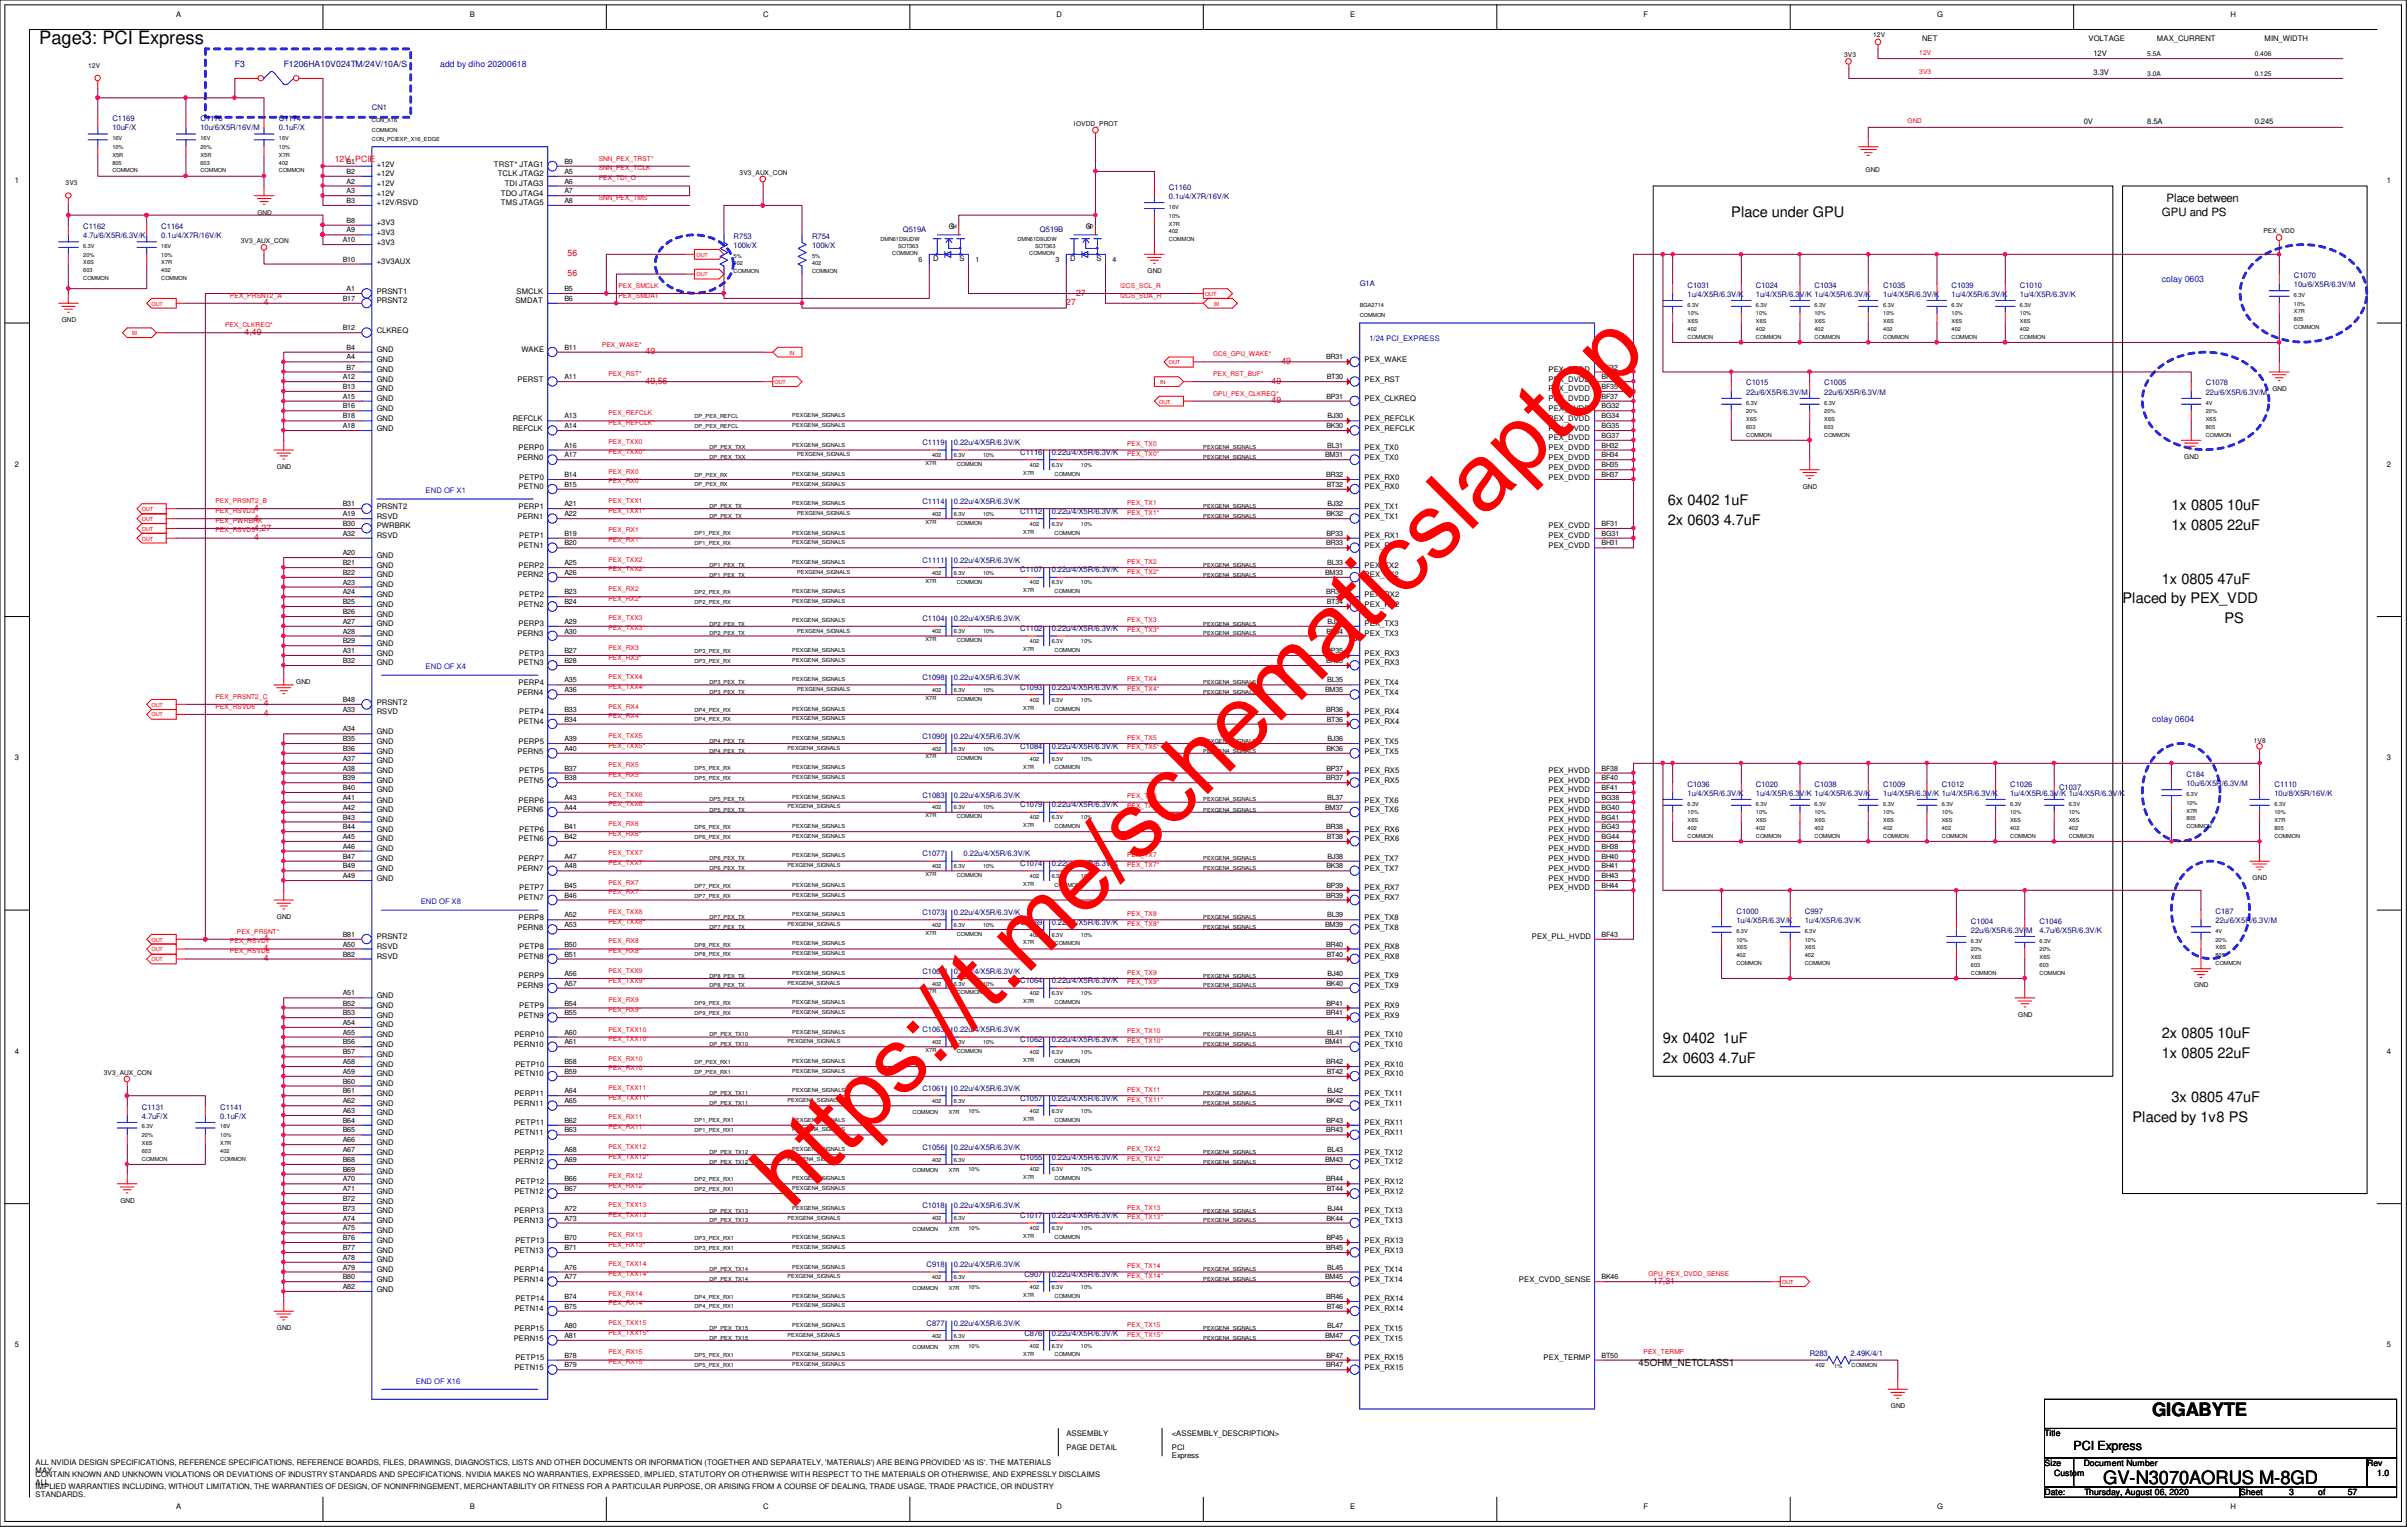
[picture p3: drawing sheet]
<svg xmlns="http://www.w3.org/2000/svg" width="294mm" height="186mm" viewBox="0 0 294 186" stroke-linecap="round" stroke-linejoin="round" font-family="sans-serif">
<defs><g id="words">
<text font-size="11.4" fill="#f00" x="96.5" y="147.8" transform="rotate(-45 96.5 147.8)">https://t.me/schematicslaptop</text>
<g font-size="2.2">
<text x="4.8" y="5.4">Page3: PCI Express</text>
<text x="262.6" y="172.8">GIGABYTE</text>
<text x="256.7" y="181.1">GV-N3070AORUS M-8GD</text>
</g>
<g font-size="1.8">
<text x="211.3" y="26.5">Place under GPU</text>
<text x="203.5" y="64.1">2x 0603 4.7uF</text>
<text x="203.5" y="61.6">6x 0402 1uF</text>
<text x="265" y="64.6">1x 0805 22uF</text>
<text x="265" y="62.3">1x 0805 10uF</text>
<text x="263.8" y="71.2">1x 0805 47uF</text>
<text x="259" y="73.6">Placed by PEX_VDD</text>
<text x="271.5" y="76">PS</text>
<text x="202.9" y="129.7">2x 0603 4.7uF</text>
<text x="202.9" y="127.3">9x 0402 1uF</text>
<text x="263.8" y="129.1">1x 0805 22uF</text>
<text x="263.8" y="126.7">2x 0805 10uF</text>
<text x="260.3" y="136.9">Placed by 1v8 PS</text>
<text x="265" y="134.5">3x 0805 47uF</text>
</g>
<text font-size="1.5" x="253.1" y="176.9">PCI Express</text>
<g font-size="1.4">
<text x="263.8" y="26.4">GPU and PS</text>
<text x="264.4" y="24.6">Place between</text>
</g>
<text font-size="1.2" x="200" y="166.7">45OHM_NETCLASS1</text>
<g font-size="1.1" fill="#000080">
<text x="28.7" y="8.1">F3</text>
<text x="34.6" y="8.1">F1206HA10V024TM/24V/10A/S</text>
</g>
<g font-size="1.1" fill="#00f">
<text x="53.7" y="8.1">add by diho 20200618</text>
<text x="263.8" y="34.4">colay 0603</text>
<text x="262.6" y="88.1">colay 0604</text>
</g>
<g font-size="1.1" fill="#f00">
<text x="40.9" y="19.8">12V_PCIE</text>
<text x="69.3" y="31.3">56</text>
<text x="69.3" y="33.7">56</text>
<text x="29.8" y="40.9">4,49</text>
<text x="32.2" y="37.3">4</text>
<text x="130.1" y="37.3">27</text>
<text x="131.3" y="36.1">27</text>
<text x="78.8" y="46.8">49,56</text>
<text x="78.8" y="43.2">49</text>
<text x="155.2" y="46.8">49</text>
<text x="156.4" y="44.4">49</text>
<text x="155.2" y="49.2">49</text>
<text x="31" y="65.9">4</text>
<text x="31" y="64.7">4,27</text>
<text x="31" y="63.5">4</text>
<text x="31" y="62.3">4</text>
<text x="32.2" y="87.4">4</text>
<text x="32.2" y="86.2">4</text>
<text x="32.2" y="117.3">4</text>
<text x="32.2" y="116">4</text>
<text x="32.2" y="114.9">4</text>
<text x="201.8" y="156.6">17,31</text>
</g>
<g font-size="1.1">
<text x="249.5" y="175.3">Title</text>
<text x="249.5" y="178.9">Size</text>
<text x="254.3" y="178.9">Document Number</text>
<text x="288.9" y="178.9">Rev</text>
<text x="249.5" y="182.4">Date:</text>
<text x="250.7" y="180">Custom</text>
<text x="254.4" y="182.4">Thursday, August 06, 2020</text>
<text x="273.4" y="182.4">Sheet</text>
<text x="279.4" y="182.4">3</text>
<text x="282.9" y="182.4">of</text>
<text x="286.5" y="182.4">57</text>
<text x="290.1" y="180">1.0</text>
</g>
<g font-size=".9">
<text x="21.5" y="2">A</text>
<text x="57.3" y="2">B</text>
<text x="93.1" y="2">C</text>
<text x="129" y="2">D</text>
<text x="164.8" y="2">E</text>
<text x="200.6" y="2">F</text>
<text x="234.6" y="5">NET</text>
<text x="236.4" y="2">G</text>
<text x="254.9" y="5">VOLTAGE</text>
<text x="263.2" y="5">MAX_CURRENT</text>
<text x="272.2" y="2">H</text>
<text x="276.4" y="5">MIN_WIDTH</text>
<text x="255.5" y="6.8">12V</text>
<text x="255.5" y="9.2">3.3V</text>
<text x="254.3" y="15.2">0V</text>
<text x="262" y="15.2">8.5A</text>
<text x="275.2" y="15.2">0.245</text>
<text x="1.8" y="22.4">1</text>
<text x="42.3" y="23.6">A3</text>
<text x="42.3" y="22.4">A2</text>
<text x="42.3" y="21.2">B2</text>
<text x="42.3" y="20">B1</text>
<text x="46" y="23.9">+12V</text>
<text x="46" y="22.7">+12V</text>
<text x="46" y="21.5">+12V</text>
<text x="46" y="20.3">+12V</text>
<text x="60.3" y="20.3">TRST* JTAG1</text>
<text x="60.7" y="21.5">TCLK JTAG2</text>
<text x="61.1" y="23.9">TDO JTAG4</text>
<text x="61.6" y="22.7">TDI JTAG3</text>
<text x="68.9" y="23.6">A7</text>
<text x="68.9" y="22.4">A6</text>
<text x="68.9" y="21.2">A5</text>
<text x="68.9" y="20">B9</text>
<text x="291.3" y="22.4">1</text>
<text x="41.8" y="29.5">A10</text>
<text x="42.3" y="28.4">A9</text>
<text x="42.3" y="27.2">B8</text>
<text x="42.3" y="24.8">B3</text>
<text x="46" y="29.8">+3V3</text>
<text x="46" y="28.7">+3V3</text>
<text x="46" y="27.5">+3V3</text>
<text x="46" y="25.1">+12V/RSVD</text>
<text x="61.1" y="25.1">TMS JTAG5</text>
<text x="68.9" y="24.8">A8</text>
<text x="115.8" y="27.9">G</text>
<text x="116.7" y="27.8" transform="rotate(-90 116.7 27.8)">2</text>
<text x="132.5" y="27.9">G</text>
<text x="133.4" y="27.8" transform="rotate(-90 133.4 27.8)">5</text>
<text x="41.8" y="31.9">B10</text>
<text x="42.3" y="35.5">A1</text>
<text x="46" y="35.8">PRSNT1</text>
<text x="46" y="32.3">+3V3AUX</text>
<text x="63" y="35.8">SMCLK</text>
<text x="68.9" y="35.5">B5</text>
<text x="112.1" y="31.9">6</text>
<text x="113.9" y="31.9">D</text>
<text x="117.1" y="31.9">S</text>
<text x="119" y="31.9">1</text>
<text x="128.8" y="31.9">3</text>
<text x="130.6" y="31.9">D</text>
<text x="133.8" y="31.9">S</text>
<text x="135.8" y="31.9">4</text>
<text x="41.8" y="40.3">B12</text>
<text x="41.8" y="36.7">B17</text>
<text x="46" y="40.6">CLKREQ</text>
<text x="46" y="37">PRSNT2</text>
<text x="62.9" y="37">SMDAT</text>
<text x="68.9" y="36.7">B6</text>
<text x="41.8" y="47.5">B13</text>
<text x="41.8" y="46.3">A12</text>
<text x="42.3" y="45.1">B7</text>
<text x="42.3" y="43.9">A4</text>
<text x="42.3" y="42.7">B4</text>
<text x="46" y="47.8">GND</text>
<text x="46" y="46.6">GND</text>
<text x="46" y="45.4">GND</text>
<text x="46" y="44.2">GND</text>
<text x="46" y="43">GND</text>
<text x="63.2" y="46.6">PERST</text>
<text x="63.6" y="43">WAKE</text>
<text x="68.9" y="46.3">A11</text>
<text x="68.9" y="42.7">B11</text>
<text x="161.8" y="43.9">BR31</text>
<text x="161.9" y="46.3">BT30</text>
<text x="166.5" y="46.6">PEX_RST</text>
<text x="166.5" y="44.2">PEX_WAKE</text>
<text x="189" y="47.8">PEX_DVDD</text>
<text x="189" y="46.6">PEX_DVDD</text>
<text x="189" y="45.4">PEX_DVDD</text>
<text x="195.5" y="47.5">BF35</text>
<text x="195.5" y="46.3">BF34</text>
<text x="195.5" y="45.1">BF32</text>
<text x="41.8" y="52.2">A18</text>
<text x="41.8" y="51.1">B18</text>
<text x="41.8" y="49.8">B16</text>
<text x="41.8" y="48.6">A15</text>
<text x="46" y="52.5">GND</text>
<text x="46" y="51.4">GND</text>
<text x="46" y="50.2">GND</text>
<text x="46" y="48.9">GND</text>
<text x="62.6" y="52.5">REFCLK</text>
<text x="62.6" y="51.4">REFCLK</text>
<text x="68.9" y="52.2">A14</text>
<text x="68.9" y="51.1">A13</text>
<text x="161.9" y="52.2">BK30</text>
<text x="161.9" y="48.6">BP31</text>
<text x="162" y="51.1">BJ30</text>
<text x="166.5" y="52.5">PEX_REFCLK</text>
<text x="166.5" y="51.4">PEX_REFCLK</text>
<text x="166.5" y="48.9">PEX_CLKREQ</text>
<text x="189" y="53.7">PEX_DVDD</text>
<text x="189" y="52.5">PEX_DVDD</text>
<text x="189" y="51.4">PEX_DVDD</text>
<text x="189" y="50.2">PEX_DVDD</text>
<text x="189" y="48.9">PEX_DVDD</text>
<text x="195.5" y="53.4">BG37</text>
<text x="195.5" y="52.2">BG35</text>
<text x="195.5" y="51.1">BG34</text>
<text x="195.5" y="49.8">BG32</text>
<text x="195.5" y="48.6">BF37</text>
<text x="1.8" y="56.9">2</text>
<text x="63.2" y="56.1">PERN0</text>
<text x="63.3" y="59.7">PETN0</text>
<text x="63.3" y="54.9">PERP0</text>
<text x="63.4" y="58.5">PETP0</text>
<text x="68.9" y="59.4">B15</text>
<text x="68.9" y="58.2">B14</text>
<text x="68.9" y="55.8">A17</text>
<text x="68.9" y="54.6">A16</text>
<text x="161.7" y="55.8">BM31</text>
<text x="161.8" y="58.2">BR32</text>
<text x="161.9" y="59.4">BT32</text>
<text x="162" y="54.6">BL31</text>
<text x="166.5" y="59.7">PEX_RX0</text>
<text x="166.5" y="58.5">PEX_RX0</text>
<text x="166.5" y="56.1">PEX_TX0</text>
<text x="166.5" y="54.9">PEX_TX0</text>
<text x="189" y="58.5">PEX_DVDD</text>
<text x="189" y="57.3">PEX_DVDD</text>
<text x="189" y="56.1">PEX_DVDD</text>
<text x="189" y="54.9">PEX_DVDD</text>
<text x="195.5" y="58.2">BH37</text>
<text x="195.5" y="57">BH35</text>
<text x="195.5" y="55.8">BH34</text>
<text x="195.5" y="54.6">BH32</text>
<text x="291.3" y="56.9">2</text>
<text x="41.8" y="65.4">A32</text>
<text x="41.8" y="64.2">B30</text>
<text x="41.8" y="63">A19</text>
<text x="41.8" y="61.8">B31</text>
<text x="46" y="65.7">RSVD</text>
<text x="46" y="64.5">PWRBRK</text>
<text x="46" y="63.3">RSVD</text>
<text x="46" y="62.1">PRSNT2</text>
<text x="63.2" y="63.3">PERN1</text>
<text x="63.3" y="62.1">PERP1</text>
<text x="63.4" y="65.7">PETP1</text>
<text x="68.9" y="65.4">B19</text>
<text x="68.9" y="63">A22</text>
<text x="68.9" y="61.8">A21</text>
<text x="161.9" y="65.4">BP33</text>
<text x="161.9" y="63">BK32</text>
<text x="162" y="61.8">BJ32</text>
<text x="166.5" y="65.7">PEX_RX1</text>
<text x="166.5" y="63.3">PEX_TX1</text>
<text x="166.5" y="62.1">PEX_TX1</text>
<text x="189" y="65.7">PEX_CVDD</text>
<text x="189" y="64.5">PEX_CVDD</text>
<text x="195.5" y="65.4">BG31</text>
<text x="195.5" y="64.2">BF31</text>
<text x="41.8" y="71.3">A23</text>
<text x="41.8" y="70.1">B22</text>
<text x="41.8" y="69">B21</text>
<text x="41.8" y="67.7">A20</text>
<text x="46" y="71.6">GND</text>
<text x="46" y="70.4">GND</text>
<text x="46" y="69.3">GND</text>
<text x="46" y="68.1">GND</text>
<text x="63.2" y="70.4">PERN2</text>
<text x="63.3" y="69.3">PERP2</text>
<text x="63.3" y="66.8">PETN1</text>
<text x="68.9" y="70.1">A26</text>
<text x="68.9" y="69">A25</text>
<text x="68.9" y="66.5">B20</text>
<text x="161.7" y="70.1">BM33</text>
<text x="161.8" y="66.5">BR33</text>
<text x="162" y="69">BL33</text>
<text x="166.5" y="70.4">PEX_TX2</text>
<text x="166.5" y="69.3">PEX_TX2</text>
<text x="166.5" y="66.8">PEX_RX1</text>
<text x="189" y="66.8">PEX_CVDD</text>
<text x="195.5" y="66.5">BH31</text>
<text x="41.8" y="77.3">A28</text>
<text x="41.8" y="76.1">A27</text>
<text x="41.8" y="74.9">B26</text>
<text x="41.8" y="73.7">B25</text>
<text x="41.8" y="72.5">A24</text>
<text x="46" y="77.6">GND</text>
<text x="46" y="76.4">GND</text>
<text x="46" y="75.2">GND</text>
<text x="46" y="74">GND</text>
<text x="46" y="72.8">GND</text>
<text x="63.2" y="77.6">PERN3</text>
<text x="63.3" y="76.4">PERP3</text>
<text x="63.3" y="74">PETN2</text>
<text x="63.4" y="72.8">PETP2</text>
<text x="68.9" y="77.3">A30</text>
<text x="68.9" y="76.1">A29</text>
<text x="68.9" y="73.7">B24</text>
<text x="68.9" y="72.5">B23</text>
<text x="161.8" y="72.5">BR34</text>
<text x="161.9" y="77.3">BK34</text>
<text x="161.9" y="73.7">BT34</text>
<text x="162" y="76.1">BJ34</text>
<text x="166.5" y="77.6">PEX_TX3</text>
<text x="166.5" y="76.4">PEX_TX3</text>
<text x="166.5" y="74">PEX_RX2</text>
<text x="166.5" y="72.8">PEX_RX2</text>
<text x="41.8" y="80.9">B32</text>
<text x="41.8" y="79.7">A31</text>
<text x="41.8" y="78.5">B29</text>
<text x="46" y="81.2">GND</text>
<text x="46" y="80">GND</text>
<text x="46" y="78.8">GND</text>
<text x="63.3" y="83.6">PERP4</text>
<text x="63.3" y="81.2">PETN3</text>
<text x="63.4" y="80">PETP3</text>
<text x="68.9" y="83.3">A35</text>
<text x="68.9" y="80.9">B28</text>
<text x="68.9" y="79.7">B27</text>
<text x="161.8" y="80.9">BR35</text>
<text x="161.9" y="79.7">BP35</text>
<text x="162" y="83.3">BL35</text>
<text x="166.5" y="83.6">PEX_TX4</text>
<text x="166.5" y="81.2">PEX_RX3</text>
<text x="166.5" y="80">PEX_RX3</text>
<text x="41.8" y="89.2">A34</text>
<text x="41.8" y="86.9">A33</text>
<text x="41.8" y="85.6">B48</text>
<text x="46" y="89.5">GND</text>
<text x="46" y="87.2">RSVD</text>
<text x="46" y="86">PRSNT2</text>
<text x="63.2" y="84.8">PERN4</text>
<text x="63.3" y="88.3">PETN4</text>
<text x="63.4" y="87.2">PETP4</text>
<text x="68.9" y="88.1">B34</text>
<text x="68.9" y="86.9">B33</text>
<text x="68.9" y="84.5">A36</text>
<text x="161.7" y="84.5">BM35</text>
<text x="161.8" y="86.9">BR36</text>
<text x="161.9" y="88.1">BT36</text>
<text x="166.5" y="88.3">PEX_RX4</text>
<text x="166.5" y="87.2">PEX_RX4</text>
<text x="166.5" y="84.8">PEX_TX4</text>
<text x="1.8" y="92.8">3</text>
<text x="41.8" y="95.2">B39</text>
<text x="41.8" y="94">A38</text>
<text x="41.8" y="92.8">A37</text>
<text x="41.8" y="91.6">B36</text>
<text x="41.8" y="90.4">B35</text>
<text x="46" y="95.5">GND</text>
<text x="46" y="94.3">GND</text>
<text x="46" y="93.1">GND</text>
<text x="46" y="91.9">GND</text>
<text x="46" y="90.7">GND</text>
<text x="63.2" y="91.9">PERN5</text>
<text x="63.3" y="95.5">PETN5</text>
<text x="63.3" y="90.7">PERP5</text>
<text x="63.4" y="94.3">PETP5</text>
<text x="68.9" y="95.2">B38</text>
<text x="68.9" y="94">B37</text>
<text x="68.9" y="91.6">A40</text>
<text x="68.9" y="90.4">A39</text>
<text x="161.8" y="95.2">BR37</text>
<text x="161.9" y="94">BP37</text>
<text x="161.9" y="91.6">BK36</text>
<text x="162" y="90.4">BJ36</text>
<text x="166.5" y="95.5">PEX_RX5</text>
<text x="166.5" y="94.3">PEX_RX5</text>
<text x="166.5" y="91.9">PEX_TX5</text>
<text x="166.5" y="90.7">PEX_TX5</text>
<text x="189" y="95.5">PEX_HVDD</text>
<text x="189" y="94.3">PEX_HVDD</text>
<text x="195.5" y="95.2">BF40</text>
<text x="195.5" y="94">BF38</text>
<text x="291.3" y="92.8">3</text>
<text x="41.8" y="101.2">B44</text>
<text x="41.8" y="100">B43</text>
<text x="41.8" y="98.8">A42</text>
<text x="41.8" y="97.6">A41</text>
<text x="41.8" y="96.4">B40</text>
<text x="46" y="101.5">GND</text>
<text x="46" y="100.3">GND</text>
<text x="46" y="99.1">GND</text>
<text x="46" y="97.9">GND</text>
<text x="46" y="96.7">GND</text>
<text x="63.2" y="99.1">PERN6</text>
<text x="63.3" y="97.9">PERP6</text>
<text x="63.4" y="101.5">PETP6</text>
<text x="68.9" y="101.2">B41</text>
<text x="68.9" y="98.8">A44</text>
<text x="68.9" y="97.6">A43</text>
<text x="161.7" y="98.8">BM37</text>
<text x="161.8" y="101.2">BR38</text>
<text x="162" y="97.6">BL37</text>
<text x="166.5" y="101.5">PEX_RX6</text>
<text x="166.5" y="99.1">PEX_TX6</text>
<text x="166.5" y="97.9">PEX_TX6</text>
<text x="189" y="101.5">PEX_HVDD</text>
<text x="189" y="100.3">PEX_HVDD</text>
<text x="189" y="99.1">PEX_HVDD</text>
<text x="189" y="97.9">PEX_HVDD</text>
<text x="189" y="96.7">PEX_HVDD</text>
<text x="195.5" y="101.2">BG43</text>
<text x="195.5" y="100">BG41</text>
<text x="195.5" y="98.8">BG40</text>
<text x="195.5" y="97.6">BG38</text>
<text x="195.5" y="96.4">BF41</text>
<text x="41.8" y="107.1">A49</text>
<text x="41.8" y="106">B49</text>
<text x="41.8" y="104.8">B47</text>
<text x="41.8" y="103.5">A46</text>
<text x="41.8" y="102.4">A45</text>
<text x="46" y="107.4">GND</text>
<text x="46" y="106.3">GND</text>
<text x="46" y="105.1">GND</text>
<text x="46" y="103.9">GND</text>
<text x="46" y="102.7">GND</text>
<text x="63.2" y="106.3">PERN7</text>
<text x="63.3" y="105.1">PERP7</text>
<text x="63.3" y="102.7">PETN6</text>
<text x="68.9" y="106">A48</text>
<text x="68.9" y="104.8">A47</text>
<text x="68.9" y="102.4">B42</text>
<text x="161.9" y="106">BK38</text>
<text x="161.9" y="102.4">BT38</text>
<text x="162" y="104.8">BJ38</text>
<text x="166.5" y="106.3">PEX_TX7</text>
<text x="166.5" y="105.1">PEX_TX7</text>
<text x="166.5" y="102.7">PEX_RX6</text>
<text x="189" y="107.4">PEX_HVDD</text>
<text x="189" y="106.3">PEX_HVDD</text>
<text x="189" y="105.1">PEX_HVDD</text>
<text x="189" y="103.9">PEX_HVDD</text>
<text x="189" y="102.7">PEX_HVDD</text>
<text x="195.5" y="107.1">BH43</text>
<text x="195.5" y="106">BH41</text>
<text x="195.5" y="104.8">BH40</text>
<text x="195.5" y="103.5">BH38</text>
<text x="195.5" y="102.4">BG44</text>
<text x="63.2" y="113.4">PERN8</text>
<text x="63.3" y="112.2">PERP8</text>
<text x="63.3" y="109.9">PETN7</text>
<text x="63.4" y="108.6">PETP7</text>
<text x="68.9" y="113.1">A53</text>
<text x="68.9" y="111.9">A52</text>
<text x="68.9" y="109.5">B46</text>
<text x="68.9" y="108.3">B45</text>
<text x="161.7" y="113.1">BM39</text>
<text x="161.8" y="109.5">BR39</text>
<text x="161.9" y="108.3">BP39</text>
<text x="162" y="111.9">BL39</text>
<text x="166.5" y="113.4">PEX_TX8</text>
<text x="166.5" y="112.2">PEX_TX8</text>
<text x="166.5" y="109.9">PEX_RX7</text>
<text x="166.5" y="108.6">PEX_RX7</text>
<text x="189" y="108.6">PEX_HVDD</text>
<text x="195.5" y="108.3">BH44</text>
<text x="41.8" y="116.7">B82</text>
<text x="41.8" y="115.5">A50</text>
<text x="41.8" y="114.3">B81</text>
<text x="46" y="117">RSVD</text>
<text x="46" y="115.8">RSVD</text>
<text x="46" y="114.6">PRSNT2</text>
<text x="63.3" y="119.4">PERP9</text>
<text x="63.3" y="117">PETN8</text>
<text x="63.4" y="115.8">PETP8</text>
<text x="68.9" y="119.1">A56</text>
<text x="68.9" y="116.7">B51</text>
<text x="68.9" y="115.5">B50</text>
<text x="161.8" y="115.5">BR40</text>
<text x="161.9" y="116.7">BT40</text>
<text x="162" y="119.1">BJ40</text>
<text x="166.5" y="119.4">PEX_TX9</text>
<text x="166.5" y="117">PEX_RX8</text>
<text x="166.5" y="115.8">PEX_RX8</text>
<text x="186.9" y="114.6">PEX_PLL_HVDD</text>
<text x="195.5" y="114.3">BF43</text>
<text x="41.8" y="125.1">A54</text>
<text x="41.8" y="123.9">B53</text>
<text x="41.8" y="122.7">B52</text>
<text x="41.8" y="121.5">A51</text>
<text x="46" y="125.3">GND</text>
<text x="46" y="124.2">GND</text>
<text x="46" y="123">GND</text>
<text x="46" y="121.8">GND</text>
<text x="63.2" y="120.6">PERN9</text>
<text x="63.3" y="124.2">PETN9</text>
<text x="63.4" y="123">PETP9</text>
<text x="68.9" y="123.9">B55</text>
<text x="68.9" y="122.7">B54</text>
<text x="68.9" y="120.3">A57</text>
<text x="161.8" y="123.9">BR41</text>
<text x="161.9" y="122.7">BP41</text>
<text x="161.9" y="120.3">BK40</text>
<text x="166.5" y="124.2">PEX_RX9</text>
<text x="166.5" y="123">PEX_RX9</text>
<text x="166.5" y="120.6">PEX_TX9</text>
<text x="1.8" y="128.6">4</text>
<text x="41.8" y="131">A59</text>
<text x="41.8" y="129.8">A58</text>
<text x="41.8" y="128.7">B57</text>
<text x="41.8" y="127.4">B56</text>
<text x="41.8" y="126.2">A55</text>
<text x="46" y="131.3">GND</text>
<text x="46" y="130.1">GND</text>
<text x="46" y="128.9">GND</text>
<text x="46" y="127.8">GND</text>
<text x="46" y="126.5">GND</text>
<text x="62.7" y="127.8">PERN10</text>
<text x="62.8" y="131.3">PETN10</text>
<text x="62.8" y="126.5">PERP10</text>
<text x="62.9" y="130.1">PETP10</text>
<text x="68.9" y="131">B59</text>
<text x="68.9" y="129.8">B58</text>
<text x="68.9" y="127.4">A61</text>
<text x="68.9" y="126.2">A60</text>
<text x="161.7" y="127.4">BM41</text>
<text x="161.8" y="129.8">BR42</text>
<text x="161.9" y="131">BT42</text>
<text x="162" y="126.2">BL41</text>
<text x="166.5" y="131.3">PEX_RX10</text>
<text x="166.5" y="130.1">PEX_RX10</text>
<text x="166.5" y="127.8">PEX_TX10</text>
<text x="166.5" y="126.5">PEX_TX10</text>
<text x="291.3" y="128.6">4</text>
<text x="41.8" y="137">B64</text>
<text x="41.8" y="135.8">A63</text>
<text x="41.8" y="134.6">A62</text>
<text x="41.8" y="133.4">B61</text>
<text x="41.8" y="132.2">B60</text>
<text x="46" y="137.3">GND</text>
<text x="46" y="136.1">GND</text>
<text x="46" y="134.9">GND</text>
<text x="46" y="133.7">GND</text>
<text x="46" y="132.5">GND</text>
<text x="62.7" y="134.9">PERN11</text>
<text x="62.8" y="133.7">PERP11</text>
<text x="62.9" y="137.3">PETP11</text>
<text x="68.9" y="137">B62</text>
<text x="68.9" y="134.6">A65</text>
<text x="68.9" y="133.4">A64</text>
<text x="161.9" y="137">BP43</text>
<text x="161.9" y="134.6">BK42</text>
<text x="162" y="133.4">BJ42</text>
<text x="166.5" y="137.3">PEX_RX11</text>
<text x="166.5" y="134.9">PEX_TX11</text>
<text x="166.5" y="133.7">PEX_TX11</text>
<text x="41.8" y="143">B69</text>
<text x="41.8" y="141.8">B68</text>
<text x="41.8" y="140.6">A67</text>
<text x="41.8" y="139.4">A66</text>
<text x="41.8" y="138.2">B65</text>
<text x="46" y="143.3">GND</text>
<text x="46" y="142.1">GND</text>
<text x="46" y="140.9">GND</text>
<text x="46" y="139.7">GND</text>
<text x="46" y="138.5">GND</text>
<text x="62.7" y="142.1">PERN12</text>
<text x="62.8" y="140.9">PERP12</text>
<text x="62.8" y="138.5">PETN11</text>
<text x="68.9" y="141.8">A69</text>
<text x="68.9" y="140.6">A68</text>
<text x="68.9" y="138.2">B63</text>
<text x="161.7" y="141.8">BM43</text>
<text x="161.8" y="138.2">BR43</text>
<text x="162" y="140.6">BL43</text>
<text x="166.5" y="142.1">PEX_TX12</text>
<text x="166.5" y="140.9">PEX_TX12</text>
<text x="166.5" y="138.5">PEX_RX11</text>
<text x="41.8" y="148.9">A74</text>
<text x="41.8" y="147.7">B73</text>
<text x="41.8" y="146.6">B72</text>
<text x="41.8" y="145.3">A71</text>
<text x="41.8" y="144.1">A70</text>
<text x="46" y="149.2">GND</text>
<text x="46" y="148">GND</text>
<text x="46" y="146.9">GND</text>
<text x="46" y="145.7">GND</text>
<text x="46" y="144.4">GND</text>
<text x="62.7" y="149.2">PERN13</text>
<text x="62.8" y="148">PERP13</text>
<text x="62.8" y="145.7">PETN12</text>
<text x="62.9" y="144.4">PETP12</text>
<text x="68.9" y="148.9">A73</text>
<text x="68.9" y="147.7">A72</text>
<text x="68.9" y="145.3">B67</text>
<text x="68.9" y="144.1">B66</text>
<text x="161.8" y="144.1">BR44</text>
<text x="161.9" y="148.9">BK44</text>
<text x="161.9" y="145.3">BT44</text>
<text x="162" y="147.7">BJ44</text>
<text x="166.5" y="149.2">PEX_TX13</text>
<text x="166.5" y="148">PEX_TX13</text>
<text x="166.5" y="145.7">PEX_RX12</text>
<text x="166.5" y="144.4">PEX_RX12</text>
<text x="41.8" y="154.9">A79</text>
<text x="41.8" y="153.7">A78</text>
<text x="41.8" y="152.5">B77</text>
<text x="41.8" y="151.3">B76</text>
<text x="41.8" y="150.1">A75</text>
<text x="46" y="155.2">GND</text>
<text x="46" y="154">GND</text>
<text x="46" y="152.8">GND</text>
<text x="46" y="151.6">GND</text>
<text x="46" y="150.4">GND</text>
<text x="62.8" y="155.2">PERP14</text>
<text x="62.8" y="152.8">PETN13</text>
<text x="62.9" y="151.6">PETP13</text>
<text x="68.9" y="154.9">A76</text>
<text x="68.9" y="152.5">B71</text>
<text x="68.9" y="151.3">B70</text>
<text x="161.8" y="152.5">BR45</text>
<text x="161.9" y="151.3">BP45</text>
<text x="162" y="154.9">BL45</text>
<text x="166.5" y="155.2">PEX_TX14</text>
<text x="166.5" y="152.8">PEX_RX13</text>
<text x="166.5" y="151.6">PEX_RX13</text>
<text x="41.8" y="157.3">A82</text>
<text x="41.8" y="156.1">B80</text>
<text x="46" y="157.6">GND</text>
<text x="46" y="156.4">GND</text>
<text x="62.7" y="156.4">PERN14</text>
<text x="62.8" y="160">PETN14</text>
<text x="62.9" y="158.8">PETP14</text>
<text x="68.9" y="159.7">B75</text>
<text x="68.9" y="158.5">B74</text>
<text x="68.9" y="156.1">A77</text>
<text x="161.7" y="156.1">BM45</text>
<text x="161.8" y="158.5">BR46</text>
<text x="161.9" y="159.7">BT46</text>
<text x="166.5" y="160">PEX_RX14</text>
<text x="166.5" y="158.8">PEX_RX14</text>
<text x="166.5" y="156.4">PEX_TX14</text>
<text x="185.4" y="156.4">PEX_CVDD_SENSE</text>
<text x="195.5" y="156.1">BK46</text>
<text x="1.8" y="164.4">5</text>
<text x="62.7" y="163.6">PERN15</text>
<text x="62.8" y="167.1">PETN15</text>
<text x="62.8" y="162.3">PERP15</text>
<text x="62.9" y="165.9">PETP15</text>
<text x="68.9" y="166.8">B79</text>
<text x="68.9" y="165.7">B78</text>
<text x="68.9" y="163.2">A81</text>
<text x="68.9" y="162.1">A80</text>
<text x="161.7" y="163.2">BM47</text>
<text x="161.8" y="166.8">BR47</text>
<text x="161.9" y="165.7">BP47</text>
<text x="162" y="162.1">BL47</text>
<text x="166.5" y="167.1">PEX_RX15</text>
<text x="166.5" y="165.9">PEX_RX15</text>
<text x="166.5" y="163.6">PEX_TX15</text>
<text x="166.5" y="162.3">PEX_TX15</text>
<text x="188.4" y="165.9">PEX_TERMP</text>
<text x="195.5" y="165.7">BT50</text>
<text x="291.3" y="164.4">5</text>
<text x="4.3" y="178.7">ALL NVIDIA DESIGN SPECIFICATIONS, REFERENCE SPECIFICATIONS, REFERENCE BOARDS, FILES, DRAWINGS, DIAGNOSTICS, LISTS AND OTHER DOCUMENTS OR INFORMATION (TOGETHER AND SEPARATELY, 'MATERIALS') ARE BEING PROVIDED 'AS IS'. THE MATERIALS</text>
<text x="4.3" y="179.7">MAY</text>
<text x="130.1" y="177">PAGE DETAIL</text>
<text x="130.1" y="175.3">ASSEMBLY</text>
<text x="143" y="175.3">&lt;ASSEMBLY_DESCRIPTION&gt;</text>
<text x="143" y="177">PCI</text>
<text x="143" y="177.9">Express</text>
<text x="4.3" y="180.2">CONTAIN KNOWN AND UNKNOWN VIOLATIONS OR DEVIATIONS OF INDUSTRY STANDARDS AND SPECIFICATIONS. NVIDIA MAKES NO WARRANTIES, EXPRESSED, IMPLIED, STATUTORY OR OTHERWISE WITH RESPECT TO THE MATERIALS OR OTHERWISE, AND EXPRESSLY DISCLAIMS</text>
<text x="4.3" y="181.1">ALL</text>
<text x="4.3" y="181.7">IMPLIED WARRANTIES INCLUDING, WITHOUT LIMITATION, THE WARRANTIES OF DESIGN, OF NONINFRINGEMENT, MERCHANTABILITY OR FITNESS FOR A PARTICULAR PURPOSE, OR ARISING FROM A COURSE OF DEALING, TRADE USAGE, TRADE PRACTICE, OR INDUSTRY</text>
<text x="4.3" y="182.7">STANDARDS.</text>
<text x="21.5" y="184.1">A</text>
<text x="57.3" y="184.1">B</text>
<text x="93.1" y="184.1">C</text>
<text x="129" y="184.1">D</text>
<text x="164.8" y="184.1">E</text>
<text x="200.6" y="184.1">F</text>
<text x="236.4" y="184.1">G</text>
<text x="272.2" y="184.1">H</text>
</g>
<g font-size=".9" fill="#000080">
<text x="13.7" y="14.8">C1169</text>
<text x="13.7" y="15.9">10uF/X</text>
<text x="24.5" y="15.9">10u/6/X5R/16V/M</text>
<text x="24.5" y="14.8">C1176</text>
<text x="34" y="14.8">C1174</text>
<text x="34" y="15.9">0.1uF/X</text>
<text x="45.4" y="13.4">CN1</text>
<text x="142.7" y="23.2">C1160</text>
<text x="10.2" y="29">4.7u/6/X5R/6.3V/K</text>
<text x="10.2" y="27.9">C1162</text>
<text x="19.7" y="29">0.1u/4/X7R/16V/K</text>
<text x="19.7" y="27.9">C1164</text>
<text x="89.5" y="29.1">R753</text>
<text x="99.1" y="29.1">R754</text>
<text x="110.2" y="28.3">Q519A</text>
<text x="126.9" y="28.3">Q519B</text>
<text x="142.7" y="24.3">0.1u/4/X7R/16V/K</text>
<text x="89.5" y="30.2">100k/X</text>
<text x="99.1" y="30.2">100k/X</text>
<text x="165.9" y="34.9">G1A</text>
<text x="206" y="35.1">C1031</text>
<text x="214.3" y="35.1">C1024</text>
<text x="221.4" y="35.1">C1034</text>
<text x="229.8" y="35.1">C1035</text>
<text x="238.2" y="35.1">C1039</text>
<text x="246.5" y="35.1">C1010</text>
<text x="280" y="33.9">C1070</text>
<text x="280" y="35">10u/6/X5R/6.3V/M</text>
<text x="206" y="36.2">1u/4/X5R/6.3V/K</text>
<text x="214.3" y="36.2">1u/4/X5R/6.3V/K 1u/4/X5R/6.3V/K</text>
<text x="229.8" y="36.2">1u/4/X5R/6.3V/K</text>
<text x="238.2" y="36.2">1u/4/X5R/6.3V/K</text>
<text x="246.5" y="36.2">1u/4/X5R/6.3V/K</text>
<text x="213.1" y="47">C1015</text>
<text x="222.6" y="47">C1005</text>
<text x="269.2" y="47">C1078</text>
<text x="213.1" y="48.1">22u/6/X5R/6.3V/M</text>
<text x="222.6" y="48.1">22u/6/X5R/6.3V/M</text>
<text x="269.2" y="48.1">22u/6/X5R/6.3V/M</text>
<text x="112.6" y="54.3">C1119</text>
<text x="116.4" y="54.3">0.22u/4/X5R/6.3V/K</text>
<text x="124.5" y="55.5">C1116</text>
<text x="128.4" y="55.5">0.22u/4/X5R/6.3V/K</text>
<text x="112.6" y="61.5">C1114</text>
<text x="116.4" y="61.5">0.22u/4/X5R/6.3V/K</text>
<text x="124.5" y="62.7">C1112</text>
<text x="128.4" y="62.7">0.22u/4/X5R/6.3V/K</text>
<text x="112.6" y="68.7">C1111</text>
<text x="116.4" y="68.7">0.22u/4/X5R/6.3V/K</text>
<text x="124.5" y="69.8">C1107</text>
<text x="128.4" y="69.8">0.22u/4/X5R/6.3V/K</text>
<text x="112.6" y="75.8">C1104</text>
<text x="116.4" y="75.8">0.22u/4/X5R/6.3V/K</text>
<text x="124.5" y="77">C1102</text>
<text x="128.4" y="77">0.22u/4/X5R/6.3V/K</text>
<text x="112.6" y="83">C1098</text>
<text x="116.4" y="83">0.22u/4/X5R/6.3V/K</text>
<text x="124.5" y="84.2">C1093</text>
<text x="128.4" y="84.2">0.22u/4/X5R/6.3V/K</text>
<text x="112.6" y="90.1">C1090</text>
<text x="116.4" y="90.1">0.22u/4/X5R/6.3V/K</text>
<text x="124.5" y="91.4">C1084</text>
<text x="128.4" y="91.4">0.22u/4/X5R/6.3V/K</text>
<text x="266.8" y="95.9">10u/6/X5R/6.3V/M</text>
<text x="266.8" y="94.8">C184</text>
<text x="112.6" y="97.3">C1083</text>
<text x="116.4" y="97.3">0.22u/4/X5R/6.3V/K</text>
<text x="124.5" y="98.5">C1079</text>
<text x="128.4" y="98.5">0.22u/4/X5R/6.3V/K</text>
<text x="206" y="97.1">1u/4/X5R/6.3V/K</text>
<text x="206" y="96">C1036</text>
<text x="214.3" y="96">C1020</text>
<text x="214.3" y="97.1">1u/4/X5R/6.3V/K 1u/4/X5R/6.3V/K</text>
<text x="221.4" y="96">C1038</text>
<text x="229.8" y="96">C1009</text>
<text x="229.8" y="97.1">1u/4/X5R/6.3V/K 1u/4/X5R/6.3V/K</text>
<text x="237" y="96">C1012</text>
<text x="245.3" y="96">C1026</text>
<text x="245.3" y="97.1">1u/4/X5R/6.3V/K 1u/4/X5R/6.3V/K</text>
<text x="251.3" y="96.4">C1037</text>
<text x="277.6" y="97.1">10u/8/X5R/16V/K</text>
<text x="277.6" y="96">C1110</text>
<text x="112.6" y="104.5">C1077</text>
<text x="117.6" y="104.5">0.22u/4/X5R/6.3V/K</text>
<text x="124.5" y="105.7">C1074</text>
<text x="128.4" y="105.7">0.22u/4/X5R/6.3V/K</text>
<text x="112.6" y="111.6">C1073</text>
<text x="116.4" y="111.6">0.22u/4/X5R/6.3V/K</text>
<text x="124.5" y="112.8">C1069</text>
<text x="128.4" y="112.8">0.22u/4/X5R/6.3V/K</text>
<text x="211.9" y="111.5">C1000</text>
<text x="211.9" y="112.6">1u/4/X5R/6.3V/K</text>
<text x="220.3" y="111.5">C997</text>
<text x="220.3" y="112.6">1u/4/X5R/6.3V/K</text>
<text x="240.5" y="113.8">22u/6/X5R/6.3V/M</text>
<text x="240.5" y="112.7">C1004</text>
<text x="248.9" y="112.7">C1046</text>
<text x="248.9" y="113.8">4.7u/6/X5R/6.3V/K</text>
<text x="270.4" y="112.6">22u/6/X5R/6.3V/M</text>
<text x="270.4" y="111.5">C187</text>
<text x="112.6" y="118.8">C1067</text>
<text x="116.4" y="118.8">0.22u/4/X5R/6.3V/K</text>
<text x="124.5" y="120">C1064</text>
<text x="128.4" y="120">0.22u/4/X5R/6.3V/K</text>
<text x="112.6" y="125.9">C1063</text>
<text x="116.4" y="125.9">0.22u/4/X5R/6.3V/K</text>
<text x="124.5" y="127.2">C1062</text>
<text x="128.4" y="127.2">0.22u/4/X5R/6.3V/K</text>
<text x="17.3" y="136.5">4.7uF/X</text>
<text x="17.3" y="135.4">C1131</text>
<text x="26.9" y="135.4">C1141</text>
<text x="26.9" y="136.5">0.1uF/X</text>
<text x="112.6" y="133.1">C1061</text>
<text x="116.4" y="133.1">0.22u/4/X5R/6.3V/K</text>
<text x="124.5" y="134.3">C1057</text>
<text x="128.4" y="134.3">0.22u/4/X5R/6.3V/K</text>
<text x="112.6" y="140.3">C1056</text>
<text x="116.4" y="140.3">0.22u/4/X5R/6.3V/K</text>
<text x="124.5" y="141.5">C1055</text>
<text x="128.4" y="141.5">0.22u/4/X5R/6.3V/K</text>
<text x="112.6" y="147.4">C1018</text>
<text x="116.4" y="147.4">0.22u/4/X5R/6.3V/K</text>
<text x="124.5" y="148.6">C1017</text>
<text x="128.4" y="148.6">0.22u/4/X5R/6.3V/K</text>
<text x="113.1" y="154.6">C918</text>
<text x="116.4" y="154.6">0.22u/4/X5R/6.3V/K</text>
<text x="125" y="155.8">C907</text>
<text x="128.4" y="155.8">0.22u/4/X5R/6.3V/K</text>
<text x="113.1" y="161.8">C877</text>
<text x="116.4" y="161.8">0.22u/4/X5R/6.3V/K</text>
<text x="125" y="163">C876</text>
<text x="128.4" y="163">0.22u/4/X5R/6.3V/K</text>
<text x="220.9" y="165.5">R283</text>
<text x="225.8" y="165.5">2.49K/4/1</text>
</g>
<g font-size=".9" fill="#00f">
<text x="167.1" y="41.7">1/24 PCI_EXPRESS</text>
<text x="51.9" y="60.2">END OF X1</text>
<text x="51.9" y="81.7">END OF X4</text>
<text x="51.4" y="110.3">END OF X8</text>
<text x="50.8" y="168.8">END OF X16</text>
</g>
<g font-size=".8">
<text x="228.6" y="4.6">12V</text>
<text x="10.8" y="8.3">12V</text>
<text x="225" y="7">3V3</text>
<text x="262" y="9.2">3.0A</text>
<text x="262" y="6.9">5.5A</text>
<text x="275.2" y="6.9">0.406</text>
<text x="275.2" y="9.2">0.125</text>
<text x="131.1" y="15.3">IOVDD_PROT</text>
<text x="8" y="22.6">3V3</text>
<text x="90.3" y="21.3">3V3_AUX_CON</text>
<text x="227.7" y="21">GND</text>
<text x="29.4" y="29.6">3V3_AUX_CON</text>
<text x="31.4" y="26.2">GND</text>
<text x="276.2" y="28.4">PEX_VDD</text>
<text x="140" y="33.4">GND</text>
<text x="7.5" y="39.3">GND</text>
<text x="277.3" y="47.7">GND</text>
<text x="33.8" y="57.2">GND</text>
<text x="220" y="59.6">GND</text>
<text x="266.6" y="56">GND</text>
<text x="36.2" y="83.5">GND</text>
<text x="275" y="90.6">1V8</text>
<text x="274.9" y="107.4">GND</text>
<text x="33.8" y="112.1">GND</text>
<text x="246.3" y="124.1">GND</text>
<text x="267.8" y="120.5">GND</text>
<text x="12.7" y="131.1">3V3_AUX_CON</text>
<text x="14.7" y="146.8">GND</text>
<text x="33.8" y="162.3">GND</text>
<text x="230.8" y="171.8">GND</text>
</g>
<g font-size=".8" fill="#f00">
<text x="234.2" y="6.7">12V</text>
<text x="234.2" y="9.1">3V3</text>
<text x="232.8" y="15">GND</text>
<text x="73.1" y="22">PEX_TDI_O</text>
<text x="73.1" y="20.8">SNN_PEX_TCLK</text>
<text x="73.1" y="19.6">SNN_PEX_TRST*</text>
<text x="73.1" y="24.4">SNN_PEX_TMS</text>
<text x="75.5" y="35.1">PEX_SMCLK</text>
<text x="136.7" y="35.1">I2CS_SCL_R</text>
<text x="27.5" y="39.9">PEX_CLKREQ*</text>
<text x="28.1" y="36.3">PEX_PRSNT2_A</text>
<text x="75.5" y="36.3">PEX_SMDAT</text>
<text x="136.7" y="36.3">I2CS_SDA_R</text>
<text x="73.4" y="42.3">PEX_WAKE*</text>
<text x="74.3" y="45.8">PEX_RST*</text>
<text x="148" y="43.5">GC6_GPU_WAKE*</text>
<text x="148" y="45.8">PEX_RST_BUF*</text>
<text x="74.3" y="50.6">PEX_REFCLK</text>
<text x="74.3" y="51.8">PEX_REFCLK*</text>
<text x="148" y="48.3">GPU_PEX_CLKREQ*</text>
<text x="74.3" y="57.8">PEX_RX0</text>
<text x="74.3" y="59">PEX_RX0*</text>
<text x="74.3" y="54.2">PEX_TXX0</text>
<text x="74.3" y="55.4">PEX_TXX0*</text>
<text x="137.5" y="54.4">PEX_TX0</text>
<text x="137.5" y="55.6">PEX_TX0*</text>
<text x="26.3" y="61.4">PEX_PRSNT2_B</text>
<text x="26.3" y="63.8">PEX_PWRBRK</text>
<text x="26.3" y="62.6">PEX_RSVD3</text>
<text x="26.3" y="64.9">PEX_RSVD5</text>
<text x="74.3" y="64.9">PEX_RX1</text>
<text x="74.3" y="61.4">PEX_TXX1</text>
<text x="74.3" y="62.6">PEX_TXX1*</text>
<text x="137.5" y="61.6">PEX_TX1</text>
<text x="137.5" y="62.8">PEX_TX1*</text>
<text x="74.3" y="66.2">PEX_RX1*</text>
<text x="74.3" y="68.5">PEX_TXX2</text>
<text x="74.3" y="69.7">PEX_TXX2*</text>
<text x="137.5" y="68.8">PEX_TX2</text>
<text x="137.5" y="70">PEX_TX2*</text>
<text x="74.3" y="72.1">PEX_RX2</text>
<text x="74.3" y="73.3">PEX_RX2*</text>
<text x="74.3" y="75.7">PEX_TXX3</text>
<text x="74.3" y="76.9">PEX_TXX3*</text>
<text x="137.5" y="75.9">PEX_TX3</text>
<text x="137.5" y="77.1">PEX_TX3*</text>
<text x="74.3" y="79.3">PEX_RX3</text>
<text x="74.3" y="80.5">PEX_RX3*</text>
<text x="74.3" y="82.8">PEX_TXX4</text>
<text x="137.5" y="83.1">PEX_TX4</text>
<text x="26.3" y="85.3">PEX_PRSNT2_C</text>
<text x="26.3" y="86.4">PEX_RSVD6</text>
<text x="74.3" y="86.4">PEX_RX4</text>
<text x="74.3" y="87.6">PEX_RX4*</text>
<text x="74.3" y="84.1">PEX_TXX4*</text>
<text x="137.5" y="84.3">PEX_TX4*</text>
<text x="74.3" y="93.6">PEX_RX5</text>
<text x="74.3" y="94.8">PEX_RX5*</text>
<text x="74.3" y="90">PEX_TXX5</text>
<text x="74.3" y="91.2">PEX_TXX5*</text>
<text x="137.5" y="90.3">PEX_TX5</text>
<text x="137.5" y="91.4">PEX_TX5*</text>
<text x="74.3" y="100.8">PEX_RX6</text>
<text x="74.3" y="102">PEX_RX6*</text>
<text x="74.3" y="97.2">PEX_TXX6</text>
<text x="74.3" y="98.4">PEX_TXX6*</text>
<text x="137.5" y="97.4">PEX_TX6</text>
<text x="137.5" y="98.6">PEX_TX6*</text>
<text x="74.3" y="107.9">PEX_RX7</text>
<text x="74.3" y="104.4">PEX_TXX7</text>
<text x="74.3" y="105.5">PEX_TXX7*</text>
<text x="137.5" y="104.6">PEX_TX7</text>
<text x="137.5" y="105.8">PEX_TX7*</text>
<text x="28.9" y="113.9">PEX_PRSNT*</text>
<text x="74.3" y="109.1">PEX_RX7*</text>
<text x="74.3" y="111.5">PEX_TXX8</text>
<text x="74.3" y="112.7">PEX_TXX8*</text>
<text x="137.5" y="111.8">PEX_TX8</text>
<text x="137.5" y="112.9">PEX_TX8*</text>
<text x="28.1" y="115.1">PEX_RSVD7</text>
<text x="28.1" y="116.3">PEX_RSVD8</text>
<text x="74.3" y="115.1">PEX_RX8</text>
<text x="74.3" y="116.3">PEX_RX8*</text>
<text x="74.3" y="118.7">PEX_TXX9</text>
<text x="74.3" y="119.9">PEX_TXX9*</text>
<text x="137.5" y="118.9">PEX_TX9</text>
<text x="74.3" y="122.3">PEX_RX9</text>
<text x="74.3" y="123.4">PEX_RX9*</text>
<text x="74.3" y="125.9">PEX_TXX10</text>
<text x="137.5" y="120.1">PEX_TX9*</text>
<text x="74.3" y="129.4">PEX_RX10</text>
<text x="74.3" y="130.6">PEX_RX10*</text>
<text x="74.3" y="127">PEX_TXX10*</text>
<text x="137.5" y="126.1">PEX_TX10</text>
<text x="137.5" y="127.3">PEX_TX10*</text>
<text x="74.3" y="136.6">PEX_RX11</text>
<text x="74.3" y="137.8">PEX_RX11*</text>
<text x="74.3" y="133">PEX_TXX11</text>
<text x="74.3" y="134.2">PEX_TXX11*</text>
<text x="137.5" y="133.2">PEX_TX11</text>
<text x="137.5" y="134.5">PEX_TX11*</text>
<text x="74.3" y="143.8">PEX_RX12</text>
<text x="74.3" y="140.2">PEX_TXX12</text>
<text x="74.3" y="141.4">PEX_TXX12*</text>
<text x="137.5" y="140.4">PEX_TX12</text>
<text x="137.5" y="141.6">PEX_TX12*</text>
<text x="74.3" y="144.9">PEX_RX12*</text>
<text x="74.3" y="147.3">PEX_TXX13</text>
<text x="74.3" y="148.5">PEX_TXX13*</text>
<text x="137.5" y="147.6">PEX_TX13</text>
<text x="137.5" y="148.8">PEX_TX13*</text>
<text x="74.3" y="150.9">PEX_RX13</text>
<text x="74.3" y="152.1">PEX_RX13*</text>
<text x="74.3" y="154.5">PEX_TXX14</text>
<text x="74.3" y="155.7">PEX_TXX14*</text>
<text x="137.5" y="154.7">PEX_TX14</text>
<text x="137.5" y="155.9">PEX_TX14*</text>
<text x="201.2" y="155.7">GPU_PEX_DVDD_SENSE</text>
<text x="74.3" y="158.1">PEX_RX14</text>
<text x="74.3" y="159.3">PEX_RX14*</text>
<text x="74.3" y="161.7">PEX_TXX15</text>
<text x="137.5" y="161.9">PEX_TX15</text>
<text x="74.3" y="165.2">PEX_RX15</text>
<text x="74.3" y="166.4">PEX_RX15*</text>
<text x="74.3" y="162.9">PEX_TXX15*</text>
<text x="137.5" y="163.1">PEX_TX15*</text>
<text x="200.6" y="165.2">PEX_TERMP</text>
</g>
<g font-size=".7">
<text x="13.7" y="17.1">16V</text>
<text x="24.5" y="17.1">16V</text>
<text x="34" y="17.1">16V</text>
<text x="45.4" y="16">COMMON</text>
<text x="45.4" y="17.2">CON_PCIEXP_X16_EDGE</text>
<text x="45.4" y="14.9">CON_X16</text>
<text x="13.7" y="18.2">10%</text>
<text x="13.7" y="19.1">X5R</text>
<text x="13.7" y="20.1">805</text>
<text x="13.7" y="21">COMMON</text>
<text x="24.5" y="20.1">603</text>
<text x="24.5" y="21">COMMON</text>
<text x="24.5" y="19.1">X5R</text>
<text x="24.5" y="18.2">20%</text>
<text x="34" y="19.1">X7R</text>
<text x="34" y="18.2">10%</text>
<text x="34" y="21">COMMON</text>
<text x="34" y="20.1">402</text>
<text x="107.4" y="29.4">DMN61D9UDW</text>
<text x="124.2" y="29.4">DMN61D9UDW</text>
<text x="142.7" y="29.4">COMMON</text>
<text x="142.7" y="28.4">402</text>
<text x="142.7" y="26.5">10%</text>
<text x="142.7" y="25.5">16V</text>
<text x="142.7" y="27.5">X7R</text>
<text x="10.2" y="33.2">603</text>
<text x="10.2" y="34.2">COMMON</text>
<text x="10.2" y="32.3">X6S</text>
<text x="10.2" y="31.3">20%</text>
<text x="10.2" y="30.2">6.3V</text>
<text x="19.7" y="33.2">402</text>
<text x="19.7" y="30.2">16V</text>
<text x="19.7" y="31.3">10%</text>
<text x="19.7" y="32.3">X7R</text>
<text x="19.7" y="34.2">COMMON</text>
<text x="89.5" y="31.5">5%</text>
<text x="89.5" y="32.4">402</text>
<text x="89.5" y="33.4">COMMON</text>
<text x="99.1" y="31.5">5%</text>
<text x="99.1" y="32.4">402</text>
<text x="99.1" y="33.4">COMMON</text>
<text x="108.9" y="31.1">COMMON</text>
<text x="109.6" y="30.2">SOT363</text>
<text x="125.6" y="31.1">COMMON</text>
<text x="126.3" y="30.2">SOT363</text>
<text x="165.9" y="38.7">COMMON</text>
<text x="165.9" y="37.5">BGA2714</text>
<text x="206" y="41.4">COMMON</text>
<text x="206" y="40.4">402</text>
<text x="206" y="37.4">6.3V</text>
<text x="206" y="39.5">X6S</text>
<text x="206" y="38.5">10%</text>
<text x="214.3" y="37.4">6.3V</text>
<text x="214.3" y="38.5">10%</text>
<text x="214.3" y="40.4">402</text>
<text x="214.3" y="39.5">X6S</text>
<text x="214.3" y="41.4">COMMON</text>
<text x="221.4" y="39.5">X6S</text>
<text x="221.4" y="37.4">6.3V</text>
<text x="221.4" y="38.5">10%</text>
<text x="221.4" y="41.4">COMMON</text>
<text x="221.4" y="40.4">402</text>
<text x="229.8" y="39.5">X6S</text>
<text x="229.8" y="38.5">10%</text>
<text x="229.8" y="37.4">6.3V</text>
<text x="229.8" y="40.4">402</text>
<text x="229.8" y="41.4">COMMON</text>
<text x="238.2" y="41.4">COMMON</text>
<text x="238.2" y="37.4">6.3V</text>
<text x="238.2" y="39.5">X6S</text>
<text x="238.2" y="40.4">402</text>
<text x="238.2" y="38.5">10%</text>
<text x="246.5" y="37.4">6.3V</text>
<text x="246.5" y="38.5">10%</text>
<text x="246.5" y="39.5">X6S</text>
<text x="246.5" y="40.4">402</text>
<text x="246.5" y="41.4">COMMON</text>
<text x="280" y="39.2">805</text>
<text x="280" y="38.2">X7R</text>
<text x="280" y="37.3">10%</text>
<text x="280" y="36.2">6.3V</text>
<text x="280" y="40.1">COMMON</text>
<text x="84.8" y="51">DP_PEX_REFCL</text>
<text x="84.8" y="52.2">DP_PEX_REFCL</text>
<text x="96.7" y="50.9">PEXGEN4_SIGNALS</text>
<text x="96.7" y="52.1">PEXGEN4_SIGNALS</text>
<text x="213.1" y="53.3">COMMON</text>
<text x="213.1" y="49.4">6.3V</text>
<text x="213.1" y="51.4">X6S</text>
<text x="213.1" y="52.3">603</text>
<text x="213.1" y="50.4">20%</text>
<text x="222.6" y="53.3">COMMON</text>
<text x="222.6" y="51.4">X6S</text>
<text x="222.6" y="52.3">603</text>
<text x="222.6" y="49.4">6.3V</text>
<text x="222.6" y="50.4">20%</text>
<text x="269.2" y="53.3">COMMON</text>
<text x="269.2" y="49.4">4V</text>
<text x="269.2" y="51.4">X6S</text>
<text x="269.2" y="52.3">805</text>
<text x="269.2" y="50.4">20%</text>
<text x="84.8" y="58.2">DP_PEX_RX</text>
<text x="84.8" y="59.4">DP_PEX_RX</text>
<text x="86.6" y="54.8">DP_PEX_TXX</text>
<text x="86.6" y="56">DP_PEX_TXX</text>
<text x="96.7" y="58">PEXGEN4_SIGNALS</text>
<text x="96.7" y="59.3">PEXGEN4_SIGNALS</text>
<text x="96.7" y="54.5">PEXGEN4_SIGNALS</text>
<text x="97.3" y="55.7">PEXGEN4_SIGNALS</text>
<text x="112.9" y="56.7">X7R</text>
<text x="113.7" y="55.8">402</text>
<text x="116.4" y="55.8">6.3V</text>
<text x="116.8" y="56.9">COMMON</text>
<text x="120" y="55.8">10%</text>
<text x="124.9" y="58">X7R</text>
<text x="125.7" y="57">402</text>
<text x="128.4" y="57">6.3V</text>
<text x="128.7" y="58">COMMON</text>
<text x="131.9" y="57">10%</text>
<text x="146.9" y="54.8">PEXGEN4_SIGNALS</text>
<text x="146.9" y="56">PEXGEN4_SIGNALS</text>
<text x="84.8" y="65.3">DP1_PEX_RX</text>
<text x="86.6" y="62">DP_PEX_TX</text>
<text x="86.6" y="63.2">DP_PEX_TX</text>
<text x="96.7" y="65.2">PEXGEN4_SIGNALS</text>
<text x="96.7" y="61.6">PEXGEN4_SIGNALS</text>
<text x="97.3" y="62.8">PEXGEN4_SIGNALS</text>
<text x="112.9" y="63.9">X7R</text>
<text x="113.7" y="62.9">402</text>
<text x="116.4" y="62.9">6.3V</text>
<text x="116.8" y="64">COMMON</text>
<text x="120" y="62.9">10%</text>
<text x="124.9" y="65.1">X7R</text>
<text x="125.7" y="64.1">402</text>
<text x="128.4" y="64.1">6.3V</text>
<text x="128.7" y="65.2">COMMON</text>
<text x="131.9" y="64.1">10%</text>
<text x="146.9" y="62">PEXGEN4_SIGNALS</text>
<text x="146.9" y="63.2">PEXGEN4_SIGNALS</text>
<text x="84.8" y="66.5">DP1_PEX_RX</text>
<text x="86.6" y="69.2">DP1_PEX_TX</text>
<text x="86.6" y="70.4">DP1_PEX_TX</text>
<text x="96.7" y="66.4">PEXGEN4_SIGNALS</text>
<text x="96.7" y="68.8">PEXGEN4_SIGNALS</text>
<text x="97.3" y="70">PEXGEN4_SIGNALS</text>
<text x="112.9" y="71.1">X7R</text>
<text x="113.7" y="70.1">402</text>
<text x="116.4" y="70.1">6.3V</text>
<text x="116.8" y="71.2">COMMON</text>
<text x="120" y="70.1">10%</text>
<text x="125.7" y="71.3">402</text>
<text x="128.4" y="71.3">6.3V</text>
<text x="131.9" y="71.3">10%</text>
<text x="146.9" y="69.2">PEXGEN4_SIGNALS</text>
<text x="146.9" y="70.4">PEXGEN4_SIGNALS</text>
<text x="84.8" y="72.5">DP2_PEX_RX</text>
<text x="84.8" y="73.7">DP2_PEX_RX</text>
<text x="86.6" y="76.3">DP2_PEX_TX</text>
<text x="86.6" y="77.5">DP2_PEX_TX</text>
<text x="96.7" y="72.4">PEXGEN4_SIGNALS</text>
<text x="96.7" y="73.6">PEXGEN4_SIGNALS</text>
<text x="96.7" y="75.9">PEXGEN4_SIGNALS</text>
<text x="97.3" y="77.2">PEXGEN4_SIGNALS</text>
<text x="113.7" y="77.3">402</text>
<text x="116.4" y="77.3">6.3V</text>
<text x="120" y="77.3">10%</text>
<text x="124.9" y="72.3">X7R</text>
<text x="128.7" y="72.4">COMMON</text>
<text x="146.9" y="76.3">PEXGEN4_SIGNALS</text>
<text x="146.9" y="77.5">PEXGEN4_SIGNALS</text>
<text x="84.8" y="79.7">DP3_PEX_RX</text>
<text x="84.8" y="80.9">DP3_PEX_RX</text>
<text x="86.6" y="83.5">DP3_PEX_TX</text>
<text x="96.7" y="79.5">PEXGEN4_SIGNALS</text>
<text x="96.7" y="80.7">PEXGEN4_SIGNALS</text>
<text x="96.7" y="83.1">PEXGEN4_SIGNALS</text>
<text x="112.9" y="78.2">X7R</text>
<text x="116.8" y="78.4">COMMON</text>
<text x="124.9" y="79.4">X7R</text>
<text x="125.7" y="78.5">402</text>
<text x="128.4" y="78.5">6.3V</text>
<text x="128.7" y="79.5">COMMON</text>
<text x="131.9" y="78.5">10%</text>
<text x="146.9" y="83.5">PEXGEN4_SIGNALS</text>
<text x="84.8" y="86.8">DP4_PEX_RX</text>
<text x="84.8" y="88">DP4_PEX_RX</text>
<text x="86.6" y="84.7">DP3_PEX_TX</text>
<text x="96.7" y="86.7">PEXGEN4_SIGNALS</text>
<text x="96.7" y="87.9">PEXGEN4_SIGNALS</text>
<text x="97.3" y="84.3">PEXGEN4_SIGNALS</text>
<text x="112.9" y="85.4">X7R</text>
<text x="113.7" y="84.5">402</text>
<text x="116.4" y="84.5">6.3V</text>
<text x="116.8" y="85.5">COMMON</text>
<text x="120" y="84.5">10%</text>
<text x="124.9" y="86.6">X7R</text>
<text x="125.7" y="85.6">402</text>
<text x="128.4" y="85.6">6.3V</text>
<text x="128.7" y="86.7">COMMON</text>
<text x="131.9" y="85.6">10%</text>
<text x="146.9" y="84.7">PEXGEN4_SIGNALS</text>
<text x="84.8" y="94">DP5_PEX_RX</text>
<text x="84.8" y="95.2">DP5_PEX_RX</text>
<text x="86.6" y="90.6">DP4_PEX_TX</text>
<text x="86.6" y="91.8">DP4_PEX_TX</text>
<text x="96.1" y="91.5">PEXGEN4_SIGNALS</text>
<text x="96.7" y="93.9">PEXGEN4_SIGNALS</text>
<text x="96.7" y="95.1">PEXGEN4_SIGNALS</text>
<text x="96.7" y="90.3">PEXGEN4_SIGNALS</text>
<text x="112.9" y="92.5">X7R</text>
<text x="113.7" y="91.6">402</text>
<text x="116.4" y="91.6">6.3V</text>
<text x="116.8" y="92.7">COMMON</text>
<text x="120" y="91.6">10%</text>
<text x="124.9" y="93.8">X7R</text>
<text x="125.7" y="92.8">402</text>
<text x="128.4" y="92.8">6.3V</text>
<text x="128.7" y="93.9">COMMON</text>
<text x="131.9" y="92.8">10%</text>
<text x="146.9" y="90.6">PEXGEN4_SIGNALS</text>
<text x="146.9" y="91.8">PEXGEN4_SIGNALS</text>
<text x="84.8" y="101.1">DP6_PEX_RX</text>
<text x="86.6" y="97.8">DP5_PEX_TX</text>
<text x="86.6" y="99">DP5_PEX_TX</text>
<text x="96.1" y="98.6">PEXGEN4_SIGNALS</text>
<text x="96.7" y="101">PEXGEN4_SIGNALS</text>
<text x="96.7" y="97.5">PEXGEN4_SIGNALS</text>
<text x="112.9" y="99.7">X7R</text>
<text x="113.7" y="98.8">402</text>
<text x="116.4" y="98.8">6.3V</text>
<text x="116.8" y="99.8">COMMON</text>
<text x="120" y="98.8">10%</text>
<text x="124.9" y="100.9">X7R</text>
<text x="125.7" y="99.9">402</text>
<text x="128.4" y="99.9">6.3V</text>
<text x="128.7" y="101">COMMON</text>
<text x="131.9" y="99.9">10%</text>
<text x="146.9" y="97.8">PEXGEN4_SIGNALS</text>
<text x="146.9" y="99">PEXGEN4_SIGNALS</text>
<text x="206" y="98.3">6.3V</text>
<text x="206" y="99.4">10%</text>
<text x="206" y="100.3">X6S</text>
<text x="206" y="101.3">402</text>
<text x="214.3" y="100.3">X6S</text>
<text x="214.3" y="99.4">10%</text>
<text x="214.3" y="101.3">402</text>
<text x="214.3" y="98.3">6.3V</text>
<text x="221.4" y="101.3">402</text>
<text x="221.4" y="100.3">X6S</text>
<text x="221.4" y="99.4">10%</text>
<text x="221.4" y="98.3">6.3V</text>
<text x="229.8" y="98.3">6.3V</text>
<text x="229.8" y="101.3">402</text>
<text x="229.8" y="100.3">X6S</text>
<text x="229.8" y="99.4">10%</text>
<text x="237" y="99.4">10%</text>
<text x="237" y="100.3">X6S</text>
<text x="237" y="101.3">402</text>
<text x="237" y="98.3">6.3V</text>
<text x="245.3" y="100.3">X6S</text>
<text x="245.3" y="101.3">402</text>
<text x="245.3" y="99.4">10%</text>
<text x="245.3" y="98.3">6.3V</text>
<text x="252.5" y="100.3">X6S</text>
<text x="252.5" y="101.3">402</text>
<text x="252.5" y="99.4">10%</text>
<text x="252.5" y="98.3">6.3V</text>
<text x="266.8" y="101">COMMON</text>
<text x="266.8" y="99.1">X7R</text>
<text x="266.8" y="98.2">10%</text>
<text x="266.8" y="100.1">805</text>
<text x="266.8" y="97.1">6.3V</text>
<text x="277.6" y="99.4">10%</text>
<text x="277.6" y="98.3">6.3V</text>
<text x="277.6" y="100.3">X7R</text>
<text x="277.6" y="101.3">805</text>
<text x="84.8" y="102.4">DP6_PEX_RX</text>
<text x="86.6" y="105">DP6_PEX_TX</text>
<text x="86.6" y="106.2">DP6_PEX_TX</text>
<text x="96.1" y="105.8">PEXGEN4_SIGNALS</text>
<text x="96.7" y="102.2">PEXGEN4_SIGNALS</text>
<text x="96.7" y="104.6">PEXGEN4_SIGNALS</text>
<text x="112.9" y="106.9">X7R</text>
<text x="113.7" y="105.9">402</text>
<text x="116.4" y="105.9">6.3V</text>
<text x="116.8" y="107">COMMON</text>
<text x="120" y="105.9">10%</text>
<text x="125.7" y="107.1">402</text>
<text x="128.4" y="107.1">6.3V</text>
<text x="131.9" y="107.1">10%</text>
<text x="146.9" y="105">PEXGEN4_SIGNALS</text>
<text x="146.9" y="106.2">PEXGEN4_SIGNALS</text>
<text x="206" y="102.2">COMMON</text>
<text x="214.3" y="102.2">COMMON</text>
<text x="221.4" y="102.2">COMMON</text>
<text x="229.8" y="102.2">COMMON</text>
<text x="237" y="102.2">COMMON</text>
<text x="245.3" y="102.2">COMMON</text>
<text x="252.5" y="102.2">COMMON</text>
<text x="277.6" y="102.2">COMMON</text>
<text x="84.8" y="108.3">DP7_PEX_RX</text>
<text x="84.8" y="109.5">DP7_PEX_RX</text>
<text x="86.6" y="112.1">DP7_PEX_TX</text>
<text x="86.6" y="113.3">DP7_PEX_TX</text>
<text x="96.1" y="113">PEXGEN4_SIGNALS</text>
<text x="96.7" y="108.2">PEXGEN4_SIGNALS</text>
<text x="96.7" y="109.4">PEXGEN4_SIGNALS</text>
<text x="96.7" y="111.8">PEXGEN4_SIGNALS</text>
<text x="113.7" y="113.1">402</text>
<text x="116.4" y="113.1">6.3V</text>
<text x="120" y="113.1">10%</text>
<text x="124.9" y="108.1">X7R</text>
<text x="128.7" y="108.2">COMMON</text>
<text x="146.9" y="112.1">PEXGEN4_SIGNALS</text>
<text x="146.9" y="113.3">PEXGEN4_SIGNALS</text>
<text x="211.9" y="113.8">6.3V</text>
<text x="220.3" y="113.8">6.3V</text>
<text x="270.4" y="113.8">4V</text>
<text x="84.8" y="115.5">DP8_PEX_RX</text>
<text x="84.8" y="116.7">DP8_PEX_RX</text>
<text x="86.6" y="119.3">DP8_PEX_TX</text>
<text x="96.7" y="115.4">PEXGEN4_SIGNALS</text>
<text x="96.7" y="116.5">PEXGEN4_SIGNALS</text>
<text x="96.7" y="119">PEXGEN4_SIGNALS</text>
<text x="112.9" y="114">X7R</text>
<text x="116.8" y="114.2">COMMON</text>
<text x="124.9" y="115.2">X7R</text>
<text x="125.7" y="114.3">402</text>
<text x="128.4" y="114.3">6.3V</text>
<text x="128.7" y="115.4">COMMON</text>
<text x="131.9" y="114.3">10%</text>
<text x="146.9" y="119.3">PEXGEN4_SIGNALS</text>
<text x="211.9" y="117.7">COMMON</text>
<text x="211.9" y="115.8">X6S</text>
<text x="211.9" y="114.9">10%</text>
<text x="211.9" y="116.8">402</text>
<text x="220.3" y="114.9">10%</text>
<text x="220.3" y="115.8">X6S</text>
<text x="220.3" y="116.8">402</text>
<text x="220.3" y="117.7">COMMON</text>
<text x="240.5" y="118">603</text>
<text x="240.5" y="115">6.3V</text>
<text x="240.5" y="116.1">20%</text>
<text x="240.5" y="119">COMMON</text>
<text x="240.5" y="117.1">X6S</text>
<text x="248.9" y="115">6.3V</text>
<text x="248.9" y="117.1">X6S</text>
<text x="248.9" y="118">603</text>
<text x="248.9" y="116.1">20%</text>
<text x="248.9" y="119">COMMON</text>
<text x="270.4" y="114.9">20%</text>
<text x="270.4" y="115.8">X6S</text>
<text x="270.4" y="116.8">805</text>
<text x="270.4" y="117.7">COMMON</text>
<text x="84.8" y="122.6">DP9_PEX_RX</text>
<text x="84.8" y="123.8">DP9_PEX_RX</text>
<text x="86.6" y="120.5">DP8_PEX_TX</text>
<text x="96.1" y="120.1">PEXGEN4_SIGNALS</text>
<text x="96.7" y="122.5">PEXGEN4_SIGNALS</text>
<text x="96.7" y="123.7">PEXGEN4_SIGNALS</text>
<text x="112.9" y="121.2">X7R</text>
<text x="113.7" y="120.3">402</text>
<text x="116.4" y="120.3">6.3V</text>
<text x="116.8" y="121.3">COMMON</text>
<text x="120" y="120.3">10%</text>
<text x="124.9" y="122.4">X7R</text>
<text x="125.7" y="121.5">402</text>
<text x="128.4" y="121.5">6.3V</text>
<text x="128.7" y="122.5">COMMON</text>
<text x="131.9" y="121.5">10%</text>
<text x="146.9" y="120.5">PEXGEN4_SIGNALS</text>
<text x="84.8" y="129.8">DP_PEX_RX1</text>
<text x="84.8" y="131">DP_PEX_RX1</text>
<text x="86.6" y="126.4">DP_PEX_TX10</text>
<text x="86.6" y="127.6">DP_PEX_TX10</text>
<text x="96.1" y="127.3">PEXGEN4_SIGNALS</text>
<text x="96.7" y="129.7">PEXGEN4_SIGNALS</text>
<text x="96.7" y="130.9">PEXGEN4_SIGNALS</text>
<text x="96.7" y="126.1">PEXGEN4_SIGNALS</text>
<text x="112.9" y="128.4">X7R</text>
<text x="113.7" y="127.4">402</text>
<text x="116.4" y="127.4">6.3V</text>
<text x="116.8" y="128.5">COMMON</text>
<text x="120" y="127.4">10%</text>
<text x="124.9" y="129.6">X7R</text>
<text x="125.7" y="128.6">402</text>
<text x="128.4" y="128.6">6.3V</text>
<text x="128.7" y="129.7">COMMON</text>
<text x="131.9" y="128.6">10%</text>
<text x="146.9" y="126.4">PEXGEN4_SIGNALS</text>
<text x="146.9" y="127.6">PEXGEN4_SIGNALS</text>
<text x="17.3" y="137.7">6.3V</text>
<text x="26.9" y="137.7">16V</text>
<text x="84.8" y="136.9">DP1_PEX_RX1</text>
<text x="86.6" y="133.6">DP_PEX_TX11</text>
<text x="86.6" y="134.8">DP_PEX_TX11</text>
<text x="96.1" y="134.5">PEXGEN4_SIGNALS</text>
<text x="96.7" y="136.9">PEXGEN4_SIGNALS</text>
<text x="96.7" y="133.3">PEXGEN4_SIGNALS</text>
<text x="111.4" y="135.9">COMMON</text>
<text x="113.7" y="134.6">402</text>
<text x="115.8" y="135.9">X7R</text>
<text x="116.4" y="134.6">6.3V</text>
<text x="118.2" y="135.8">10%</text>
<text x="124.9" y="136.7">X7R</text>
<text x="125.7" y="135.8">402</text>
<text x="128.4" y="135.8">6.3V</text>
<text x="128.7" y="136.9">COMMON</text>
<text x="131.9" y="135.8">10%</text>
<text x="146.9" y="133.6">PEXGEN4_SIGNALS</text>
<text x="146.9" y="134.8">PEXGEN4_SIGNALS</text>
<text x="17.3" y="141.6">COMMON</text>
<text x="17.3" y="139.7">X6S</text>
<text x="17.3" y="140.7">603</text>
<text x="17.3" y="138.8">20%</text>
<text x="26.9" y="138.8">10%</text>
<text x="26.9" y="139.7">X7R</text>
<text x="26.9" y="140.7">402</text>
<text x="26.9" y="141.6">COMMON</text>
<text x="84.8" y="138.2">DP1_PEX_RX1</text>
<text x="86.6" y="140.8">DP_PEX_TX12</text>
<text x="86.6" y="142">DP_PEX_TX12</text>
<text x="96.1" y="141.6">PEXGEN4_SIGNALS</text>
<text x="96.7" y="138">PEXGEN4_SIGNALS</text>
<text x="96.7" y="140.4">PEXGEN4_SIGNALS</text>
<text x="111.4" y="143">COMMON</text>
<text x="113.7" y="141.7">402</text>
<text x="115.8" y="143">X7R</text>
<text x="116.4" y="141.7">6.3V</text>
<text x="118.2" y="142.9">10%</text>
<text x="124.9" y="143.9">X7R</text>
<text x="125.7" y="142.9">402</text>
<text x="128.4" y="142.9">6.3V</text>
<text x="131.9" y="142.9">10%</text>
<text x="146.9" y="140.8">PEXGEN4_SIGNALS</text>
<text x="146.9" y="142">PEXGEN4_SIGNALS</text>
<text x="84.8" y="144.1">DP2_PEX_RX1</text>
<text x="84.8" y="145.3">DP2_PEX_RX1</text>
<text x="86.6" y="148">DP_PEX_TX13</text>
<text x="86.6" y="149.1">DP_PEX_TX13</text>
<text x="96.1" y="148.8">PEXGEN4_SIGNALS</text>
<text x="96.7" y="144">PEXGEN4_SIGNALS</text>
<text x="96.7" y="145.2">PEXGEN4_SIGNALS</text>
<text x="96.7" y="147.6">PEXGEN4_SIGNALS</text>
<text x="113.7" y="148.9">402</text>
<text x="116.4" y="148.9">6.3V</text>
<text x="128.7" y="144">COMMON</text>
<text x="146.9" y="148">PEXGEN4_SIGNALS</text>
<text x="146.9" y="149.1">PEXGEN4_SIGNALS</text>
<text x="84.8" y="151.3">DP3_PEX_RX1</text>
<text x="84.8" y="152.5">DP3_PEX_RX1</text>
<text x="86.6" y="155.1">DP_PEX_TX14</text>
<text x="96.1" y="156">PEXGEN4_SIGNALS</text>
<text x="96.7" y="151.2">PEXGEN4_SIGNALS</text>
<text x="96.7" y="152.4">PEXGEN4_SIGNALS</text>
<text x="96.7" y="154.8">PEXGEN4_SIGNALS</text>
<text x="111.4" y="150.2">COMMON</text>
<text x="115.8" y="150.2">X7R</text>
<text x="118.2" y="150.1">10%</text>
<text x="124.9" y="151">X7R</text>
<text x="125.7" y="150.1">402</text>
<text x="128.4" y="150.1">6.3V</text>
<text x="128.7" y="151.2">COMMON</text>
<text x="131.9" y="150.1">10%</text>
<text x="146.9" y="155.1">PEXGEN4_SIGNALS</text>
<text x="84.8" y="158.5">DP4_PEX_RX1</text>
<text x="84.8" y="159.6">DP4_PEX_RX1</text>
<text x="86.6" y="156.3">DP_PEX_TX14</text>
<text x="96.7" y="158.3">PEXGEN4_SIGNALS</text>
<text x="96.7" y="159.5">PEXGEN4_SIGNALS</text>
<text x="96.7" y="161.9">PEXGEN4_SIGNALS</text>
<text x="111.4" y="157.4">COMMON</text>
<text x="113.7" y="156.1">402</text>
<text x="115.8" y="157.4">X7R</text>
<text x="116.4" y="156.1">6.3V</text>
<text x="118.2" y="157.3">10%</text>
<text x="124.9" y="158.2">X7R</text>
<text x="125.7" y="157.3">402</text>
<text x="128.4" y="157.3">6.3V</text>
<text x="128.7" y="158.3">COMMON</text>
<text x="131.9" y="157.3">10%</text>
<text x="146.9" y="156.3">PEXGEN4_SIGNALS</text>
<text x="84.8" y="165.6">DP5_PEX_RX1</text>
<text x="84.8" y="166.8">DP5_PEX_RX1</text>
<text x="86.6" y="162.3">DP_PEX_TX15</text>
<text x="86.6" y="163.4">DP_PEX_TX15</text>
<text x="96.1" y="163.1">PEXGEN4_SIGNALS</text>
<text x="96.7" y="165.5">PEXGEN4_SIGNALS</text>
<text x="96.7" y="166.7">PEXGEN4_SIGNALS</text>
<text x="111.4" y="164.5">COMMON</text>
<text x="113.7" y="163.2">402</text>
<text x="115.8" y="164.5">X7R</text>
<text x="116.4" y="163.2">6.3V</text>
<text x="118.2" y="164.4">10%</text>
<text x="124.9" y="165.4">X7R</text>
<text x="125.7" y="164.4">402</text>
<text x="128.4" y="164.4">6.3V</text>
<text x="128.7" y="165.5">COMMON</text>
<text x="131.9" y="164.4">10%</text>
<text x="146.9" y="162.3">PEXGEN4_SIGNALS</text>
<text x="146.9" y="163.4">PEXGEN4_SIGNALS</text>
<text x="221.6" y="166.8">402</text>
<text x="223.9" y="166.9">1%</text>
<text x="226" y="166.8">COMMON</text>
</g>
<g font-size=".7" fill="#f00">
<text x="85" y="31.3">OUT</text>
<text x="85" y="33.7">OUT</text>
<text x="16.1" y="40.9">BI</text>
<text x="18.5" y="37.3">OUT</text>
<text x="147.1" y="36.1">OUT</text>
<text x="148.2" y="37.3">BI</text>
<text x="94.5" y="46.8">OUT</text>
<text x="96.4" y="43.3">IN</text>
<text x="141.6" y="46.8">IN</text>
<text x="142.7" y="44.4">OUT</text>
<text x="141.5" y="49.2">OUT</text>
<text x="17.3" y="66">OUT</text>
<text x="17.3" y="64.7">OUT</text>
<text x="17.3" y="63.5">OUT</text>
<text x="17.3" y="62.4">OUT</text>
<text x="18.5" y="87.4">OUT</text>
<text x="18.5" y="86.2">OUT</text>
<text x="18.5" y="117.3">OUT</text>
<text x="18.5" y="116.1">OUT</text>
<text x="18.5" y="114.9">OUT</text>
<text x="217.5" y="156.7">OUT</text>
</g>
</g></defs>
<g fill="none" stroke="#000" stroke-width=".12">
<path d="M0 0h293.7v186.2h-293.7zM.6 .6h292.5v185h-292.5zM39.4 .6v3M74 .6v3M111 .6v3M146.9 .6v3M182.7 .6v3M218.5 .6v3M253.1 .6v3M290.1 3.6h-286.5v179.1M.6 39.4h3M201.8 22.7h56.1v108.6h-56.1z"/>
<path d="M259 22.7h29.9v122.9h-29.9zM290.1 39.4h3M.6 75.2h3M290.1 75.2h3M.6 111h3M290.1 111h3M.6 146.9h3M290.1 146.9h3M129.2 174.3v3.3M141.8 174.3v3.3M249.5 170.7h43v3.6h-43zM249.5 174.3h43v3.6h-43z"/>
<path d="M249.5 177.9h3.6v3.5h-3.6zM253.1 177.9h35.8v3.5h-35.8zM288.9 177.9h3.6v3.5h-3.6zM39.4 182.7v2.9M74 182.7v2.9M111 182.7v2.9M146.9 182.7v2.9M182.7 182.7v2.9M218.5 182.7v2.9M249.5 181.4h23.9v1.3h-23.9zM273.4 181.4h19.1v1.3h-19.1z"/>
</g>
<path d="M25.1 6h25v8.3h-25zM81.1 29.9a5.8 5.8 0 0 1 7.7 .5 2.97 2.97 0 0 1-1 4.5 5.7 5.7 0 0 1-7.2-.9 2.88 2.88 0 0 1 .5-4.1zM275.3 31.9a9.4 9.4 0 0 1 11.6 0 5 5 0 0 1 0 7.8 9.3 9.3 0 0 1-11.6 0 5 5 0 0 1 0-7.8zM263.3 45a9.4 9.4 0 0 1 11.7 0 5 5 0 0 1 0 7.8 9.3 9.3 0 0 1-11.7 0 5 5 0 0 1 0-7.8zM263.4 91.9a4.1 4.1 0 0 1 6.1 .5 6.9 6.9 0 0 1-.5 9.1 4 4 0 0 1-6.2-.6 7 7 0 0 1 .6-9zM266.9 106.2a4.1 4.1 0 0 1 6.2 .6 6.9 6.9 0 0 1-.5 9 4.1 4.1 0 0 1-6.2-.6 7 7 0 0 1 .5-9z" fill="none" stroke="#00f" stroke-width=".34" stroke-dasharray=".7 .7"/>
<g fill="none" stroke="#f00" stroke-width=".12">
<path d="M11.9 9.9v.9M11.9 14.3v1.2M11.9 17.9v1.2M133.7 16.3v.4M225.6 7.9v.4M226.8 17.9h2.4M227.1 18.2h1.9M227.5 18.6h1M227.9 19h.2M228 16.7v1.2M229.2 5.5v.5M7.2 37h2.4"/>
<path d="M7.5 37.4h1.7M7.9 37.7h.9M8.3 38.1h.2M8.3 35.8v1.2M8.3 24.2v.9M8.3 27.5v1.2M8.3 31v1.2M18.5 36.4h3v1.2h-3l-.6-.6zM21.5 37h1.2M31 23.9h2.4M31.4 24.2h1.7M31.7 24.6h1"/>
<path d="M32.1 24.9h.2M32.2 30.6v.4M32.2 22.7v1.2M83.6 31h1.2M83.6 33.4h1.2M84.8 30.4h3l.5 .6-.5 .6h-3zM84.8 32.9h3l.5 .5-.5 .6h-3zM93.1 22.2v.5M113.4 32.2h.1M117 27.5v1.2M118.2 32.2h.1M139.7 31h2.4"/>
<path d="M140 31.4h1.7M140.4 31.7h1M140.8 32.1h.2M140.9 29.8v1.2M145.6 35.8h1.3M145.6 37h1.3M146.9 35.2h2.9l.6 .6-.6 .6h-2.9zM147.4 36.4h3l.6 .6-.6 .6h-3l-.5-.6zM236.4 34.6v1.2M236.4 38.2v1.2M244.7 34.6v1.2M244.7 38.2v1.2"/>
<path d="M278.2 29.4v.4M15.5 40h3l.6 .6-.6 .6h-3l-.6-.6zM19.1 40.6h1.2M33.4 54.9h2.4M33.8 55.3h1.7M34.2 55.6h.9M34.5 56h.3M34.6 53.7v1.2M93.1 46.6h1.2M94.3 46h3l.6 .6-.6 .6h-3zM94.3 43l.6-.6h3v1.2h-3l-.6-.6h-1.2M113.4 54.9h1.2"/>
<path d="M117 54.9h1.2M141.5 48.3h2.9v1.2h-2.9l-.6-.6zM142.1 44.2l.6-.6h2.9v1.2h-2.9zM144.4 48.9h1.2M145.6 46.6h-1.2l-.6 .6h-2.9v-1.2h2.9l.6 .6M145.6 44.2h1.3M219.7 57.3h2.3M220 57.7h1.7M220.4 58h.9M220.7 58.4h.3M220.9 56.1v1.2M266.2 53.7h2.4"/>
<path d="M266.6 54.1h1.7M267 54.4h.9M267.3 54.8h.2M267.4 52.5v1.2M276.9 45.4h2.5M277.3 45.7h1.7M277.7 46.1h.9M278 46.4h.3M278.2 44.2v1.2M16.7 62.1l.6-.6h3v1.2h-3zM17.3 65.1h3v1.2h-3l-.6-.6zM20.3 65.7h1.2"/>
<path d="M20.3 64.5h1.2M20.3 63.3h1.2M20.3 62.1h1.2M20.3 63.9v1.2M20.3 62.7v1.2M20.3 63.9h-3l-.6 .6 .6 .6h3M20.3 62.7h-3l-.6 .6 .6 .6h3M113.4 69.3h1.2M113.4 62.1h1.2M117 69.3h1.2M117 62.1h1.2M17.9 87.2l.6-.6h3v1.2h-3z"/>
<path d="M18.5 85.3h3v1.3h-3l-.6-.7zM21.5 87.2h1.2M21.5 85.9h1.2M33.4 83.6h2.4M33.8 83.9h1.7M34.2 84.3h.9M34.5 84.6h.3M34.6 82.4v1.2M243.5 95.5v1.2M243.5 99.1v1.2M250.7 95.5v1.2M250.7 99.1v1.2"/>
<path d="M265 94.3v1.2M265 97.9v1.2M275.8 91.4v.5M17.9 117l.6-.6h3v1.2h-3zM17.9 114.6l.6-.6h3v1.2h-3zM21.5 115.2h-3l-.6 .6 .6 .6h3M21.5 115.2v1.2M21.5 117h1.2M21.5 115.8h1.2M21.5 114.6h1.2M33.4 109.8h2.4M33.8 110.2h1.7"/>
<path d="M34.2 110.5h.9M34.5 110.9h.3M34.6 108.6v1.2M238.8 112.2v1.2M238.8 115.8v1.2M247.1 112.2v1.2M247.1 115.8v1.2M267.4 118.2h2.4M267.8 118.5h1.7M268.1 118.9h1M268.5 119.3h.2M268.6 117v1.2"/>
<path d="M274.6 105.1h2.3M274.9 105.4h1.7M275.3 105.8h.9M275.6 106.1h.3M275.8 103.8v1.3M15.5 132v.5M245.9 121.8h2.4M246.3 122.1h1.6M246.6 122.5h1M247 122.9h.2M247.1 120.6v1.2M14.3 144.4h2.4"/>
<path d="M14.7 144.8h1.6M15 145.2h1M15.4 145.5h.2M15.5 143.3v1.1M33.4 160h2.4M34.6 158.8v1.2M125.3 156.4h1.2M125.3 149.2h1.2M125.3 142.1h1.2M128.9 156.4h1.2M128.9 149.2h1.2M128.9 142.1h1.2"/>
<path d="M216.1 156.4h1.2M217.3 155.8h3l.6 .6-.6 .6h-3zM33.8 160.3h1.7M34.2 160.7h.9M34.5 161h.3M125.3 163.5h1.2M128.9 163.5h1.2M230.4 169.5h2.4M230.8 169.9h1.7M231.1 170.2h1M231.5 170.6h.2M231.6 168.3v1.2"/>
<circle cx="11.9" cy="9.5" r=".33"/>
<circle cx="133.7" cy="15.9" r=".34"/>
<circle cx="225.6" cy="7.5" r=".34"/>
<circle cx="229.2" cy="5.1" r=".34"/>
<circle cx="8.3" cy="23.8" r=".33"/>
<circle cx="32.2" cy="30.2" r=".34"/>
<circle cx="93.1" cy="21.8" r=".34"/>
<circle cx="278.1" cy="29" r=".34"/>
<circle cx="275.8" cy="91.1" r=".34"/>
<circle cx="15.5" cy="131.7" r=".34"/>
</g>
<g fill="none" stroke="#00f" stroke-width=".12">
<path d="M10.8 16.3h2.3M10.8 17.1h2.3M11.9 17.1v.8M11.9 15.5v.8M33.4 8.8h-.1h-.3l-.8 .8M33.4 8.8l1.2 1.5M35.1 10.2l-.3 .1-.2-.1M35.8 9.6l-.7 .7M7.2 29.5h2.4M7.2 30.2h2.4M8.3 30.2v.8M8.3 28.7v.8"/>
<path d="M113.4 32.2v-1.2h4.8v1.2M113.9 29.1h1M114.3 30.9l.1 .1-.1 .1zM114.4 29.1v1.9M114.4 28.7h2.8M115.3 29.1h1M115.3 30.7v.7M115.3 31l.7-.3v.7zM115.8 29.1l-.4 .5M116.2 29.6l-.4-.5v1.2h1.4M116.8 29.1h.9M117 28.7h.1"/>
<path d="M117.1 30.9h.2v.2h-.2zM117.1 30.2h.2v.1h-.2zM117.2 29.1v1.9M235.2 36.7h2.4M235.2 37.4h2.4M236.4 37.4v.8M236.4 35.8v.9M243.5 36.7h2.4M243.5 37.4h2.4M244.7 37.4v.8M244.7 35.8v.9M114.6 54.9h.8"/>
<path d="M115.4 53.7v2.4M116.2 54.9h.8M116.2 53.7v2.4M114.6 69.3h.8M114.6 62.1h.8M115.4 68v2.4M115.4 60.9v2.4M116.2 69.3h.8M116.2 68v2.4M116.2 62.1h.8M116.2 60.9v2.4M242.4 97.5h2.3"/>
<path d="M242.4 98.3h2.3M243.5 98.3v.8M243.5 96.7v.8M249.5 97.5h2.4M249.5 98.3h2.4M250.7 98.3v.8M250.7 96.7v.8M263.8 96.4h2.4M263.8 97.1h2.4M265 97.1v.8M265 95.5v.9M237.6 114.3h2.3"/>
<path d="M237.6 115h2.3M238.8 115v.8M238.8 113.4v.9M245.9 114.3h2.4M245.9 115h2.4M247.1 115v.8M247.1 113.4v.9M126.5 156.4h.9M126.5 149.2h.9M126.5 142.1h.9M127.4 155.2v2.4M127.4 148v2.4"/>
<path d="M127.4 140.9v2.4M128.1 156.4h.8M128.1 155.2v2.4M128.1 149.2h.8M128.1 148v2.4M128.1 142.1h.8M128.1 140.9v2.4M126.5 163.5h.9M127.4 162.3v2.5M128.1 163.5h.8M128.1 162.3v2.5"/>
</g>
<circle cx="36.2" cy="9.5" r=".33" fill="#fff"/>
<g fill="none" stroke="#f00" stroke-width=".12">
<path d="M36.5 9.6h2.9"/>
<circle cx="36.2" cy="9.5" r=".33"/>
</g>
<circle cx="31.8" cy="9.5" r=".33" fill="#fff"/>
<g fill="none" stroke="#f00" stroke-width=".12">
<path d="M22.7 14.3v1.2M22.7 17.9v1.2M28.7 9.6h2.8M32.2 14.3v1.2M32.2 17.9v1.2M17.9 27.5v1.2M17.9 31v1.2M130.1 32.2h.1M133.7 27.5v1.2M134.9 32.2h.1M140.9 22.7v1.2M140.9 26.2v1.3"/>
<path d="M278.2 33.4v1.2M278.2 37v1.2M125.3 56.1h1.2M128.9 56.1h1.2M267.4 46.6v1.2M267.4 50.1v1.3M125.3 77.6h1.2M125.3 70.4h1.2M125.3 63.3h1.2M128.9 77.6h1.2M128.9 70.4h1.2M128.9 63.3h1.2"/>
<path d="M125.3 99.1h1.2M125.3 91.9h1.2M125.3 84.8h1.2M128.9 99.1h1.2M128.9 91.9h1.2M128.9 84.8h1.2M275.8 95.5v1.2M275.8 99.1v1.2M125.3 113.4h1.2M125.3 106.3h1.2M128.9 113.4h1.2M128.9 106.3h1.2"/>
<path d="M268.6 111v1.2M268.6 114.6v1.2M15.5 134.9v1.2M15.5 138.5v1.2M25.1 134.9v1.2M25.1 138.5v1.2M125.3 134.9h1.2M125.3 127.7h1.2M125.3 120.6h1.2M128.9 134.9h1.2M128.9 127.7h1.2M128.9 120.6h1.2"/>
<circle cx="31.8" cy="9.5" r=".33"/>
</g>
<g fill="none" stroke="#00f" stroke-width=".12">
<path d="M21.5 16.3h2.4M21.5 17.1h2.4M22.7 17.1v.8M22.7 15.5v.8M31 16.3h2.4M31 17.1h2.4M32.2 17.1v.8M32.2 15.5v.8M16.7 29.5h2.4M16.7 30.2h2.4M17.9 30.2v.8M17.9 28.7v.8"/>
<path d="M130.1 32.2v-1.2h4.8v1.2M130.6 29.1h1M131 30.9l.1 .1v.1zM131.1 29.1v1.9M131.1 28.7h2.8M132 31l.8-.3v.7zM132 29.1h1M132 30.7v.7M132.5 29.1l-.3 .5M132.9 29.6l-.4-.5v1.2h1.4M133.5 29.1h.9M133.7 28.7h.1"/>
<path d="M133.8 30.9h.2v.2h-.2zM133.8 30.2h.2v.1h-.2zM133.9 29.1v1.9M139.7 24.7h2.4M139.7 25.4h2.4M140.9 25.4v.8M140.9 23.9v.8M165.9 39.4h28.7v132.5h-28.7zM276.9 35.5h2.5M276.9 36.2h2.5M278.2 36.2v.8M278.2 34.6v.9"/>
<path d="M126.5 56.1h.9M127.4 54.9v2.4M128.1 56.1h.8M128.1 54.9v2.4M164.8 58.5h1.1M164.8 51.4h1.1M164.8 54.9h1.1M194.6 58.5h.1M194.6 51.4h.1M194.6 52.5h.1M194.6 53.7h.1M194.6 54.9h.1"/>
<path d="M194.6 56.1h.1M194.6 57.3h.1M194.6 45.4h.1M194.6 46.6h.1M194.6 47.8h.1M194.6 48.9h.1M194.6 50.1h.1M266.2 48.6h2.4M266.2 49.3h2.4M267.4 49.3v.8M267.4 47.8v.8M126.5 77.6h.9"/>
<path d="M126.5 70.4h.9M126.5 63.3h.9M127.4 76.4v2.4M127.4 69.3v2.3M127.4 62.1v2.4M128.1 77.6h.8M128.1 76.4v2.4M128.1 70.4h.8M128.1 69.3v2.3M128.1 63.3h.8M128.1 62.1v2.4M164.8 80h1.1"/>
<path d="M164.8 76.4h1.1M164.8 72.8h1.1M164.8 65.7h1.1M164.8 69.3h1.1M164.8 62.1h1.1M194.6 66.8h.1M194.6 65.7h.1M194.6 64.5h.1M126.5 99.1h.9M126.5 91.9h.9M126.5 84.8h.9M127.4 97.9v2.4"/>
<path d="M127.4 90.7v2.4M127.4 83.6v2.3M128.1 99.1h.8M128.1 97.9v2.4M128.1 91.9h.8M128.1 90.7v2.4M128.1 84.8h.8M128.1 83.6v2.3M164.8 94.3h1.1M164.8 97.9h1.1M164.8 90.7h1.1M164.8 87.2h1.1"/>
<path d="M164.8 83.6h1.1M194.6 99.1h.1M194.6 97.9h.1M194.6 96.7h.1M194.6 95.5h.1M194.6 94.3h.1M274.6 97.5h2.3M274.6 98.3h2.3M275.8 98.3v.8M275.8 96.7v.8M126.5 113.4h.9M126.5 106.3h.9"/>
<path d="M127.4 119.4v2.4M127.4 112.2v2.4M127.4 105.1v2.3M128.1 119.4v2.4M128.1 113.4h.8M128.1 112.2v2.4M128.1 106.3h.8M128.1 105.1v2.3M164.8 119.4h1.1M164.8 115.8h1.1M164.8 108.6h1.1M164.8 112.2h1.1"/>
<path d="M164.8 101.5h1.1M164.8 105.1h1.1M194.6 114.6h.1M194.6 108.6h.1M194.6 107.4h.1M194.6 106.3h.1M194.6 105.1h.1M194.6 103.8h.1M194.6 102.7h.1M194.6 101.5h.1M194.6 100.3h.1M267.4 113.1h2.4"/>
<path d="M267.4 113.7h2.4M268.6 113.7v.9M268.6 112.2v.9M14.3 136.9h2.4M14.3 137.6h2.4M15.5 137.6v.9M15.5 136.1v.8M23.9 136.9h2.3M23.9 137.6h2.3M25.1 137.6v.9M25.1 136.1v.8M126.5 134.9h.9"/>
<path d="M126.5 127.7h.9M126.5 120.6h.9M127.4 133.7v2.4M127.4 126.5v2.4M128.1 134.9h.8M128.1 133.7v2.4M128.1 127.7h.8M128.1 126.5v2.4M128.1 120.6h.8M164.8 137.3h1.1M164.8 133.7h1.1M164.8 130.1h1.1"/>
<path d="M164.8 126.5h1.1M164.8 123h1.1M164.8 158.8h1.1M164.8 155.2h1.1M164.8 151.6h1.1M164.8 144.4h1.1M164.8 148h1.1M164.8 140.9h1.1M194.6 156.4h.1M164.8 165.9h1.1M164.8 162.3h1.1M194.6 165.9h.1"/>
<circle cx="165.3" cy="56.1" r=".59"/>
<circle cx="165.3" cy="44.1" r=".59"/>
<circle cx="165.3" cy="52.5" r=".57"/>
<circle cx="165.3" cy="46.5" r=".57"/>
<circle cx="165.3" cy="59.7" r=".57"/>
<circle cx="165.3" cy="48.9" r=".57"/>
<circle cx="165.3" cy="74" r=".59"/>
<circle cx="165.3" cy="66.8" r=".57"/>
<circle cx="165.3" cy="77.6" r=".57"/>
<circle cx="165.3" cy="70.4" r=".57"/>
<circle cx="165.3" cy="63.3" r=".57"/>
<circle cx="165.3" cy="91.9" r=".59"/>
<circle cx="165.3" cy="81.2" r=".57"/>
<circle cx="165.3" cy="84.7" r=".57"/>
<circle cx="165.3" cy="88.3" r=".57"/>
<circle cx="165.3" cy="95.5" r=".57"/>
<circle cx="165.3" cy="99.1" r=".57"/>
<circle cx="165.3" cy="109.8" r=".59"/>
<circle cx="165.3" cy="102.6" r=".57"/>
<circle cx="165.3" cy="117" r=".57"/>
<circle cx="165.3" cy="113.4" r=".57"/>
<circle cx="165.3" cy="106.2" r=".57"/>
<circle cx="165.3" cy="127.7" r=".59"/>
<circle cx="165.3" cy="138.4" r=".57"/>
<circle cx="165.3" cy="120.5" r=".57"/>
<circle cx="165.3" cy="131.3" r=".57"/>
<circle cx="165.3" cy="134.9" r=".57"/>
<circle cx="165.3" cy="124.1" r=".57"/>
<circle cx="165.3" cy="145.6" r=".59"/>
<circle cx="165.3" cy="152.8" r=".57"/>
<circle cx="165.3" cy="156.4" r=".57"/>
<circle cx="165.3" cy="142" r=".57"/>
<circle cx="165.3" cy="149.2" r=".57"/>
<circle cx="165.3" cy="160" r=".57"/>
<circle cx="165.3" cy="163.5" r=".59"/>
<circle cx="165.3" cy="167.1" r=".57"/>
</g>
<path d="M164.4 166.8l.4 .3-.4 .4z" fill="#f00"/>
<path d="M164.4 166.8l.4 .3-.4 .4zM164.8 167.1h.1" fill="none" stroke="#f00" stroke-width=".12"/>
<path d="M164.4 165.6l.4 .3-.4 .4z" fill="#f00"/>
<path d="M164.4 165.6l.4 .3-.4 .4zM164.8 165.9h.1M164.8 163.5h.1M164.8 162.3h.1" fill="none" stroke="#f00" stroke-width=".12"/>
<path d="M164.4 159.6l.4 .4-.4 .3z" fill="#f00"/>
<path d="M164.4 159.6l.4 .4-.4 .3zM164.8 160h.1" fill="none" stroke="#f00" stroke-width=".12"/>
<path d="M164.4 158.5l.4 .3-.4 .3z" fill="#f00"/>
<path d="M164.4 158.5l.4 .3-.4 .3zM164.8 158.8h.1M164.8 156.4h.1M164.8 155.2h.1" fill="none" stroke="#f00" stroke-width=".12"/>
<path d="M164.4 152.5l.4 .3-.4 .4z" fill="#f00"/>
<path d="M164.4 152.5l.4 .3-.4 .4zM164.8 152.8h.1" fill="none" stroke="#f00" stroke-width=".12"/>
<path d="M164.4 151.3l.4 .3-.4 .3z" fill="#f00"/>
<path d="M164.4 151.3l.4 .3-.4 .3zM164.8 151.6h.1M164.8 149.2h.1M164.8 148h.1" fill="none" stroke="#f00" stroke-width=".12"/>
<path d="M164.4 145.3l.4 .3-.4 .4z" fill="#f00"/>
<path d="M164.4 145.3l.4 .3-.4 .4zM164.8 145.6h.1" fill="none" stroke="#f00" stroke-width=".12"/>
<path d="M164.4 144.1l.4 .3-.4 .4z" fill="#f00"/>
<path d="M164.4 144.1l.4 .3-.4 .4zM164.8 144.4h.1M164.8 142.1h.1M164.8 140.9h.1" fill="none" stroke="#f00" stroke-width=".12"/>
<path d="M164.4 138.1l.4 .4-.4 .3z" fill="#f00"/>
<path d="M164.4 138.1l.4 .4-.4 .3zM164.8 138.5h.1" fill="none" stroke="#f00" stroke-width=".12"/>
<path d="M164.4 136.9l.4 .4-.4 .3z" fill="#f00"/>
<path d="M164.4 136.9l.4 .4-.4 .3zM164.8 137.3h.1M164.8 134.9h.1M164.8 133.7h.1" fill="none" stroke="#f00" stroke-width=".12"/>
<path d="M164.4 131l.4 .3-.4 .4z" fill="#f00"/>
<path d="M164.4 131l.4 .3-.4 .4zM164.8 131.3h.1" fill="none" stroke="#f00" stroke-width=".12"/>
<path d="M164.4 129.8l.4 .3-.4 .4z" fill="#f00"/>
<path d="M164.4 129.8l.4 .3-.4 .4zM164.8 130.1h.1M164.8 127.7h.1M164.8 126.5h.1" fill="none" stroke="#f00" stroke-width=".12"/>
<path d="M164.4 123.8l.4 .4-.4 .3z" fill="#f00"/>
<path d="M164.4 123.8l.4 .4-.4 .3zM164.8 124.2h.1" fill="none" stroke="#f00" stroke-width=".12"/>
<path d="M164.4 122.6l.4 .4-.4 .3z" fill="#f00"/>
<path d="M164.8 119.4h.1M164.4 122.6l.4 .4-.4 .3zM164.8 123h.1M164.8 120.6h.1" fill="none" stroke="#f00" stroke-width=".12"/>
<path d="M164.4 116.7l.4 .3-.4 .3z" fill="#f00"/>
<path d="M164.4 116.7l.4 .3-.4 .3zM164.8 117h.1" fill="none" stroke="#f00" stroke-width=".12"/>
<path d="M164.4 115.4l.4 .4-.4 .3z" fill="#f00"/>
<path d="M164.4 115.4l.4 .4-.4 .3zM164.8 115.8h.1M164.8 113.4h.1M164.8 112.2h.1" fill="none" stroke="#f00" stroke-width=".12"/>
<path d="M164.4 109.5l.4 .3-.4 .4z" fill="#f00"/>
<path d="M164.4 109.5l.4 .3-.4 .4zM164.8 109.8h.1" fill="none" stroke="#f00" stroke-width=".12"/>
<path d="M164.4 108.3l.4 .3-.4 .4z" fill="#f00"/>
<path d="M164.4 108.3l.4 .3-.4 .4zM164.8 108.6h.1M164.8 106.3h.1M164.8 105.1h.1" fill="none" stroke="#f00" stroke-width=".12"/>
<path d="M164.4 102.3l.4 .4-.4 .3z" fill="#f00"/>
<path d="M164.4 102.3l.4 .4-.4 .3zM164.8 102.7h.1" fill="none" stroke="#f00" stroke-width=".12"/>
<path d="M164.4 101.1l.4 .4-.4 .3z" fill="#f00"/>
<path d="M164.8 99.1h.1M164.8 97.9h.1M164.4 101.1l.4 .4-.4 .3zM164.8 101.5h.1" fill="none" stroke="#f00" stroke-width=".12"/>
<path d="M164.4 95.2l.4 .3-.4 .3z" fill="#f00"/>
<path d="M164.4 95.2l.4 .3-.4 .3zM164.8 95.5h.1" fill="none" stroke="#f00" stroke-width=".12"/>
<path d="M164.4 94l.4 .3-.4 .4z" fill="#f00"/>
<path d="M164.4 94l.4 .3-.4 .4zM164.8 94.3h.1M164.8 91.9h.1M164.8 90.7h.1" fill="none" stroke="#f00" stroke-width=".12"/>
<path d="M164.4 88l.4 .3-.4 .4z" fill="#f00"/>
<path d="M164.4 88l.4 .3-.4 .4zM164.8 88.3h.1" fill="none" stroke="#f00" stroke-width=".12"/>
<path d="M164.4 86.8l.4 .4-.4 .3z" fill="#f00"/>
<path d="M164.4 86.8l.4 .4-.4 .3zM164.8 87.2h.1M164.8 84.8h.1M164.8 83.6h.1" fill="none" stroke="#f00" stroke-width=".12"/>
<path d="M164.4 80.9l.4 .3-.4 .3z" fill="#f00"/>
<path d="M164.4 80.9l.4 .3-.4 .3zM164.8 81.2h.1" fill="none" stroke="#f00" stroke-width=".12"/>
<path d="M164.4 79.6l.4 .4-.4 .3z" fill="#f00"/>
<path d="M164.4 79.6l.4 .4-.4 .3zM164.8 80h.1M164.8 77.6h.1M164.8 76.4h.1" fill="none" stroke="#f00" stroke-width=".12"/>
<path d="M164.4 73.7l.4 .3-.4 .3z" fill="#f00"/>
<path d="M164.4 73.7l.4 .3-.4 .3zM164.8 74h.1" fill="none" stroke="#f00" stroke-width=".12"/>
<path d="M164.4 72.5l.4 .3-.4 .4z" fill="#f00"/>
<path d="M164.4 72.5l.4 .3-.4 .4zM164.8 72.8h.1M164.8 70.4h.1M164.8 69.3h.1" fill="none" stroke="#f00" stroke-width=".12"/>
<path d="M164.4 66.5l.4 .3-.4 .4z" fill="#f00"/>
<path d="M164.4 66.5l.4 .3-.4 .4zM164.8 66.8h.1" fill="none" stroke="#f00" stroke-width=".12"/>
<path d="M164.4 65.3l.4 .4-.4 .3z" fill="#f00"/>
<path d="M164.4 65.3l.4 .4-.4 .3zM164.8 65.7h.1M164.8 63.3h.1M164.8 62.1h.1" fill="none" stroke="#f00" stroke-width=".12"/>
<path d="M164.4 59.4l.4 .3-.4 .3z" fill="#f00"/>
<path d="M164.4 59.4l.4 .3-.4 .3zM164.8 59.7h.1" fill="none" stroke="#f00" stroke-width=".12"/>
<path d="M164.4 58.2l.4 .3-.4 .3z" fill="#f00"/>
<path d="M164.4 58.2l.4 .3-.4 .3zM164.8 58.5h.1M164.8 56.1h.1M164.8 54.9h.1" fill="none" stroke="#f00" stroke-width=".12"/>
<path d="M164.4 52.2l.4 .3-.4 .4z" fill="#f00"/>
<path d="M164.4 52.2l.4 .3-.4 .4zM164.8 52.5h.1" fill="none" stroke="#f00" stroke-width=".12"/>
<path d="M164.4 51l.4 .4-.4 .3z" fill="#f00"/>
<path d="M164.4 51l.4 .4-.4 .3zM164.8 51.4h.1M164.8 48.9h.1" fill="none" stroke="#f00" stroke-width=".12"/>
<path d="M164.4 46.2l.4 .4-.4 .3z" fill="#f00"/>
<path d="M164.4 46.2l.4 .4-.4 .3zM164.8 46.6h.1" fill="none" stroke="#f00" stroke-width=".12"/>
<path d="M164.4 43.8l.4 .4-.4 .3z" fill="#f00"/>
<g fill="none" stroke="#f00" stroke-width=".12">
<path d="M44.2 37h.1M44.2 35.8h.1M44.2 32.2h.1M44.2 29.8h.1M44.2 28.7h.1M44.2 27.5h.1M44.2 25.1h.1M44.2 23.9h.1M44.2 22.7h.1M44.2 21.5h.1M44.2 20.3h.1M68 37h.1"/>
<path d="M68 35.8h.1M68 25.1h.1M68 23.9h.1M68 22.7h.1M68 21.5h.1M68 20.3h.1M88.3 28.7h.1M88.3 33.4h.1M97.9 28.7h.1M97.9 33.4h.1M204.1 34.6v1.2M204.1 38.2v1.2"/>
<path d="M212.5 34.6v1.2M212.5 38.2v1.2M219.7 34.6v1.2M219.7 38.2v1.2M228 34.6v1.2M228 38.2v1.2M44.2 52.5h.1M44.2 51.4h.1M44.2 50.1h.1M44.2 48.9h.1M44.2 47.8h.1M44.2 46.6h.1"/>
<path d="M44.2 45.4h.1M44.2 44.2h.1M44.2 43h.1M44.2 40.6h.1M68 59.7h.1M68 58.5h.1M68 56.1h.1M68 54.9h.1M68 52.5h.1M68 51.4h.1M68 46.6h.1M68 43h.1"/>
<path d="M164.4 43.8l.4 .4-.4 .3zM164.8 44.2h.1M194.6 58.5h1.2M194.6 57.3h1.2M194.6 56.1h1.2M194.6 54.9h1.2M194.6 53.7h1.2M194.6 52.5h1.2M194.6 51.4h1.2M194.6 50.1h1.2M194.6 48.9h1.2M194.6 47.8h1.2"/>
<path d="M194.6 46.6h1.2M194.6 45.4h1.2M211.3 46.6v1.2M211.3 50.1v1.3M220.9 46.6v1.2M220.9 50.1v1.3M44.2 80h.1M44.2 78.8h.1M44.2 77.6h.1M44.2 76.4h.1M44.2 75.2h.1M44.2 74h.1"/>
<path d="M44.2 72.8h.1M44.2 71.6h.1M44.2 70.4h.1M44.2 69.3h.1M44.2 68h.1M44.2 65.7h.1M44.2 64.5h.1M44.2 63.3h.1M44.2 62.1h.1M68 80h.1M68 77.6h.1M68 76.4h.1"/>
<path d="M68 74h.1M68 72.8h.1M68 70.4h.1M68 69.3h.1M68 66.8h.1M68 65.7h.1M68 63.3h.1M68 62.1h.1M113.4 76.4h1.2M117 76.4h1.2M194.6 66.8h1.2M194.6 65.7h1.2"/>
<path d="M194.6 64.5h1.2M44.2 99.1h.1M44.2 97.9h.1M44.2 96.7h.1M44.2 95.5h.1M44.2 94.3h.1M44.2 93.1h.1M44.2 91.9h.1M44.2 90.7h.1M44.2 89.5h.1M44.2 87.2h.1M44.2 85.9h.1"/>
<path d="M44.2 81.2h.1M68 99.1h.1M68 97.9h.1M68 95.5h.1M68 94.3h.1M68 91.9h.1M68 90.7h.1M68 88.3h.1M68 87.2h.1M68 84.8h.1M68 83.6h.1M68 81.2h.1"/>
<path d="M113.4 97.9h1.2M113.4 90.7h1.2M113.4 83.6h1.2M117 97.9h1.2M117 90.7h1.2M117 83.6h1.2M194.6 99.1h1.2M194.6 97.9h1.2M194.6 96.7h1.2M194.6 95.5h1.2M194.6 94.3h1.2M204.1 95.5v1.2"/>
<path d="M204.1 99.1v1.2M212.5 95.5v1.2M212.5 99.1v1.2M219.7 95.5v1.2M219.7 99.1v1.2M228 95.5v1.2M228 99.1v1.2M235.2 95.5v1.2M235.2 99.1v1.2M44.2 117h.1M44.2 115.8h.1M44.2 114.6h.1"/>
<path d="M44.2 107.4h.1M44.2 106.3h.1M44.2 105.1h.1M44.2 103.8h.1M44.2 102.7h.1M44.2 101.5h.1M44.2 100.3h.1M68 119.4h.1M68 117h.1M68 115.8h.1M68 113.4h.1M68 112.2h.1"/>
<path d="M68 109.8h.1M68 108.6h.1M68 106.3h.1M68 105.1h.1M68 102.7h.1M68 101.5h.1M113.4 119.4h1.2M113.4 112.2h1.2M113.4 105.1h1.2M117 119.4h1.2M117 112.2h1.2M117 105.1h1.2"/>
<path d="M194.6 114.6h1.2M194.6 108.6h1.2M194.6 107.4h1.2M194.6 106.3h1.2M194.6 105.1h1.2M194.6 103.8h1.2M194.6 102.7h1.2M194.6 101.5h1.2M194.6 100.3h1.2M210.1 111v1.2M210.1 114.6v1.2M218.5 111v1.2"/>
<path d="M218.5 114.6v1.2M44.2 139.7h.1M44.2 138.5h.1M44.2 137.3h.1M44.2 136.1h.1M44.2 134.9h.1M44.2 133.7h.1M44.2 132.5h.1M44.2 131.3h.1M44.2 130.1h.1M44.2 128.9h.1M44.2 127.7h.1"/>
<path d="M44.2 126.5h.1M44.2 125.3h.1M44.2 124.2h.1M44.2 123h.1M44.2 121.8h.1M68 138.5h.1M68 137.3h.1M68 134.9h.1M68 133.7h.1M68 131.3h.1M68 130.1h.1M68 127.7h.1"/>
<path d="M68 126.5h.1M68 124.2h.1M68 123h.1M68 120.6h.1M113.4 133.7h1.2M113.4 126.5h1.2M117 133.7h1.2M117 126.5h1.2M44.2 157.6h.1M44.2 156.4h.1M44.2 155.2h.1M44.2 154h.1"/>
<path d="M44.2 152.8h.1M44.2 151.6h.1M44.2 150.4h.1M44.2 149.2h.1M44.2 148h.1M44.2 146.9h.1M44.2 145.6h.1M44.2 144.4h.1M44.2 143.3h.1M44.2 142.1h.1M44.2 140.9h.1M68 160h.1"/>
<path d="M68 158.8h.1M68 156.4h.1M68 155.2h.1M68 152.8h.1M68 151.6h.1M68 149.2h.1M68 148h.1M68 145.6h.1M68 144.4h.1M68 142.1h.1M68 140.9h.1M113.4 155.2h1.2"/>
<path d="M113.4 148h1.2M113.4 140.9h1.2M117 155.2h1.2M117 148h1.2M117 140.9h1.2M194.6 156.4h1.2M68 167.1h.1M68 165.9h.1M68 163.5h.1M68 162.3h.1M113.4 162.3h1.2M117 162.3h1.2"/>
<path d="M194.6 165.9h1.2M222 165.9h.1M226.8 165.9h.1"/>
</g>
<g fill="none" stroke="#00f" stroke-width=".12">
<path d="M45.4 17.9h21.4v152.8h-21.4zM44.2 32.2h1.2M44.2 29.8h1.2M44.2 28.7h1.2M44.2 27.5h1.2M44.2 25.1h1.2M44.2 21.5h1.2M44.2 23.9h1.2M44.2 22.7h1.2M44.2 20.3h1.2M66.8 35.8h1.2M66.8 37h1.2"/>
<path d="M66.8 25.1h1.2M66.8 22.7h1.2M66.8 23.9h1.2M66.8 21.5h1.2M88.3 28.7v.9l.5 .2-.9 .5 .9 .5-.9 .5 .9 .4-.9 .5 .4 .3v.9M97.9 28.7v.9l.5 .2-1 .5 1 .5-1 .5 1 .4-1 .5 .5 .3v.9M202.9 36.7h2.4M202.9 37.4h2.4M204.1 37.4v.8M204.1 35.8v.9M211.3 36.7h2.4M211.3 37.4h2.4"/>
<path d="M212.5 37.4v.8M212.5 35.8v.9M218.5 36.7h2.4M218.5 37.4h2.4M219.7 37.4v.8M219.7 35.8v.9M226.8 36.7h2.4M226.8 37.4h2.4M228 37.4v.8M228 35.8v.9M44.2 52.5h1.2M44.2 50.1h1.2"/>
<path d="M44.2 51.4h1.2M44.2 48.9h1.2M44.2 46.6h1.2M44.2 47.8h1.2M44.2 45.4h1.2M44.2 44.2h1.2M44.2 43h1.2M66.8 58.5h1.2M66.8 54.9h1.2M66.8 51.4h1.2M210.1 48.6h2.4M210.1 49.3h2.4"/>
<path d="M211.3 49.3v.8M211.3 47.8v.8M219.7 48.6h2.3M219.7 49.3h2.3M220.9 49.3v.8M220.9 47.8v.8M44.2 80h1.2M44.2 78.8h1.2M44.2 76.4h1.2M44.2 77.6h1.2M44.2 74h1.2M44.2 72.8h1.2"/>
<path d="M44.2 71.6h1.2M44.2 70.4h1.2M44.2 69.3h1.2M44.2 68h1.2M44.2 65.7h1.2M44.2 63.3h1.2M44.2 75.2h1.2M46 60.9h19.1M66.8 80h1.2M66.8 76.4h1.2M66.8 72.8h1.2M66.8 69.3h1.2"/>
<path d="M66.8 65.7h1.2M66.8 62.1h1.2M114.6 76.4h.8M115.4 75.2v2.4M116.2 76.4h.8M116.2 75.2v2.4M44.2 99.1h1.2M44.2 97.9h1.2M44.2 96.7h1.2M44.2 95.5h1.2M44.2 94.3h1.2M44.2 93.1h1.2"/>
<path d="M44.2 91.9h1.2M44.2 90.7h1.2M44.2 89.5h1.2M44.2 87.2h1.2M44.2 81.2h1.2M46.6 82.4h19.1M66.8 97.9h1.2M66.8 94.3h1.2M66.8 90.7h1.2M66.8 87.2h1.2M66.8 83.6h1.2M114.6 97.9h.8"/>
<path d="M114.6 90.7h.8M114.6 83.6h.8M115.4 96.7v2.4M115.4 89.5v2.4M115.4 82.4v2.4M116.2 97.9h.8M116.2 96.7v2.4M116.2 90.7h.8M116.2 89.5v2.4M116.2 83.6h.8M116.2 82.4v2.4M202.9 97.5h2.4"/>
<path d="M202.9 98.3h2.4M204.1 98.3v.8M204.1 96.7v.8M211.3 97.5h2.4M211.3 98.3h2.4M212.5 98.3v.8M212.5 96.7v.8M218.5 97.5h2.4M218.5 98.3h2.4M219.7 98.3v.8M219.7 96.7v.8M226.8 97.5h2.4"/>
<path d="M226.8 98.3h2.4M228 98.3v.8M228 96.7v.8M234 97.5h2.4M234 98.3h2.4M235.2 98.3v.8M235.2 96.7v.8M44.2 115.8h1.2M44.2 117h1.2M44.2 107.4h1.2M44.2 106.3h1.2M44.2 105.1h1.2"/>
<path d="M44.2 103.8h1.2M44.2 102.7h1.2M44.2 101.5h1.2M44.2 100.3h1.2M46.6 111h19.1M66.8 119.4h1.2M66.8 115.8h1.2M66.8 112.2h1.2M66.8 108.6h1.2M66.8 105.1h1.2M66.8 101.5h1.2M114.6 119.4h.8"/>
<path d="M114.6 112.2h.8M114.6 105.1h.8M115.4 118.2v2.4M115.4 111v2.4M115.4 103.8v2.5M116.2 119.4h.8M116.2 118.2v2.4M116.2 112.2h.8M116.2 111v2.4M116.2 105.1h.8M116.2 103.8v2.5M208.9 113.1h2.4"/>
<path d="M208.9 113.7h2.4M210.1 113.7v.9M210.1 112.2v.9M217.3 113.1h2.4M217.3 113.7h2.4M218.5 113.7v.9M218.5 112.2v.9M44.2 138.5h1.2M44.2 137.3h1.2M44.2 139.7h1.2M44.2 136.1h1.2M44.2 134.9h1.2"/>
<path d="M44.2 133.7h1.2M44.2 132.5h1.2M44.2 131.3h1.2M44.2 130.1h1.2M44.2 128.9h1.2M44.2 127.7h1.2M44.2 126.5h1.2M44.2 125.3h1.2M44.2 123h1.2M44.2 124.2h1.2M44.2 121.8h1.2M66.8 137.3h1.2"/>
<path d="M66.8 133.7h1.2M66.8 130.1h1.2M66.8 126.5h1.2M66.8 123h1.2M114.6 133.7h.8M114.6 126.5h.8M115.4 139.7v2.4M115.4 132.5v2.4M115.4 125.3v2.4M116.2 139.7v2.4M116.2 133.7h.8M116.2 132.5v2.4"/>
<path d="M116.2 126.5h.8M116.2 125.3v2.4M44.2 157.6h1.2M44.2 156.4h1.2M44.2 154h1.2M44.2 155.2h1.2M44.2 152.8h1.2M44.2 150.4h1.2M44.2 151.6h1.2M44.2 148h1.2M44.2 149.2h1.2M44.2 146.9h1.2"/>
<path d="M44.2 145.6h1.2M44.2 144.4h1.2M44.2 143.3h1.2M44.2 140.9h1.2M44.2 142.1h1.2M66.8 158.8h1.2M66.8 155.2h1.2M66.8 151.6h1.2M66.8 148h1.2M66.8 144.4h1.2M66.8 140.9h1.2M114.6 155.2h.8"/>
<path d="M114.6 148h.8M114.6 140.9h.8M115.4 154v2.4M115.4 146.9v2.3M116.2 155.2h.8M116.2 154v2.4M116.2 148h.8M116.2 146.9v2.3M116.2 140.9h.8M46.6 169.5h19.1M66.8 165.9h1.2M66.8 162.3h1.2"/>
<path d="M114.6 162.3h.8M115.4 161.2v2.3M116.2 162.3h.8M116.2 161.2v2.3M222 165.9h1l.2-.4 .5 .9 .5-.9 .5 .9 .5-.9 .4 .9 .2-.5h1"/>
<circle cx="44.8" cy="37" r=".58"/>
<circle cx="44.8" cy="35.8" r=".58"/>
<circle cx="67.4" cy="20.3" r=".59"/>
<circle cx="44.8" cy="40.6" r=".58"/>
<circle cx="67.4" cy="56.1" r=".59"/>
<circle cx="67.4" cy="52.5" r=".57"/>
<circle cx="67.4" cy="42.9" r=".57"/>
<circle cx="67.4" cy="46.5" r=".57"/>
<circle cx="67.4" cy="59.7" r=".57"/>
<circle cx="44.7" cy="62.1" r=".59"/>
<circle cx="44.8" cy="64.4" r=".58"/>
<circle cx="67.4" cy="74" r=".59"/>
<circle cx="67.4" cy="70.4" r=".57"/>
<circle cx="67.4" cy="77.6" r=".57"/>
<circle cx="67.4" cy="63.3" r=".57"/>
<circle cx="67.4" cy="66.8" r=".57"/>
<circle cx="44.7" cy="85.9" r=".59"/>
<circle cx="67.4" cy="91.9" r=".59"/>
<circle cx="67.4" cy="81.2" r=".57"/>
<circle cx="67.4" cy="88.3" r=".57"/>
<circle cx="67.4" cy="84.7" r=".57"/>
<circle cx="67.4" cy="95.5" r=".57"/>
<circle cx="67.4" cy="99.1" r=".57"/>
<circle cx="44.8" cy="114.6" r=".58"/>
<circle cx="67.4" cy="109.8" r=".59"/>
<circle cx="67.4" cy="113.4" r=".57"/>
<circle cx="67.4" cy="117" r=".57"/>
<circle cx="67.4" cy="102.6" r=".57"/>
<circle cx="67.4" cy="106.2" r=".57"/>
<circle cx="67.4" cy="127.7" r=".59"/>
<circle cx="67.4" cy="124.1" r=".57"/>
<circle cx="67.4" cy="138.4" r=".57"/>
<circle cx="67.4" cy="120.5" r=".57"/>
<circle cx="67.4" cy="134.9" r=".57"/>
<circle cx="67.4" cy="131.3" r=".57"/>
<circle cx="67.4" cy="145.6" r=".59"/>
<circle cx="67.4" cy="156.4" r=".57"/>
<circle cx="67.4" cy="149.2" r=".57"/>
<circle cx="67.4" cy="160" r=".57"/>
<circle cx="67.4" cy="142" r=".57"/>
<circle cx="67.4" cy="152.8" r=".57"/>
<circle cx="67.4" cy="163.5" r=".59"/>
<circle cx="67.4" cy="167.1" r=".57"/>
</g>
<path d="M11.9 10.8v3.5" fill="none" stroke="#800040" stroke-width=".12"/>
<path d="M11.7 11.7h.4v.2v.2h-.2h-.2z" fill-rule="evenodd" fill="#f0f"/>
<path d="M11.7 11.7h.4v.2v.2h-.2h-.2z" fill="none" stroke="#f0f" stroke-width=".12"/>
<path d="M11.9 11.9h10.8v2.4" fill="none" stroke="#800040" stroke-width=".12"/>
<path d="M22.5 11.7h.3l.1 .2-.1 .2h-.2h-.1z" fill-rule="evenodd" fill="#f0f"/>
<path d="M22.5 11.7h.3l.1 .2-.1 .2h-.2h-.1z" fill="none" stroke="#f0f" stroke-width=".12"/>
<path d="M22.7 11.9h6M32.2 11.9v2.4M39.4 9.6v10.7" fill="none" stroke="#800040" stroke-width=".12"/>
<path d="M39.2 20.1h.3l.1 .2-.1 .1-.1 .1-.2-.1z" fill-rule="evenodd" fill="#f0f"/>
<path d="M39.2 20.1h.3l.1 .2-.1 .1-.1 .1-.2-.1z" fill="none" stroke="#f0f" stroke-width=".12"/>
<path d="M39.4 20.3v1.2" fill="none" stroke="#800040" stroke-width=".12"/>
<path d="M39.2 21.3h.3l.1 .2-.1 .1-.1 .1-.2-.1z" fill-rule="evenodd" fill="#f0f"/>
<path d="M39.2 21.3h.3l.1 .2-.1 .1-.1 .1-.2-.1z" fill="none" stroke="#f0f" stroke-width=".12"/>
<path d="M39.4 21.5v2.4" fill="none" stroke="#800040" stroke-width=".12"/>
<path d="M39.2 22.5h.3l.1 .1-.1 .2-.1 .1-.2-.1z" fill-rule="evenodd" fill="#f0f"/>
<path d="M39.2 22.5h.3l.1 .1-.1 .2-.1 .1-.2-.1z" fill="none" stroke="#f0f" stroke-width=".12"/>
<path d="M39.2 23.7h.3l.1 .1-.1 .2-.1 .1-.2-.1z" fill-rule="evenodd" fill="#f0f"/>
<path d="M39.2 23.7h.3l.1 .1-.1 .2-.1 .1-.2-.1z" fill="none" stroke="#f0f" stroke-width=".12"/>
<path d="M229.2 6v1.2h56.7M39.4 22.7h4.8M39.4 21.5h4.8M39.4 20.3h4.8M44.2 23.9h-4.8v1.2h4.8M195.8 108.6h3.5v6" fill="none" stroke="#800040" stroke-width=".12"/>
<path d="M199.2 108.5h.3l.1 .1-.1 .2h-.2h-.1z" fill-rule="evenodd" fill="#f0f"/>
<path d="M199.2 108.5h.3l.1 .1-.1 .2h-.2h-.1z" fill="none" stroke="#f0f" stroke-width=".12"/>
<path d="M195.8 107.4h3.5v1.2M195.8 106.3h3.5v1.1M195.8 114.6h3.5" fill="none" stroke="#800040" stroke-width=".12"/>
<path d="M199.2 107.2h.3l.1 .2-.1 .2-.2 .1-.1-.1z" fill-rule="evenodd" fill="#f0f"/>
<path d="M199.2 107.2h.3l.1 .2-.1 .2-.2 .1-.1-.1z" fill="none" stroke="#f0f" stroke-width=".12"/>
<path d="M195.8 105.1h3.5v1.2" fill="none" stroke="#800040" stroke-width=".12"/>
<path d="M199.2 104.9h.3l.1 .1-.1 .2h-.2h-.1z" fill-rule="evenodd" fill="#f0f"/>
<path d="M199.2 104.9h.3l.1 .1-.1 .2h-.2h-.1z" fill="none" stroke="#f0f" stroke-width=".12"/>
<path d="M199.2 106.1h.3l.1 .1-.1 .2h-.2h-.1z" fill-rule="evenodd" fill="#f0f"/>
<path d="M199.2 106.1h.3l.1 .1-.1 .2h-.2h-.1z" fill="none" stroke="#f0f" stroke-width=".12"/>
<path d="M195.8 103.8h3.5v1.3" fill="none" stroke="#800040" stroke-width=".12"/>
<path d="M199.2 103.7h.3l.1 .1-.1 .2-.2 .1-.1-.1z" fill-rule="evenodd" fill="#f0f"/>
<path d="M199.2 103.7h.3l.1 .1-.1 .2-.2 .1-.1-.1z" fill="none" stroke="#f0f" stroke-width=".12"/>
<path d="M195.8 102.7h3.5v1.1M195.8 101.5h3.5v1.2" fill="none" stroke="#800040" stroke-width=".12"/>
<path d="M199.2 102.5h.3l.1 .2-.1 .1-.2 .1-.1-.1z" fill-rule="evenodd" fill="#f0f"/>
<path d="M199.2 102.5h.3l.1 .2-.1 .1-.2 .1-.1-.1z" fill="none" stroke="#f0f" stroke-width=".12"/>
<path d="M195.8 100.3h3.5v1.2" fill="none" stroke="#800040" stroke-width=".12"/>
<path d="M199.2 100.1h.3l.1 .1-.1 .2-.2 .1-.1-.1z" fill-rule="evenodd" fill="#f0f"/>
<path d="M199.2 100.1h.3l.1 .1-.1 .2-.2 .1-.1-.1z" fill="none" stroke="#f0f" stroke-width=".12"/>
<path d="M199.2 101.3h.3l.1 .1-.1 .2-.2 .1-.1-.1z" fill-rule="evenodd" fill="#f0f"/>
<path d="M199.2 101.3h.3l.1 .1-.1 .2-.2 .1-.1-.1z" fill="none" stroke="#f0f" stroke-width=".12"/>
<path d="M195.8 99.1h3.5v1.2M195.8 97.9h3.5v1.2" fill="none" stroke="#800040" stroke-width=".12"/>
<path d="M199.2 98.9h.3l.1 .2-.1 .1-.2 .1-.1-.1z" fill-rule="evenodd" fill="#f0f"/>
<path d="M199.2 98.9h.3l.1 .2-.1 .1-.2 .1-.1-.1z" fill="none" stroke="#f0f" stroke-width=".12"/>
<path d="M195.8 96.7h3.5v1.2" fill="none" stroke="#800040" stroke-width=".12"/>
<path d="M199.2 97.7h.3l.1 .2-.1 .1-.2 .1-.1-.1z" fill-rule="evenodd" fill="#f0f"/>
<path d="M199.2 97.7h.3l.1 .2-.1 .1-.2 .1-.1-.1z" fill="none" stroke="#f0f" stroke-width=".12"/>
<path d="M195.8 95.5h3.5v1.2" fill="none" stroke="#800040" stroke-width=".12"/>
<path d="M199.2 95.3h.3l.1 .2-.1 .1-.2 .1-.1-.1z" fill-rule="evenodd" fill="#f0f"/>
<path d="M199.2 95.3h.3l.1 .2-.1 .1-.2 .1-.1-.1z" fill="none" stroke="#f0f" stroke-width=".12"/>
<path d="M199.2 96.5h.3l.1 .2-.1 .1-.2 .1-.1-.1z" fill-rule="evenodd" fill="#f0f"/>
<path d="M199.2 96.5h.3l.1 .2-.1 .1-.2 .1-.1-.1z" fill="none" stroke="#f0f" stroke-width=".12"/>
<path d="M195.8 94.3h3.5v1.2M199.3 93.1v1.2" fill="none" stroke="#800040" stroke-width=".12"/>
<path d="M199.2 94.1h.3l.1 .2-.1 .1-.2 .1-.1-.1z" fill-rule="evenodd" fill="#f0f"/>
<path d="M199.2 94.1h.3l.1 .2-.1 .1-.2 .1-.1-.1z" fill="none" stroke="#f0f" stroke-width=".12"/>
<path d="M199.3 93.1h3.6v15.5" fill="none" stroke="#800040" stroke-width=".12"/>
<path d="M202.7 92.9h.4l.1 .2-.1 .1-.2 .1-.2-.1z" fill-rule="evenodd" fill="#f0f"/>
<path d="M202.7 92.9h.4l.1 .2-.1 .1-.2 .1-.2-.1z" fill="none" stroke="#f0f" stroke-width=".12"/>
<path d="M202.9 108.6h7.2" fill="none" stroke="#800040" stroke-width=".12"/>
<path d="M209.9 108.5h.3l.1 .1-.1 .2h-.1h-.2z" fill-rule="evenodd" fill="#f0f"/>
<path d="M209.9 108.5h.3l.1 .1-.1 .2h-.1h-.2z" fill="none" stroke="#f0f" stroke-width=".12"/>
<path d="M202.9 93.1h1.2v2.4M210.1 108.6v2.4" fill="none" stroke="#800040" stroke-width=".12"/>
<path d="M204 92.9h.3v.2v.1l-.2 .1-.1-.1z" fill-rule="evenodd" fill="#f0f"/>
<path d="M204 92.9h.3v.2v.1l-.2 .1-.1-.1z" fill="none" stroke="#f0f" stroke-width=".12"/>
<path d="M212.5 93.1v2.4" fill="none" stroke="#800040" stroke-width=".12"/>
<path d="M212.3 92.9h.3l.1 .2-.1 .1-.1 .1-.2-.1z" fill-rule="evenodd" fill="#f0f"/>
<path d="M212.3 92.9h.3l.1 .2-.1 .1-.1 .1-.2-.1z" fill="none" stroke="#f0f" stroke-width=".12"/>
<path d="M204.1 93.1h8.4M219.7 93.1v2.4M210.1 108.6h8.4v2.4" fill="none" stroke="#800040" stroke-width=".12"/>
<path d="M219.5 92.9h.3v.2v.1l-.2 .1-.1-.1z" fill-rule="evenodd" fill="#f0f"/>
<path d="M219.5 92.9h.3v.2v.1l-.2 .1-.1-.1z" fill="none" stroke="#f0f" stroke-width=".12"/>
<path d="M212.5 93.1h7.2M228 93.1v2.4" fill="none" stroke="#800040" stroke-width=".12"/>
<path d="M227.9 92.9h.2l.1 .2-.1 .1-.1 .1-.1-.1z" fill-rule="evenodd" fill="#f0f"/>
<path d="M227.9 92.9h.2l.1 .2-.1 .1-.1 .1-.1-.1z" fill="none" stroke="#f0f" stroke-width=".12"/>
<path d="M219.7 93.1h8.3M235.2 93.1v2.4" fill="none" stroke="#800040" stroke-width=".12"/>
<path d="M235 92.9h.3l.1 .2-.1 .1-.1 .1-.2-.1z" fill-rule="evenodd" fill="#f0f"/>
<path d="M235 92.9h.3l.1 .2-.1 .1-.1 .1-.2-.1z" fill="none" stroke="#f0f" stroke-width=".12"/>
<path d="M228 93.1h7.2M218.5 108.6h20.3v3.6" fill="none" stroke="#800040" stroke-width=".12"/>
<path d="M238.6 108.5h.3l.1 .1-.1 .2h-.2h-.1z" fill-rule="evenodd" fill="#f0f"/>
<path d="M238.6 108.5h.3l.1 .1-.1 .2h-.2h-.1z" fill="none" stroke="#f0f" stroke-width=".12"/>
<path d="M218.3 108.5h.3l.1 .1-.1 .2h-.2h-.1z" fill-rule="evenodd" fill="#f0f"/>
<path d="M218.3 108.5h.3l.1 .1-.1 .2h-.2h-.1z" fill="none" stroke="#f0f" stroke-width=".12"/>
<path d="M243.5 93.1v2.4" fill="none" stroke="#800040" stroke-width=".12"/>
<path d="M243.3 92.9h.3l.1 .2-.1 .1-.1 .1-.2-.1z" fill-rule="evenodd" fill="#f0f"/>
<path d="M243.3 92.9h.3l.1 .2-.1 .1-.1 .1-.2-.1z" fill="none" stroke="#f0f" stroke-width=".12"/>
<path d="M235.2 93.1h15.5v2.4" fill="none" stroke="#800040" stroke-width=".12"/>
<path d="M250.5 92.9h.3l.1 .2-.1 .1-.1 .1-.2-.1z" fill-rule="evenodd" fill="#f0f"/>
<path d="M250.5 92.9h.3l.1 .2-.1 .1-.1 .1-.2-.1z" fill="none" stroke="#f0f" stroke-width=".12"/>
<path d="M265 93.1v1.2M238.8 108.6h8.3v3.6" fill="none" stroke="#800040" stroke-width=".12"/>
<path d="M264.9 92.9h.2l.1 .2-.1 .1-.1 .1-.1-.1z" fill-rule="evenodd" fill="#f0f"/>
<path d="M264.9 92.9h.2l.1 .2-.1 .1-.1 .1-.1-.1z" fill="none" stroke="#f0f" stroke-width=".12"/>
<path d="M250.7 93.1h14.3M247.1 108.6h21.5v2.4" fill="none" stroke="#800040" stroke-width=".12"/>
<path d="M246.9 108.5h.3l.1 .1-.1 .2h-.1h-.2z" fill-rule="evenodd" fill="#f0f"/>
<path d="M246.9 108.5h.3l.1 .1-.1 .2h-.1h-.2z" fill="none" stroke="#f0f" stroke-width=".12"/>
<path d="M275.8 93.1v2.4" fill="none" stroke="#800040" stroke-width=".12"/>
<path d="M275.6 92.9h.3l.1 .2-.1 .1-.1 .1-.2-.1z" fill-rule="evenodd" fill="#f0f"/>
<path d="M275.6 92.9h.3l.1 .2-.1 .1-.1 .1-.2-.1z" fill="none" stroke="#f0f" stroke-width=".12"/>
<path d="M8.3 26.2v1.3M275.8 91.9v1.2h-10.8" fill="none" stroke="#800040" stroke-width=".12"/>
<path d="M8.2 26.1h.3l.1 .1-.1 .2-.2 .1-.1-.1z" fill-rule="evenodd" fill="#f0f"/>
<path d="M8.2 26.1h.3l.1 .1-.1 .2-.2 .1-.1-.1z" fill="none" stroke="#f0f" stroke-width=".12"/>
<path d="M8.3 25.1v1.1" fill="none" stroke="#800040" stroke-width=".12"/>
<path d="M8.2 26.1h.3l.1 .1-.1 .2-.2 .1-.1-.1z" fill-rule="evenodd" fill="#f0f"/>
<path d="M8.2 26.1h.3l.1 .1-.1 .2-.2 .1-.1-.1z" fill="none" stroke="#f0f" stroke-width=".12"/>
<path d="M17.9 26.2v1.3" fill="none" stroke="#800040" stroke-width=".12"/>
<path d="M17.7 26.1h.3l.1 .1-.1 .2-.1 .1-.2-.1z" fill-rule="evenodd" fill="#f0f"/>
<path d="M17.7 26.1h.3l.1 .1-.1 .2-.1 .1-.2-.1z" fill="none" stroke="#f0f" stroke-width=".12"/>
<path d="M8.3 26.2h9.6" fill="none" stroke="#800040" stroke-width=".12"/>
<path d="M17.7 26.1h.3l.1 .1-.1 .2-.1 .1-.2-.1z" fill-rule="evenodd" fill="#f0f"/>
<path d="M17.7 26.1h.3l.1 .1-.1 .2-.1 .1-.2-.1z" fill="none" stroke="#f0f" stroke-width=".12"/>
<path d="M8.2 26.1h.3l.1 .1-.1 .2-.2 .1-.1-.1z" fill-rule="evenodd" fill="#f0f"/>
<path d="M8.2 26.1h.3l.1 .1-.1 .2-.2 .1-.1-.1z" fill="none" stroke="#f0f" stroke-width=".12"/>
<path d="M17.9 26.2h21.5" fill="none" stroke="#800040" stroke-width=".12"/>
<path d="M17.7 26.1h.3l.1 .1-.1 .2-.1 .1-.2-.1z" fill-rule="evenodd" fill="#f0f"/>
<path d="M17.7 26.1h.3l.1 .1-.1 .2-.1 .1-.2-.1z" fill="none" stroke="#f0f" stroke-width=".12"/>
<path d="M39.4 26.2v1.3" fill="none" stroke="#800040" stroke-width=".12"/>
<path d="M39.2 27.3h.3l.1 .1-.1 .2h-.1h-.2z" fill-rule="evenodd" fill="#f0f"/>
<path d="M39.2 27.3h.3l.1 .1-.1 .2h-.1h-.2z" fill="none" stroke="#f0f" stroke-width=".12"/>
<path d="M39.4 27.5v1.2" fill="none" stroke="#800040" stroke-width=".12"/>
<path d="M39.2 27.3h.3l.1 .1-.1 .2h-.1h-.2z" fill-rule="evenodd" fill="#f0f"/>
<path d="M39.2 27.3h.3l.1 .1-.1 .2h-.1h-.2z" fill="none" stroke="#f0f" stroke-width=".12"/>
<path d="M39.2 28.5h.3l.1 .1-.1 .2h-.1h-.2z" fill-rule="evenodd" fill="#f0f"/>
<path d="M39.2 28.5h.3l.1 .1-.1 .2h-.1h-.2z" fill="none" stroke="#f0f" stroke-width=".12"/>
<path d="M39.4 28.7v1.1" fill="none" stroke="#800040" stroke-width=".12"/>
<path d="M39.2 28.5h.3l.1 .1-.1 .2h-.1h-.2z" fill-rule="evenodd" fill="#f0f"/>
<path d="M39.2 28.5h.3l.1 .1-.1 .2h-.1h-.2z" fill="none" stroke="#f0f" stroke-width=".12"/>
<path d="M39.4 29.8h4.8M39.4 28.7h4.8" fill="none" stroke="#800040" stroke-width=".12"/>
<path d="M39.2 28.5h.3l.1 .1-.1 .2h-.1h-.2z" fill-rule="evenodd" fill="#f0f"/>
<path d="M39.2 28.5h.3l.1 .1-.1 .2h-.1h-.2z" fill="none" stroke="#f0f" stroke-width=".12"/>
<path d="M39.4 27.5h4.8" fill="none" stroke="#800040" stroke-width=".12"/>
<path d="M39.2 27.3h.3l.1 .1-.1 .2h-.1h-.2z" fill-rule="evenodd" fill="#f0f"/>
<path d="M39.2 27.3h.3l.1 .1-.1 .2h-.1h-.2z" fill="none" stroke="#f0f" stroke-width=".12"/>
<path d="M225.6 8.3v1.3h60.3M15.5 133.7v1.2" fill="none" stroke="#800040" stroke-width=".12"/>
<path d="M15.3 133.5h.3l.1 .2-.1 .1-.1 .1-.2-.1z" fill-rule="evenodd" fill="#f0f"/>
<path d="M15.3 133.5h.3l.1 .2-.1 .1-.1 .1-.2-.1z" fill="none" stroke="#f0f" stroke-width=".12"/>
<path d="M15.5 132.5v1.2" fill="none" stroke="#800040" stroke-width=".12"/>
<path d="M15.3 133.5h.3l.1 .2-.1 .1-.1 .1-.2-.1z" fill-rule="evenodd" fill="#f0f"/>
<path d="M15.3 133.5h.3l.1 .2-.1 .1-.1 .1-.2-.1z" fill="none" stroke="#f0f" stroke-width=".12"/>
<path d="M15.5 133.7h9.6v1.2" fill="none" stroke="#800040" stroke-width=".12"/>
<path d="M15.3 133.5h.3l.1 .2-.1 .1-.1 .1-.2-.1z" fill-rule="evenodd" fill="#f0f"/>
<path d="M15.3 133.5h.3l.1 .2-.1 .1-.1 .1-.2-.1z" fill="none" stroke="#f0f" stroke-width=".12"/>
<path d="M32.2 31v1.2h12M93.1 22.7v2.4" fill="none" stroke="#800040" stroke-width=".12"/>
<path d="M92.9 24.9h.3l.1 .2-.1 .1-.1 .1-.2-.1z" fill-rule="evenodd" fill="#f0f"/>
<path d="M92.9 24.9h.3l.1 .2-.1 .1-.1 .1-.2-.1z" fill="none" stroke="#f0f" stroke-width=".12"/>
<path d="M88.3 25.1h4.8" fill="none" stroke="#800040" stroke-width=".12"/>
<path d="M92.9 24.9h.3l.1 .2-.1 .1-.1 .1-.2-.1z" fill-rule="evenodd" fill="#f0f"/>
<path d="M92.9 24.9h.3l.1 .2-.1 .1-.1 .1-.2-.1z" fill="none" stroke="#f0f" stroke-width=".12"/>
<path d="M88.3 25.1v3.6M93.1 25.1h4.8v3.6" fill="none" stroke="#800040" stroke-width=".12"/>
<path d="M92.9 24.9h.3l.1 .2-.1 .1-.1 .1-.2-.1z" fill-rule="evenodd" fill="#f0f"/>
<path d="M92.9 24.9h.3l.1 .2-.1 .1-.1 .1-.2-.1z" fill="none" stroke="#f0f" stroke-width=".12"/>
<path d="M8.3 35.2v.6M146.9 44.2h17.9" fill="none" stroke="#800040" stroke-width=".12"/>
<path d="M8.2 35h.3l.1 .2-.1 .2h-.2h-.1z" fill-rule="evenodd" fill="#f0f"/>
<path d="M8.2 35h.3l.1 .2-.1 .2h-.2h-.1z" fill="none" stroke="#f0f" stroke-width=".12"/>
<path d="M11.9 19.1v2.4h10.8M8.3 32.2v3" fill="none" stroke="#800040" stroke-width=".12"/>
<path d="M22.5 21.3h.3l.1 .2-.1 .1-.2 .1-.1-.1z" fill-rule="evenodd" fill="#f0f"/>
<path d="M22.5 21.3h.3l.1 .2-.1 .1-.2 .1-.1-.1z" fill="none" stroke="#f0f" stroke-width=".12"/>
<path d="M22.7 21.5h9.5" fill="none" stroke="#800040" stroke-width=".12"/>
<path d="M32.1 21.3h.3v.2v.1l-.2 .1-.1-.1z" fill-rule="evenodd" fill="#f0f"/>
<path d="M32.1 21.3h.3v.2v.1l-.2 .1-.1-.1z" fill="none" stroke="#f0f" stroke-width=".12"/>
<path d="M32.2 21.5v1.2M15.5 139.7v3.6" fill="none" stroke="#800040" stroke-width=".12"/>
<path d="M15.3 141.9h.3l.1 .1-.1 .2h-.1h-.2z" fill-rule="evenodd" fill="#f0f"/>
<path d="M15.3 141.9h.3l.1 .1-.1 .2h-.1h-.2z" fill="none" stroke="#f0f" stroke-width=".12"/>
<path d="M22.7 19.1v2.4M32.2 19.1v2.4M17.9 32.2v3h-9.6M25.1 139.7v2.4h-9.6M34.6 157.6h9.6" fill="none" stroke="#800040" stroke-width=".12"/>
<path d="M34.4 157.4h.3l.1 .2-.1 .1-.1 .1-.2-.1z" fill-rule="evenodd" fill="#f0f"/>
<path d="M34.4 157.4h.3l.1 .2-.1 .1-.1 .1-.2-.1z" fill="none" stroke="#f0f" stroke-width=".12"/>
<path d="M34.6 156.4h9.6M34.6 157.6v1.2" fill="none" stroke="#800040" stroke-width=".12"/>
<path d="M34.4 156.2h.3l.1 .2-.1 .1-.1 .1-.2-.1z" fill-rule="evenodd" fill="#f0f"/>
<path d="M34.4 156.2h.3l.1 .2-.1 .1-.1 .1-.2-.1z" fill="none" stroke="#f0f" stroke-width=".12"/>
<path d="M34.6 155.2h9.6M34.6 156.4v1.2" fill="none" stroke="#800040" stroke-width=".12"/>
<path d="M34.4 155h.3l.1 .2-.1 .1-.1 .1-.2-.1z" fill-rule="evenodd" fill="#f0f"/>
<path d="M34.4 155h.3l.1 .2-.1 .1-.1 .1-.2-.1z" fill="none" stroke="#f0f" stroke-width=".12"/>
<path d="M34.6 154h9.6M34.6 155.2v1.2" fill="none" stroke="#800040" stroke-width=".12"/>
<path d="M34.4 153.8h.3l.1 .2-.1 .1-.1 .1-.2-.1z" fill-rule="evenodd" fill="#f0f"/>
<path d="M34.4 153.8h.3l.1 .2-.1 .1-.1 .1-.2-.1z" fill="none" stroke="#f0f" stroke-width=".12"/>
<path d="M34.6 152.8h9.6M34.6 154v1.2" fill="none" stroke="#800040" stroke-width=".12"/>
<path d="M34.4 152.6h.3l.1 .2-.1 .1-.1 .1-.2-.1z" fill-rule="evenodd" fill="#f0f"/>
<path d="M34.4 152.6h.3l.1 .2-.1 .1-.1 .1-.2-.1z" fill="none" stroke="#f0f" stroke-width=".12"/>
<path d="M34.6 151.6h9.6M34.6 152.8v1.2" fill="none" stroke="#800040" stroke-width=".12"/>
<path d="M34.4 151.4h.3l.1 .2-.1 .1-.1 .1-.2-.1z" fill-rule="evenodd" fill="#f0f"/>
<path d="M34.4 151.4h.3l.1 .2-.1 .1-.1 .1-.2-.1z" fill="none" stroke="#f0f" stroke-width=".12"/>
<path d="M34.6 150.4h9.6M34.6 151.6v1.2" fill="none" stroke="#800040" stroke-width=".12"/>
<path d="M34.4 150.3h.3l.1 .1-.1 .1-.1 .1-.2-.1z" fill-rule="evenodd" fill="#f0f"/>
<path d="M34.4 150.3h.3l.1 .1-.1 .1-.1 .1-.2-.1z" fill="none" stroke="#f0f" stroke-width=".12"/>
<path d="M34.6 149.2h9.6M34.6 150.4v1.2" fill="none" stroke="#800040" stroke-width=".12"/>
<path d="M34.4 149h.3l.1 .2-.1 .2h-.1h-.2z" fill-rule="evenodd" fill="#f0f"/>
<path d="M34.4 149h.3l.1 .2-.1 .2h-.1h-.2z" fill="none" stroke="#f0f" stroke-width=".12"/>
<path d="M34.6 148h9.6M34.6 149.2v1.2" fill="none" stroke="#800040" stroke-width=".12"/>
<path d="M34.4 147.8h.3l.1 .2-.1 .1-.1 .1-.2-.1z" fill-rule="evenodd" fill="#f0f"/>
<path d="M34.4 147.8h.3l.1 .2-.1 .1-.1 .1-.2-.1z" fill="none" stroke="#f0f" stroke-width=".12"/>
<path d="M34.6 146.9h9.6M34.6 148v1.2" fill="none" stroke="#800040" stroke-width=".12"/>
<path d="M34.4 146.7h.3l.1 .1-.1 .1-.1 .1-.2-.1z" fill-rule="evenodd" fill="#f0f"/>
<path d="M34.4 146.7h.3l.1 .1-.1 .1-.1 .1-.2-.1z" fill="none" stroke="#f0f" stroke-width=".12"/>
<path d="M34.6 145.6h9.6M34.6 146.9v1.1" fill="none" stroke="#800040" stroke-width=".12"/>
<path d="M34.4 145.5h.3l.1 .1-.1 .2h-.1h-.2z" fill-rule="evenodd" fill="#f0f"/>
<path d="M34.4 145.5h.3l.1 .1-.1 .2h-.1h-.2z" fill="none" stroke="#f0f" stroke-width=".12"/>
<path d="M34.6 144.4h9.6M34.6 145.6v1.3" fill="none" stroke="#800040" stroke-width=".12"/>
<path d="M34.4 144.3h.3l.1 .1-.1 .2-.1 .1-.2-.1z" fill-rule="evenodd" fill="#f0f"/>
<path d="M34.4 144.3h.3l.1 .1-.1 .2-.1 .1-.2-.1z" fill="none" stroke="#f0f" stroke-width=".12"/>
<path d="M34.6 143.3h9.6M34.6 144.4v1.2" fill="none" stroke="#800040" stroke-width=".12"/>
<path d="M34.4 143.1h.3l.1 .1-.1 .2-.1 .1-.2-.1z" fill-rule="evenodd" fill="#f0f"/>
<path d="M34.4 143.1h.3l.1 .1-.1 .2-.1 .1-.2-.1z" fill="none" stroke="#f0f" stroke-width=".12"/>
<path d="M44.2 142.1h-9.6v2.3M44.2 140.9h-9.6v1.2" fill="none" stroke="#800040" stroke-width=".12"/>
<path d="M34.4 140.7h.3l.1 .1-.1 .2-.1 .1-.2-.1z" fill-rule="evenodd" fill="#f0f"/>
<path d="M34.4 140.7h.3l.1 .1-.1 .2-.1 .1-.2-.1z" fill="none" stroke="#f0f" stroke-width=".12"/>
<path d="M34.4 141.9h.3l.1 .1-.1 .2h-.1h-.2z" fill-rule="evenodd" fill="#f0f"/>
<path d="M34.4 141.9h.3l.1 .1-.1 .2h-.1h-.2z" fill="none" stroke="#f0f" stroke-width=".12"/>
<path d="M34.6 139.7h9.6" fill="none" stroke="#800040" stroke-width=".12"/>
<path d="M34.4 139.5h.3l.1 .2-.1 .1-.1 .1-.2-.1z" fill-rule="evenodd" fill="#f0f"/>
<path d="M34.4 139.5h.3l.1 .2-.1 .1-.1 .1-.2-.1z" fill="none" stroke="#f0f" stroke-width=".12"/>
<path d="M34.6 138.5h9.6M34.6 139.7v1.2" fill="none" stroke="#800040" stroke-width=".12"/>
<path d="M34.4 138.3h.3l.1 .2-.1 .1-.1 .1-.2-.1z" fill-rule="evenodd" fill="#f0f"/>
<path d="M34.4 138.3h.3l.1 .2-.1 .1-.1 .1-.2-.1z" fill="none" stroke="#f0f" stroke-width=".12"/>
<path d="M34.6 131.3h9.6M34.6 138.5v1.2" fill="none" stroke="#800040" stroke-width=".12"/>
<path d="M34.4 131.1h.3l.1 .2-.1 .2h-.1h-.2z" fill-rule="evenodd" fill="#f0f"/>
<path d="M34.4 131.1h.3l.1 .2-.1 .2h-.1h-.2z" fill="none" stroke="#f0f" stroke-width=".12"/>
<path d="M34.6 131.3v7.2M34.6 137.3h9.6" fill="none" stroke="#800040" stroke-width=".12"/>
<path d="M34.4 137.1h.3l.1 .1-.1 .2-.1 .1-.2-.1z" fill-rule="evenodd" fill="#f0f"/>
<path d="M34.4 137.1h.3l.1 .1-.1 .2-.1 .1-.2-.1z" fill="none" stroke="#f0f" stroke-width=".12"/>
<path d="M34.6 136.1h9.6" fill="none" stroke="#800040" stroke-width=".12"/>
<path d="M34.4 135.9h.3l.1 .2-.1 .1-.1 .1-.2-.1z" fill-rule="evenodd" fill="#f0f"/>
<path d="M34.4 135.9h.3l.1 .2-.1 .1-.1 .1-.2-.1z" fill="none" stroke="#f0f" stroke-width=".12"/>
<path d="M34.6 134.9h9.6" fill="none" stroke="#800040" stroke-width=".12"/>
<path d="M34.4 134.7h.3l.1 .2-.1 .1-.1 .1-.2-.1z" fill-rule="evenodd" fill="#f0f"/>
<path d="M34.4 134.7h.3l.1 .2-.1 .1-.1 .1-.2-.1z" fill="none" stroke="#f0f" stroke-width=".12"/>
<path d="M34.6 132.5h9.6" fill="none" stroke="#800040" stroke-width=".12"/>
<path d="M34.4 132.3h.3l.1 .2-.1 .1-.1 .1-.2-.1z" fill-rule="evenodd" fill="#f0f"/>
<path d="M34.4 132.3h.3l.1 .2-.1 .1-.1 .1-.2-.1z" fill="none" stroke="#f0f" stroke-width=".12"/>
<path d="M34.6 130.1h9.6" fill="none" stroke="#800040" stroke-width=".12"/>
<path d="M34.4 129.9h.3l.1 .2-.1 .1-.1 .1-.2-.1z" fill-rule="evenodd" fill="#f0f"/>
<path d="M34.4 129.9h.3l.1 .2-.1 .1-.1 .1-.2-.1z" fill="none" stroke="#f0f" stroke-width=".12"/>
<path d="M34.6 128.9h9.6M34.6 130.1v1.2" fill="none" stroke="#800040" stroke-width=".12"/>
<path d="M34.4 128.8h.3l.1 .1-.1 .1-.1 .1-.2-.1z" fill-rule="evenodd" fill="#f0f"/>
<path d="M34.4 128.8h.3l.1 .1-.1 .1-.1 .1-.2-.1z" fill="none" stroke="#f0f" stroke-width=".12"/>
<path d="M34.6 127.7h9.6M34.6 128.9v1.2" fill="none" stroke="#800040" stroke-width=".12"/>
<path d="M34.4 127.6h.3l.1 .1-.1 .2h-.1h-.2z" fill-rule="evenodd" fill="#f0f"/>
<path d="M34.4 127.6h.3l.1 .1-.1 .2h-.1h-.2z" fill="none" stroke="#f0f" stroke-width=".12"/>
<path d="M34.6 126.5h9.6M34.6 127.7v1.2" fill="none" stroke="#800040" stroke-width=".12"/>
<path d="M34.4 126.4h.3l.1 .1-.1 .2h-.1h-.2z" fill-rule="evenodd" fill="#f0f"/>
<path d="M34.4 126.4h.3l.1 .1-.1 .2h-.1h-.2z" fill="none" stroke="#f0f" stroke-width=".12"/>
<path d="M34.6 125.3h9.6M34.6 126.5v1.2" fill="none" stroke="#800040" stroke-width=".12"/>
<path d="M34.4 125.2h.3l.1 .1-.1 .2-.1 .1-.2-.1z" fill-rule="evenodd" fill="#f0f"/>
<path d="M34.4 125.2h.3l.1 .1-.1 .2-.1 .1-.2-.1z" fill="none" stroke="#f0f" stroke-width=".12"/>
<path d="M34.6 124.2h9.6M34.6 125.3v1.2" fill="none" stroke="#800040" stroke-width=".12"/>
<path d="M34.4 124h.3l.1 .1-.1 .2h-.1h-.2z" fill-rule="evenodd" fill="#f0f"/>
<path d="M34.4 124h.3l.1 .1-.1 .2h-.1h-.2z" fill="none" stroke="#f0f" stroke-width=".12"/>
<path d="M34.6 107.4h9.6M44.2 121.8h-9.6v3.5" fill="none" stroke="#800040" stroke-width=".12"/>
<path d="M34.4 107.2h.3l.1 .2-.1 .2-.1 .1-.2-.1z" fill-rule="evenodd" fill="#f0f"/>
<path d="M34.4 107.2h.3l.1 .2-.1 .2-.1 .1-.2-.1z" fill="none" stroke="#f0f" stroke-width=".12"/>
<path d="M34.6 105.1h9.6M34.6 107.4v1.2" fill="none" stroke="#800040" stroke-width=".12"/>
<path d="M34.4 104.9h.3l.1 .1-.1 .2h-.1h-.2z" fill-rule="evenodd" fill="#f0f"/>
<path d="M34.4 104.9h.3l.1 .1-.1 .2h-.1h-.2z" fill="none" stroke="#f0f" stroke-width=".12"/>
<path d="M34.6 102.7h9.6M34.6 105.1v2.3" fill="none" stroke="#800040" stroke-width=".12"/>
<path d="M34.4 102.5h.3l.1 .2-.1 .1-.1 .1-.2-.1z" fill-rule="evenodd" fill="#f0f"/>
<path d="M34.4 102.5h.3l.1 .2-.1 .1-.1 .1-.2-.1z" fill="none" stroke="#f0f" stroke-width=".12"/>
<path d="M34.6 102.7v2.4M34.6 103.8h9.6" fill="none" stroke="#800040" stroke-width=".12"/>
<path d="M34.4 103.7h.3l.1 .1-.1 .2-.1 .1-.2-.1z" fill-rule="evenodd" fill="#f0f"/>
<path d="M34.4 103.7h.3l.1 .1-.1 .2-.1 .1-.2-.1z" fill="none" stroke="#f0f" stroke-width=".12"/>
<path d="M34.6 101.5h9.6" fill="none" stroke="#800040" stroke-width=".12"/>
<path d="M34.4 101.3h.3l.1 .1-.1 .2-.1 .1-.2-.1z" fill-rule="evenodd" fill="#f0f"/>
<path d="M34.4 101.3h.3l.1 .1-.1 .2-.1 .1-.2-.1z" fill="none" stroke="#f0f" stroke-width=".12"/>
<path d="M34.6 97.9h9.6M34.6 101.5v1.2" fill="none" stroke="#800040" stroke-width=".12"/>
<path d="M34.4 97.7h.3l.1 .2-.1 .1-.1 .1-.2-.1z" fill-rule="evenodd" fill="#f0f"/>
<path d="M34.4 97.7h.3l.1 .2-.1 .1-.1 .1-.2-.1z" fill="none" stroke="#f0f" stroke-width=".12"/>
<path d="M34.6 97.9v3.6M34.6 100.3h9.6" fill="none" stroke="#800040" stroke-width=".12"/>
<path d="M34.4 100.1h.3l.1 .1-.1 .2-.1 .1-.2-.1z" fill-rule="evenodd" fill="#f0f"/>
<path d="M34.4 100.1h.3l.1 .1-.1 .2-.1 .1-.2-.1z" fill="none" stroke="#f0f" stroke-width=".12"/>
<path d="M34.6 96.7h9.6" fill="none" stroke="#800040" stroke-width=".12"/>
<path d="M34.4 96.5h.3l.1 .2-.1 .1-.1 .1-.2-.1z" fill-rule="evenodd" fill="#f0f"/>
<path d="M34.4 96.5h.3l.1 .2-.1 .1-.1 .1-.2-.1z" fill="none" stroke="#f0f" stroke-width=".12"/>
<path d="M34.6 95.5h9.6M34.6 96.7v1.2" fill="none" stroke="#800040" stroke-width=".12"/>
<path d="M34.4 95.3h.3l.1 .2-.1 .1-.1 .1-.2-.1z" fill-rule="evenodd" fill="#f0f"/>
<path d="M34.4 95.3h.3l.1 .2-.1 .1-.1 .1-.2-.1z" fill="none" stroke="#f0f" stroke-width=".12"/>
<path d="M44.2 94.3h-9.6v2.4M44.2 93.1h-9.6v1.2" fill="none" stroke="#800040" stroke-width=".12"/>
<path d="M34.4 92.9h.3l.1 .2-.1 .1-.1 .1-.2-.1z" fill-rule="evenodd" fill="#f0f"/>
<path d="M34.4 92.9h.3l.1 .2-.1 .1-.1 .1-.2-.1z" fill="none" stroke="#f0f" stroke-width=".12"/>
<path d="M34.4 94.1h.3l.1 .2-.1 .1-.1 .1-.2-.1z" fill-rule="evenodd" fill="#f0f"/>
<path d="M34.4 94.1h.3l.1 .2-.1 .1-.1 .1-.2-.1z" fill="none" stroke="#f0f" stroke-width=".12"/>
<path d="M34.6 91.9h9.6M44.2 89.5h-9.6v3.6" fill="none" stroke="#800040" stroke-width=".12"/>
<path d="M34.4 91.8h.3l.1 .1-.1 .1-.1 .1-.2-.1z" fill-rule="evenodd" fill="#f0f"/>
<path d="M34.4 91.8h.3l.1 .1-.1 .1-.1 .1-.2-.1z" fill="none" stroke="#f0f" stroke-width=".12"/>
<path d="M44.2 71.6h-9.6v10.8M34.6 81.2h9.6" fill="none" stroke="#800040" stroke-width=".12"/>
<path d="M34.4 81h.3l.1 .2-.1 .1-.1 .1-.2-.1z" fill-rule="evenodd" fill="#f0f"/>
<path d="M34.4 81h.3l.1 .2-.1 .1-.1 .1-.2-.1z" fill="none" stroke="#f0f" stroke-width=".12"/>
<path d="M34.6 80h9.6" fill="none" stroke="#800040" stroke-width=".12"/>
<path d="M34.4 79.8h.3l.1 .2-.1 .1-.1 .1-.2-.1z" fill-rule="evenodd" fill="#f0f"/>
<path d="M34.4 79.8h.3l.1 .2-.1 .1-.1 .1-.2-.1z" fill="none" stroke="#f0f" stroke-width=".12"/>
<path d="M34.6 78.8h9.6" fill="none" stroke="#800040" stroke-width=".12"/>
<path d="M34.4 78.6h.3l.1 .2-.1 .1-.1 .1-.2-.1z" fill-rule="evenodd" fill="#f0f"/>
<path d="M34.4 78.6h.3l.1 .2-.1 .1-.1 .1-.2-.1z" fill="none" stroke="#f0f" stroke-width=".12"/>
<path d="M34.6 77.6h9.6" fill="none" stroke="#800040" stroke-width=".12"/>
<path d="M34.4 77.4h.3l.1 .2-.1 .1-.1 .1-.2-.1z" fill-rule="evenodd" fill="#f0f"/>
<path d="M34.4 77.4h.3l.1 .2-.1 .1-.1 .1-.2-.1z" fill="none" stroke="#f0f" stroke-width=".12"/>
<path d="M34.6 75.2h9.6" fill="none" stroke="#800040" stroke-width=".12"/>
<path d="M34.4 75h.3l.1 .2-.1 .1-.1 .1-.2-.1z" fill-rule="evenodd" fill="#f0f"/>
<path d="M34.4 75h.3l.1 .2-.1 .1-.1 .1-.2-.1z" fill="none" stroke="#f0f" stroke-width=".12"/>
<path d="M34.6 74h9.6" fill="none" stroke="#800040" stroke-width=".12"/>
<path d="M34.4 73.8h.3l.1 .2-.1 .1-.1 .1-.2-.1z" fill-rule="evenodd" fill="#f0f"/>
<path d="M34.4 73.8h.3l.1 .2-.1 .1-.1 .1-.2-.1z" fill="none" stroke="#f0f" stroke-width=".12"/>
<path d="M34.6 72.8h9.6" fill="none" stroke="#800040" stroke-width=".12"/>
<path d="M34.4 72.7h.3l.1 .1-.1 .2h-.1h-.2z" fill-rule="evenodd" fill="#f0f"/>
<path d="M34.4 72.7h.3l.1 .1-.1 .2h-.1h-.2z" fill="none" stroke="#f0f" stroke-width=".12"/>
<path d="M44.2 68h-9.6v3.6" fill="none" stroke="#800040" stroke-width=".12"/>
<path d="M34.4 70.2h.3l.1 .2-.1 .1-.1 .1-.2-.1z" fill-rule="evenodd" fill="#f0f"/>
<path d="M34.4 70.2h.3l.1 .2-.1 .1-.1 .1-.2-.1z" fill="none" stroke="#f0f" stroke-width=".12"/>
<path d="M34.4 71.4h.3l.1 .2-.1 .2h-.1h-.2z" fill-rule="evenodd" fill="#f0f"/>
<path d="M34.4 71.4h.3l.1 .2-.1 .2h-.1h-.2z" fill="none" stroke="#f0f" stroke-width=".12"/>
<path d="M34.6 51.4h9.6M34.6 70.4h9.6" fill="none" stroke="#800040" stroke-width=".12"/>
<path d="M34.4 51.2h.3l.1 .1-.1 .1-.1 .1-.2-.1z" fill-rule="evenodd" fill="#f0f"/>
<path d="M34.4 51.2h.3l.1 .1-.1 .1-.1 .1-.2-.1z" fill="none" stroke="#f0f" stroke-width=".12"/>
<path d="M34.6 51.4v2.3M34.6 52.5h9.6" fill="none" stroke="#800040" stroke-width=".12"/>
<path d="M34.4 52.3h.3l.1 .2-.1 .1-.1 .1-.2-.1z" fill-rule="evenodd" fill="#f0f"/>
<path d="M34.4 52.3h.3l.1 .2-.1 .1-.1 .1-.2-.1z" fill="none" stroke="#f0f" stroke-width=".12"/>
<path d="M34.6 50.1h9.6" fill="none" stroke="#800040" stroke-width=".12"/>
<path d="M34.4 50h.3l.1 .1-.1 .2h-.1h-.2z" fill-rule="evenodd" fill="#f0f"/>
<path d="M34.4 50h.3l.1 .1-.1 .2h-.1h-.2z" fill="none" stroke="#f0f" stroke-width=".12"/>
<path d="M34.6 50.1v1.3M44.2 46.6h-9.6v1.2" fill="none" stroke="#800040" stroke-width=".12"/>
<path d="M34.4 46.4h.3l.1 .1-.1 .2h-.1h-.2z" fill-rule="evenodd" fill="#f0f"/>
<path d="M34.4 46.4h.3l.1 .1-.1 .2h-.1h-.2z" fill="none" stroke="#f0f" stroke-width=".12"/>
<path d="M34.4 47.6h.3l.1 .1-.1 .2-.1 .1-.2-.1z" fill-rule="evenodd" fill="#f0f"/>
<path d="M34.4 47.6h.3l.1 .1-.1 .2-.1 .1-.2-.1z" fill="none" stroke="#f0f" stroke-width=".12"/>
<path d="M34.6 47.8v2.3M34.6 48.9h9.6" fill="none" stroke="#800040" stroke-width=".12"/>
<path d="M34.4 48.8h.3l.1 .1-.1 .2h-.1h-.2z" fill-rule="evenodd" fill="#f0f"/>
<path d="M34.4 48.8h.3l.1 .1-.1 .2h-.1h-.2z" fill="none" stroke="#f0f" stroke-width=".12"/>
<path d="M34.6 45.4h9.6M44.2 43h-9.6v3.6" fill="none" stroke="#800040" stroke-width=".12"/>
<path d="M34.4 45.2h.3l.1 .1-.1 .2-.1 .1-.2-.1z" fill-rule="evenodd" fill="#f0f"/>
<path d="M34.4 45.2h.3l.1 .1-.1 .2-.1 .1-.2-.1z" fill="none" stroke="#f0f" stroke-width=".12"/>
<path d="M34.6 133.7h9.6" fill="none" stroke="#800040" stroke-width=".12"/>
<path d="M34.4 133.5h.3l.1 .2-.1 .1-.1 .1-.2-.1z" fill-rule="evenodd" fill="#f0f"/>
<path d="M34.4 133.5h.3l.1 .2-.1 .1-.1 .1-.2-.1z" fill="none" stroke="#f0f" stroke-width=".12"/>
<path d="M34.6 123h9.6" fill="none" stroke="#800040" stroke-width=".12"/>
<path d="M34.4 122.8h.3l.1 .1-.1 .2h-.1h-.2z" fill-rule="evenodd" fill="#f0f"/>
<path d="M34.4 122.8h.3l.1 .1-.1 .2h-.1h-.2z" fill="none" stroke="#f0f" stroke-width=".12"/>
<path d="M34.6 106.3h9.6" fill="none" stroke="#800040" stroke-width=".12"/>
<path d="M34.4 106.1h.3l.1 .1-.1 .2h-.1h-.2z" fill-rule="evenodd" fill="#f0f"/>
<path d="M34.4 106.1h.3l.1 .1-.1 .2h-.1h-.2z" fill="none" stroke="#f0f" stroke-width=".12"/>
<path d="M34.6 99.1h9.6" fill="none" stroke="#800040" stroke-width=".12"/>
<path d="M34.4 98.9h.3l.1 .2-.1 .1-.1 .1-.2-.1z" fill-rule="evenodd" fill="#f0f"/>
<path d="M34.4 98.9h.3l.1 .2-.1 .1-.1 .1-.2-.1z" fill="none" stroke="#f0f" stroke-width=".12"/>
<path d="M34.6 90.7h9.6" fill="none" stroke="#800040" stroke-width=".12"/>
<path d="M34.4 90.6h.3l.1 .1-.1 .2h-.1h-.2z" fill-rule="evenodd" fill="#f0f"/>
<path d="M34.4 90.6h.3l.1 .1-.1 .2h-.1h-.2z" fill="none" stroke="#f0f" stroke-width=".12"/>
<path d="M34.6 76.4h9.6" fill="none" stroke="#800040" stroke-width=".12"/>
<path d="M34.4 76.2h.3l.1 .2-.1 .1-.1 .1-.2-.1z" fill-rule="evenodd" fill="#f0f"/>
<path d="M34.4 76.2h.3l.1 .2-.1 .1-.1 .1-.2-.1z" fill="none" stroke="#f0f" stroke-width=".12"/>
<path d="M34.6 69.3h9.6" fill="none" stroke="#800040" stroke-width=".12"/>
<path d="M34.4 69.1h.3l.1 .1-.1 .2h-.1h-.2z" fill-rule="evenodd" fill="#f0f"/>
<path d="M34.4 69.1h.3l.1 .1-.1 .2h-.1h-.2z" fill="none" stroke="#f0f" stroke-width=".12"/>
<path d="M34.6 47.8h9.6M34.6 44.2h9.6" fill="none" stroke="#800040" stroke-width=".12"/>
<path d="M34.4 44h.3l.1 .2-.1 .1-.1 .1-.2-.1z" fill-rule="evenodd" fill="#f0f"/>
<path d="M34.4 44h.3l.1 .2-.1 .1-.1 .1-.2-.1z" fill="none" stroke="#f0f" stroke-width=".12"/>
<path d="M140.9 27.5v2.3M204.1 100.3v2.4h8.4v-2.4" fill="none" stroke="#800040" stroke-width=".12"/>
<path d="M212.3 102.5h.3l.1 .2-.1 .1-.1 .1-.2-.1z" fill-rule="evenodd" fill="#f0f"/>
<path d="M212.3 102.5h.3l.1 .2-.1 .1-.1 .1-.2-.1z" fill="none" stroke="#f0f" stroke-width=".12"/>
<path d="M212.5 39.4v2.4h-8.4" fill="none" stroke="#800040" stroke-width=".12"/>
<path d="M212.3 41.6h.3l.1 .1-.1 .2-.1 .1-.2-.1z" fill-rule="evenodd" fill="#f0f"/>
<path d="M212.3 41.6h.3l.1 .1-.1 .2-.1 .1-.2-.1z" fill="none" stroke="#f0f" stroke-width=".12"/>
<path d="M204.1 39.4v2.4M210.1 115.8v3.6h28.7" fill="none" stroke="#800040" stroke-width=".12"/>
<path d="M218.3 119.2h.3l.1 .1-.1 .2-.2 .1-.1-.1z" fill-rule="evenodd" fill="#f0f"/>
<path d="M218.3 119.2h.3l.1 .1-.1 .2-.2 .1-.1-.1z" fill="none" stroke="#f0f" stroke-width=".12"/>
<path d="M238.6 119.2h.3l.1 .1-.1 .2-.2 .1-.1-.1z" fill-rule="evenodd" fill="#f0f"/>
<path d="M238.6 119.2h.3l.1 .1-.1 .2-.2 .1-.1-.1z" fill="none" stroke="#f0f" stroke-width=".12"/>
<path d="M219.7 39.4v2.4h-7.2M211.3 51.4v2.3h9.6v2.4M220.9 51.4v2.3M218.5 115.8v3.6M219.7 100.3v2.4h-7.2M238.8 117v2.4" fill="none" stroke="#800040" stroke-width=".12"/>
<path d="M220.7 53.5h.3l.1 .2-.1 .2h-.2h-.1z" fill-rule="evenodd" fill="#f0f"/>
<path d="M220.7 53.5h.3l.1 .2-.1 .2h-.2h-.1z" fill="none" stroke="#f0f" stroke-width=".12"/>
<path d="M228 100.3v2.4h-8.3M226.8 165.9h4.8v2.4" fill="none" stroke="#800040" stroke-width=".12"/>
<path d="M227.9 102.5h.2l.1 .2-.1 .1-.1 .1-.1-.1z" fill-rule="evenodd" fill="#f0f"/>
<path d="M227.9 102.5h.2l.1 .2-.1 .1-.1 .1-.1-.1z" fill="none" stroke="#f0f" stroke-width=".12"/>
<path d="M219.5 102.5h.3v.2v.1l-.2 .1-.1-.1z" fill-rule="evenodd" fill="#f0f"/>
<path d="M219.5 102.5h.3v.2v.1l-.2 .1-.1-.1z" fill="none" stroke="#f0f" stroke-width=".12"/>
<path d="M236.4 39.4v2.4h-16.7" fill="none" stroke="#800040" stroke-width=".12"/>
<path d="M227.9 41.6h.2l.1 .1-.1 .2-.1 .1-.1-.1z" fill-rule="evenodd" fill="#f0f"/>
<path d="M227.9 41.6h.2l.1 .1-.1 .2-.1 .1-.1-.1z" fill="none" stroke="#f0f" stroke-width=".12"/>
<path d="M219.5 41.6h.3v.1v.2l-.2 .1-.1-.1z" fill-rule="evenodd" fill="#f0f"/>
<path d="M219.5 41.6h.3v.1v.2l-.2 .1-.1-.1z" fill="none" stroke="#f0f" stroke-width=".12"/>
<path d="M285.9 15.5h-57.9v1.2M228 39.4v2.4M235.2 100.3v2.4h-7.2M250.7 100.3v2.4h-15.5" fill="none" stroke="#800040" stroke-width=".12"/>
<path d="M243.3 102.5h.3l.1 .2-.1 .1-.1 .1-.2-.1z" fill-rule="evenodd" fill="#f0f"/>
<path d="M243.3 102.5h.3l.1 .2-.1 .1-.1 .1-.2-.1z" fill="none" stroke="#f0f" stroke-width=".12"/>
<path d="M235 102.5h.3l.1 .2-.1 .1-.1 .1-.2-.1z" fill-rule="evenodd" fill="#f0f"/>
<path d="M235 102.5h.3l.1 .2-.1 .1-.1 .1-.2-.1z" fill="none" stroke="#f0f" stroke-width=".12"/>
<path d="M244.7 41.8h33.5v2.4M243.5 100.3v2.4" fill="none" stroke="#800040" stroke-width=".12"/>
<path d="M278 41.6h.3v.1v.2l-.2 .1-.1-.1z" fill-rule="evenodd" fill="#f0f"/>
<path d="M278 41.6h.3v.1v.2l-.2 .1-.1-.1z" fill="none" stroke="#f0f" stroke-width=".12"/>
<path d="M244.5 41.6h.4v.1v.2l-.2 .1-.2-.1z" fill-rule="evenodd" fill="#f0f"/>
<path d="M244.5 41.6h.4v.1v.2l-.2 .1-.2-.1z" fill="none" stroke="#f0f" stroke-width=".12"/>
<path d="M236.4 41.8h8.3" fill="none" stroke="#800040" stroke-width=".12"/>
<path d="M236.2 41.6h.3l.1 .1-.1 .2-.2 .1-.1-.1z" fill-rule="evenodd" fill="#f0f"/>
<path d="M236.2 41.6h.3l.1 .1-.1 .2-.2 .1-.1-.1z" fill="none" stroke="#f0f" stroke-width=".12"/>
<path d="M244.7 39.4v2.4M238.8 119.4h8.3v1.2M247.1 117v2.4" fill="none" stroke="#800040" stroke-width=".12"/>
<path d="M246.9 119.2h.3l.1 .1-.1 .2-.1 .1-.2-.1z" fill-rule="evenodd" fill="#f0f"/>
<path d="M246.9 119.2h.3l.1 .1-.1 .2-.1 .1-.2-.1z" fill="none" stroke="#f0f" stroke-width=".12"/>
<path d="M265 99.1v3.6h-14.3" fill="none" stroke="#800040" stroke-width=".12"/>
<path d="M264.9 102.5h.2l.1 .2-.1 .1-.1 .1-.1-.1z" fill-rule="evenodd" fill="#f0f"/>
<path d="M264.9 102.5h.2l.1 .2-.1 .1-.1 .1-.1-.1z" fill="none" stroke="#f0f" stroke-width=".12"/>
<path d="M250.5 102.5h.3l.1 .2-.1 .1-.1 .1-.2-.1z" fill-rule="evenodd" fill="#f0f"/>
<path d="M250.5 102.5h.3l.1 .2-.1 .1-.1 .1-.2-.1z" fill="none" stroke="#f0f" stroke-width=".12"/>
<path d="M267.4 51.4v1.1M268.6 115.8v1.2M275.8 102.7v1.1" fill="none" stroke="#800040" stroke-width=".12"/>
<path d="M275.6 102.5h.3l.1 .2-.1 .1-.1 .1-.2-.1z" fill-rule="evenodd" fill="#f0f"/>
<path d="M275.6 102.5h.3l.1 .2-.1 .1-.1 .1-.2-.1z" fill="none" stroke="#f0f" stroke-width=".12"/>
<path d="M117 27.5v-1.3h16.7v1.3M118.2 32.2v3.6h27.4M133.7 20.9v5.3M134.9 32.2v4.8h10.7M278.2 38.2v3.6M145.6 48.9h19.2M275.8 100.3v2.4h-10.8M195.8 156.4h20.3" fill="none" stroke="#800040" stroke-width=".12"/>
<path d="M133.5 20.7h.3l.1 .2-.1 .1-.1 .1-.2-.1z" fill-rule="evenodd" fill="#f0f"/>
<path d="M133.5 20.7h.3l.1 .2-.1 .1-.1 .1-.2-.1z" fill="none" stroke="#f0f" stroke-width=".12"/>
<path d="M133.5 26.1h.3l.1 .1-.1 .2-.1 .1-.2-.1z" fill-rule="evenodd" fill="#f0f"/>
<path d="M133.5 26.1h.3l.1 .1-.1 .2-.1 .1-.2-.1z" fill="none" stroke="#f0f" stroke-width=".12"/>
<path d="M133.7 20.9h7.2v1.8M20.3 40.6h23.9M22.7 114.6h2.4" fill="none" stroke="#800040" stroke-width=".12"/>
<path d="M24.9 114.4h.3l.1 .2-.1 .1-.1 .1-.2-.1z" fill-rule="evenodd" fill="#f0f"/>
<path d="M24.9 114.4h.3l.1 .2-.1 .1-.1 .1-.2-.1z" fill="none" stroke="#f0f" stroke-width=".12"/>
<path d="M25.1 35.8v78.8" fill="none" stroke="#800040" stroke-width=".12"/>
<path d="M24.9 114.4h.3l.1 .2-.1 .1-.1 .1-.2-.1z" fill-rule="evenodd" fill="#f0f"/>
<path d="M24.9 114.4h.3l.1 .2-.1 .1-.1 .1-.2-.1z" fill="none" stroke="#f0f" stroke-width=".12"/>
<path d="M25.1 35.8h19.1M25.1 114.6h19.1" fill="none" stroke="#800040" stroke-width=".12"/>
<path d="M24.9 114.4h.3l.1 .2-.1 .1-.1 .1-.2-.1z" fill-rule="evenodd" fill="#f0f"/>
<path d="M24.9 114.4h.3l.1 .2-.1 .1-.1 .1-.2-.1z" fill="none" stroke="#f0f" stroke-width=".12"/>
<g fill="none" stroke="#800040" stroke-width=".12">
<path d="M22.7 37h21.5M68 35.8h6M68 51.4h96.8M68 52.5h96.8M68 46.6h25.1M68 58.5h96.8M68 59.7h96.8M145.6 46.6h19.2M21.5 62.1h22.7M21.5 64.5h22.7M21.5 63.3h22.7M21.5 65.7h22.7"/>
<path d="M68 65.7h96.8M68 66.8h96.8M68 72.8h96.8M68 74h96.8M68 80h96.8M22.7 85.9h21.5M22.7 87.2h21.5M68 81.2h96.8M68 87.2h96.8M68 88.3h96.8M68 94.3h96.8M68 95.5h96.8"/>
<path d="M22.7 115.8h21.5M22.7 117h21.5M68 101.5h96.8M68 102.7h96.8M68 108.6h96.8M68 109.8h96.8M68 115.8h96.8M68 117h96.8M68 130.1h96.8M68 131.3h96.8M68 137.3h96.8M68 138.5h96.8"/>
<path d="M68 123h96.8M68 124.2h96.8M68 144.4h96.8M68 145.6h96.8M68 151.6h96.8M68 152.8h96.8M68 158.8h96.8M68 160h96.8M68 165.9h96.8M68 167.1h96.8"/>
</g>
<path d="M73.8 35.6h.3l.1 .2-.1 .1-.1 .1-.2-.1z" fill-rule="evenodd" fill="#f0f"/>
<path d="M73.8 35.6h.3l.1 .2-.1 .1-.1 .1-.2-.1z" fill="none" stroke="#f0f" stroke-width=".12"/>
<path d="M113.4 32.2v4.2h-25.1v-3" fill="none" stroke="#800040" stroke-width=".12"/>
<path d="M88.2 35.6h.2l.1 .2-.1 .1-.1 .1-.1-.1z" fill-rule="evenodd" fill="#f0f"/>
<path d="M88.2 35.6h.2l.1 .2-.1 .1-.1 .1-.1-.1z" fill="none" stroke="#f0f" stroke-width=".12"/>
<path d="M68 37h7.2" fill="none" stroke="#800040" stroke-width=".12"/>
<path d="M75 36.8h.3l.1 .2-.1 .1-.1 .1-.2-.1z" fill-rule="evenodd" fill="#f0f"/>
<path d="M75 36.8h.3l.1 .2-.1 .1-.1 .1-.2-.1z" fill="none" stroke="#f0f" stroke-width=".12"/>
<g fill="none" stroke="#800040" stroke-width=".12">
<path d="M68 22.7h16.2v1.2h-16.2M130.1 32.2v5.4h-32.2v-4.2M68 54.9h45.4M68 56.1h57.3M118.2 54.9h46.6M130.1 56.1h34.7M68 62.1h45.4M68 63.3h57.3M68 69.3h45.4M68 70.4h57.3M68 76.4h45.4M68 77.6h57.3"/>
<path d="M118.2 62.1h46.6M118.2 69.3h46.6M118.2 76.4h46.6M130.1 63.3h34.7M130.1 70.4h34.7M130.1 77.6h34.7M199.3 65.7v1.1h-3.5M68 91.9h57.3M68 99.1h57.3M68 83.6h45.4M68 84.8h57.3M68 90.7h45.4"/>
<path d="M68 97.9h45.4M118.2 83.6h46.6M118.2 90.7h46.6M118.2 97.9h46.6M130.1 84.8h34.7M130.1 91.9h34.7M130.1 99.1h34.7M68 106.3h57.3M68 113.4h57.3M68 105.1h45.4M68 112.2h45.4M68 119.4h45.4"/>
<path d="M118.2 105.1h46.6M118.2 112.2h46.6M118.2 119.4h46.6M130.1 106.3h34.7M130.1 113.4h34.7M68 127.7h57.3M68 134.9h57.3M68 120.6h57.3M68 126.5h45.4M68 133.7h45.4M118.2 126.5h46.6M118.2 133.7h46.6"/>
<path d="M130.1 127.7h34.7M130.1 134.9h34.7M130.1 120.6h34.7M68 142.1h57.3M68 149.2h57.3M68 156.4h57.3M68 140.9h45.4M68 148h45.4M68 155.2h45.4M118.2 140.9h46.6M118.2 148h46.6M118.2 155.2h46.6"/>
<path d="M130.1 142.1h34.7M130.1 149.2h34.7M130.1 156.4h34.7M68 163.5h57.3M68 162.3h45.4M118.2 162.3h46.6M130.1 163.5h34.7M195.8 165.9h26.2"/>
</g>
<path d="M199.2 65.5h.3l.1 .1-.1 .2-.2 .1-.1-.1z" fill-rule="evenodd" fill="#f0f"/>
<path d="M199.2 65.5h.3l.1 .1-.1 .2-.2 .1-.1-.1z" fill="none" stroke="#f0f" stroke-width=".12"/>
<path d="M195.8 58.5h3.5v6M195.8 64.5h3.5v1.2h-3.5" fill="none" stroke="#800040" stroke-width=".12"/>
<path d="M199.2 58.3h.3l.1 .2-.1 .1-.2 .1-.1-.1z" fill-rule="evenodd" fill="#f0f"/>
<path d="M199.2 58.3h.3l.1 .2-.1 .1-.2 .1-.1-.1z" fill="none" stroke="#f0f" stroke-width=".12"/>
<path d="M199.2 64.3h.3l.1 .1-.1 .2h-.2h-.1z" fill-rule="evenodd" fill="#f0f"/>
<path d="M199.2 64.3h.3l.1 .1-.1 .2h-.2h-.1z" fill="none" stroke="#f0f" stroke-width=".12"/>
<path d="M195.8 57.3h3.5v1.2" fill="none" stroke="#800040" stroke-width=".12"/>
<path d="M199.2 57.1h.3l.1 .2-.1 .1-.2 .1-.1-.1z" fill-rule="evenodd" fill="#f0f"/>
<path d="M199.2 57.1h.3l.1 .2-.1 .1-.2 .1-.1-.1z" fill="none" stroke="#f0f" stroke-width=".12"/>
<path d="M195.8 56.1h3.5v1.2M195.8 54.9h3.5v1.2" fill="none" stroke="#800040" stroke-width=".12"/>
<path d="M199.2 54.8h.3l.1 .1-.1 .1-.2 .1-.1-.1z" fill-rule="evenodd" fill="#f0f"/>
<path d="M199.2 54.8h.3l.1 .1-.1 .1-.2 .1-.1-.1z" fill="none" stroke="#f0f" stroke-width=".12"/>
<path d="M199.2 55.9h.3l.1 .2-.1 .1-.2 .1-.1-.1z" fill-rule="evenodd" fill="#f0f"/>
<path d="M199.2 55.9h.3l.1 .2-.1 .1-.2 .1-.1-.1z" fill="none" stroke="#f0f" stroke-width=".12"/>
<path d="M195.8 53.7h3.5" fill="none" stroke="#800040" stroke-width=".12"/>
<path d="M199.2 53.5h.3l.1 .2-.1 .2h-.2h-.1z" fill-rule="evenodd" fill="#f0f"/>
<path d="M199.2 53.5h.3l.1 .2-.1 .2h-.2h-.1z" fill="none" stroke="#f0f" stroke-width=".12"/>
<path d="M195.8 52.5h3.5M199.3 53.7v1.2" fill="none" stroke="#800040" stroke-width=".12"/>
<path d="M199.2 52.3h.3l.1 .2-.1 .1-.2 .1-.1-.1z" fill-rule="evenodd" fill="#f0f"/>
<path d="M199.2 52.3h.3l.1 .2-.1 .1-.2 .1-.1-.1z" fill="none" stroke="#f0f" stroke-width=".12"/>
<path d="M195.8 51.4h3.5M199.3 52.5v1.2" fill="none" stroke="#800040" stroke-width=".12"/>
<path d="M199.2 51.2h.3l.1 .1-.1 .1-.2 .1-.1-.1z" fill-rule="evenodd" fill="#f0f"/>
<path d="M199.2 51.2h.3l.1 .1-.1 .1-.2 .1-.1-.1z" fill="none" stroke="#f0f" stroke-width=".12"/>
<path d="M195.8 50.1h3.5v2.4M195.8 48.9h3.5v1.2" fill="none" stroke="#800040" stroke-width=".12"/>
<path d="M199.2 50h.3l.1 .1-.1 .2h-.2h-.1z" fill-rule="evenodd" fill="#f0f"/>
<path d="M199.2 50h.3l.1 .1-.1 .2h-.2h-.1z" fill="none" stroke="#f0f" stroke-width=".12"/>
<path d="M195.8 47.8h3.5v1.1" fill="none" stroke="#800040" stroke-width=".12"/>
<path d="M199.2 48.8h.3l.1 .1-.1 .2h-.2h-.1z" fill-rule="evenodd" fill="#f0f"/>
<path d="M199.2 48.8h.3l.1 .1-.1 .2h-.2h-.1z" fill="none" stroke="#f0f" stroke-width=".12"/>
<path d="M195.8 46.6h3.5v1.2" fill="none" stroke="#800040" stroke-width=".12"/>
<path d="M199.2 46.4h.3l.1 .1-.1 .2h-.2h-.1z" fill-rule="evenodd" fill="#f0f"/>
<path d="M199.2 46.4h.3l.1 .1-.1 .2h-.2h-.1z" fill="none" stroke="#f0f" stroke-width=".12"/>
<path d="M199.2 47.6h.3l.1 .1-.1 .2-.2 .1-.1-.1z" fill-rule="evenodd" fill="#f0f"/>
<path d="M199.2 47.6h.3l.1 .1-.1 .2-.2 .1-.1-.1z" fill="none" stroke="#f0f" stroke-width=".12"/>
<path d="M199.3 31v14.4M195.8 45.4h3.5v1.2" fill="none" stroke="#800040" stroke-width=".12"/>
<path d="M199.2 45.2h.3l.1 .1-.1 .2-.2 .1-.1-.1z" fill-rule="evenodd" fill="#f0f"/>
<path d="M199.2 45.2h.3l.1 .1-.1 .2-.2 .1-.1-.1z" fill="none" stroke="#f0f" stroke-width=".12"/>
<path d="M199.3 31h3.6v14.4h8.4" fill="none" stroke="#800040" stroke-width=".12"/>
<path d="M211.1 45.2h.3l.1 .1-.1 .2-.1 .1-.2-.1z" fill-rule="evenodd" fill="#f0f"/>
<path d="M211.1 45.2h.3l.1 .1-.1 .2-.1 .1-.2-.1z" fill="none" stroke="#f0f" stroke-width=".12"/>
<path d="M202.9 31h1.2M211.3 45.4v1.2" fill="none" stroke="#800040" stroke-width=".12"/>
<path d="M202.7 30.9h.4l.1 .1-.1 .2h-.2h-.2z" fill-rule="evenodd" fill="#f0f"/>
<path d="M202.7 30.9h.4l.1 .1-.1 .2h-.2h-.2z" fill="none" stroke="#f0f" stroke-width=".12"/>
<path d="M204 30.9h.3v.1v.2h-.2h-.1z" fill-rule="evenodd" fill="#f0f"/>
<path d="M204 30.9h.3v.1v.2h-.2h-.1z" fill="none" stroke="#f0f" stroke-width=".12"/>
<path d="M204.1 34.6v-3.6h8.4v3.6" fill="none" stroke="#800040" stroke-width=".12"/>
<path d="M212.3 30.9h.3l.1 .1-.1 .2h-.1h-.2z" fill-rule="evenodd" fill="#f0f"/>
<path d="M212.3 30.9h.3l.1 .1-.1 .2h-.1h-.2z" fill="none" stroke="#f0f" stroke-width=".12"/>
<path d="M212.5 31h7.2v3.6M219.7 31h8.3v3.6M211.3 45.4h9.6v1.2" fill="none" stroke="#800040" stroke-width=".12"/>
<path d="M227.9 30.9h.2l.1 .1-.1 .2h-.1h-.1z" fill-rule="evenodd" fill="#f0f"/>
<path d="M227.9 30.9h.2l.1 .1-.1 .2h-.1h-.1z" fill="none" stroke="#f0f" stroke-width=".12"/>
<path d="M219.5 30.9h.3v.1v.2h-.2h-.1z" fill-rule="evenodd" fill="#f0f"/>
<path d="M219.5 30.9h.3v.1v.2h-.2h-.1z" fill="none" stroke="#f0f" stroke-width=".12"/>
<path d="M228 31h8.4v3.6M236.4 31h8.3v3.6" fill="none" stroke="#800040" stroke-width=".12"/>
<path d="M236.2 30.9h.3l.1 .1-.1 .2h-.2h-.1z" fill-rule="evenodd" fill="#f0f"/>
<path d="M236.2 30.9h.3l.1 .1-.1 .2h-.2h-.1z" fill="none" stroke="#f0f" stroke-width=".12"/>
<path d="M244.7 31h33.5" fill="none" stroke="#800040" stroke-width=".12"/>
<path d="M244.5 30.9h.4v.1v.2h-.2h-.2z" fill-rule="evenodd" fill="#f0f"/>
<path d="M244.5 30.9h.4v.1v.2h-.2h-.2z" fill="none" stroke="#f0f" stroke-width=".12"/>
<path d="M278 30.9h.3v.1v.2h-.2h-.1z" fill-rule="evenodd" fill="#f0f"/>
<path d="M278 30.9h.3v.1v.2h-.2h-.1z" fill="none" stroke="#f0f" stroke-width=".12"/>
<path d="M278.2 31v2.4M220.9 45.4h46.5v1.2" fill="none" stroke="#800040" stroke-width=".12"/>
<path d="M220.7 45.2h.3l.1 .1-.1 .2-.2 .1-.1-.1z" fill-rule="evenodd" fill="#f0f"/>
<path d="M220.7 45.2h.3l.1 .1-.1 .2-.2 .1-.1-.1z" fill="none" stroke="#f0f" stroke-width=".12"/>
<path d="M28.7 9.6v2.3M68 21.5h16.2M68 25.1h16.2M68 20.3h16.2M278.2 29.8v1.2M68 43h25.1" fill="none" stroke="#800040" stroke-width=".12"/>
<path d="M28.5 11.7h.3v.2v.2h-.2h-.1z" fill-rule="evenodd" fill="#f0f"/>
<path d="M28.5 11.7h.3v.2v.2h-.2h-.1z" fill="none" stroke="#f0f" stroke-width=".12"/>
<path d="M28.7 11.9h3.5M83.6 31h-9.6v4.8h14.3M83.6 33.4h-8.4v3.6h22.7" fill="none" stroke="#800040" stroke-width=".12"/>
<path d="M97.7 36.8h.3l.1 .2-.1 .1-.1 .1-.2-.1z" fill-rule="evenodd" fill="#f0f"/>
<path d="M97.7 36.8h.3l.1 .2-.1 .1-.1 .1-.2-.1z" fill="none" stroke="#f0f" stroke-width=".12"/>
<path d="M133.7 16.7v4.2" fill="none" stroke="#800040" stroke-width=".12"/>
<path d="M11.7 11.7h.4v.2v.2h-.2h-.2z" fill-rule="evenodd" fill="#f0f"/>
<path d="M11.7 11.7h.4v.2v.2h-.2h-.2z" fill="none" stroke="#f0f" stroke-width=".12"/>
<path d="M22.5 11.7h.3l.1 .2-.1 .2h-.2h-.1z" fill-rule="evenodd" fill="#f0f"/>
<path d="M22.5 11.7h.3l.1 .2-.1 .2h-.2h-.1z" fill="none" stroke="#f0f" stroke-width=".12"/>
<path d="M39.2 20.1h.3l.1 .2-.1 .1-.1 .1-.2-.1z" fill-rule="evenodd" fill="#f0f"/>
<path d="M39.2 20.1h.3l.1 .2-.1 .1-.1 .1-.2-.1z" fill="none" stroke="#f0f" stroke-width=".12"/>
<path d="M39.2 21.3h.3l.1 .2-.1 .1-.1 .1-.2-.1z" fill-rule="evenodd" fill="#f0f"/>
<path d="M39.2 21.3h.3l.1 .2-.1 .1-.1 .1-.2-.1z" fill="none" stroke="#f0f" stroke-width=".12"/>
<path d="M39.2 22.5h.3l.1 .1-.1 .2-.1 .1-.2-.1z" fill-rule="evenodd" fill="#f0f"/>
<path d="M39.2 22.5h.3l.1 .1-.1 .2-.1 .1-.2-.1z" fill="none" stroke="#f0f" stroke-width=".12"/>
<path d="M39.2 23.7h.3l.1 .1-.1 .2-.1 .1-.2-.1z" fill-rule="evenodd" fill="#f0f"/>
<path d="M39.2 23.7h.3l.1 .1-.1 .2-.1 .1-.2-.1z" fill="none" stroke="#f0f" stroke-width=".12"/>
<path d="M199.2 108.5h.3l.1 .1-.1 .2h-.2h-.1z" fill-rule="evenodd" fill="#f0f"/>
<path d="M199.2 108.5h.3l.1 .1-.1 .2h-.2h-.1z" fill="none" stroke="#f0f" stroke-width=".12"/>
<path d="M199.2 107.2h.3l.1 .2-.1 .2-.2 .1-.1-.1z" fill-rule="evenodd" fill="#f0f"/>
<path d="M199.2 107.2h.3l.1 .2-.1 .2-.2 .1-.1-.1z" fill="none" stroke="#f0f" stroke-width=".12"/>
<path d="M199.2 104.9h.3l.1 .1-.1 .2h-.2h-.1z" fill-rule="evenodd" fill="#f0f"/>
<path d="M199.2 104.9h.3l.1 .1-.1 .2h-.2h-.1z" fill="none" stroke="#f0f" stroke-width=".12"/>
<path d="M199.2 106.1h.3l.1 .1-.1 .2h-.2h-.1z" fill-rule="evenodd" fill="#f0f"/>
<path d="M199.2 106.1h.3l.1 .1-.1 .2h-.2h-.1z" fill="none" stroke="#f0f" stroke-width=".12"/>
<path d="M199.2 103.7h.3l.1 .1-.1 .2-.2 .1-.1-.1z" fill-rule="evenodd" fill="#f0f"/>
<path d="M199.2 103.7h.3l.1 .1-.1 .2-.2 .1-.1-.1z" fill="none" stroke="#f0f" stroke-width=".12"/>
<path d="M199.2 102.5h.3l.1 .2-.1 .1-.2 .1-.1-.1z" fill-rule="evenodd" fill="#f0f"/>
<path d="M199.2 102.5h.3l.1 .2-.1 .1-.2 .1-.1-.1z" fill="none" stroke="#f0f" stroke-width=".12"/>
<path d="M199.2 100.1h.3l.1 .1-.1 .2-.2 .1-.1-.1z" fill-rule="evenodd" fill="#f0f"/>
<path d="M199.2 100.1h.3l.1 .1-.1 .2-.2 .1-.1-.1z" fill="none" stroke="#f0f" stroke-width=".12"/>
<path d="M199.2 101.3h.3l.1 .1-.1 .2-.2 .1-.1-.1z" fill-rule="evenodd" fill="#f0f"/>
<path d="M199.2 101.3h.3l.1 .1-.1 .2-.2 .1-.1-.1z" fill="none" stroke="#f0f" stroke-width=".12"/>
<path d="M199.2 98.9h.3l.1 .2-.1 .1-.2 .1-.1-.1z" fill-rule="evenodd" fill="#f0f"/>
<path d="M199.2 98.9h.3l.1 .2-.1 .1-.2 .1-.1-.1z" fill="none" stroke="#f0f" stroke-width=".12"/>
<path d="M199.2 97.7h.3l.1 .2-.1 .1-.2 .1-.1-.1z" fill-rule="evenodd" fill="#f0f"/>
<path d="M199.2 97.7h.3l.1 .2-.1 .1-.2 .1-.1-.1z" fill="none" stroke="#f0f" stroke-width=".12"/>
<path d="M199.2 95.3h.3l.1 .2-.1 .1-.2 .1-.1-.1z" fill-rule="evenodd" fill="#f0f"/>
<path d="M199.2 95.3h.3l.1 .2-.1 .1-.2 .1-.1-.1z" fill="none" stroke="#f0f" stroke-width=".12"/>
<path d="M199.2 96.5h.3l.1 .2-.1 .1-.2 .1-.1-.1z" fill-rule="evenodd" fill="#f0f"/>
<path d="M199.2 96.5h.3l.1 .2-.1 .1-.2 .1-.1-.1z" fill="none" stroke="#f0f" stroke-width=".12"/>
<path d="M199.2 94.1h.3l.1 .2-.1 .1-.2 .1-.1-.1z" fill-rule="evenodd" fill="#f0f"/>
<path d="M199.2 94.1h.3l.1 .2-.1 .1-.2 .1-.1-.1z" fill="none" stroke="#f0f" stroke-width=".12"/>
<path d="M202.7 92.9h.4l.1 .2-.1 .1-.2 .1-.2-.1z" fill-rule="evenodd" fill="#f0f"/>
<path d="M202.7 92.9h.4l.1 .2-.1 .1-.2 .1-.2-.1z" fill="none" stroke="#f0f" stroke-width=".12"/>
<path d="M209.9 108.5h.3l.1 .1-.1 .2h-.1h-.2z" fill-rule="evenodd" fill="#f0f"/>
<path d="M209.9 108.5h.3l.1 .1-.1 .2h-.1h-.2z" fill="none" stroke="#f0f" stroke-width=".12"/>
<path d="M204 92.9h.3v.2v.1l-.2 .1-.1-.1z" fill-rule="evenodd" fill="#f0f"/>
<path d="M204 92.9h.3v.2v.1l-.2 .1-.1-.1z" fill="none" stroke="#f0f" stroke-width=".12"/>
<path d="M212.3 92.9h.3l.1 .2-.1 .1-.1 .1-.2-.1z" fill-rule="evenodd" fill="#f0f"/>
<path d="M212.3 92.9h.3l.1 .2-.1 .1-.1 .1-.2-.1z" fill="none" stroke="#f0f" stroke-width=".12"/>
<path d="M219.5 92.9h.3v.2v.1l-.2 .1-.1-.1z" fill-rule="evenodd" fill="#f0f"/>
<path d="M219.5 92.9h.3v.2v.1l-.2 .1-.1-.1z" fill="none" stroke="#f0f" stroke-width=".12"/>
<path d="M227.9 92.9h.2l.1 .2-.1 .1-.1 .1-.1-.1z" fill-rule="evenodd" fill="#f0f"/>
<path d="M227.9 92.9h.2l.1 .2-.1 .1-.1 .1-.1-.1z" fill="none" stroke="#f0f" stroke-width=".12"/>
<path d="M235 92.9h.3l.1 .2-.1 .1-.1 .1-.2-.1z" fill-rule="evenodd" fill="#f0f"/>
<path d="M235 92.9h.3l.1 .2-.1 .1-.1 .1-.2-.1z" fill="none" stroke="#f0f" stroke-width=".12"/>
<path d="M238.6 108.5h.3l.1 .1-.1 .2h-.2h-.1z" fill-rule="evenodd" fill="#f0f"/>
<path d="M238.6 108.5h.3l.1 .1-.1 .2h-.2h-.1z" fill="none" stroke="#f0f" stroke-width=".12"/>
<path d="M218.3 108.5h.3l.1 .1-.1 .2h-.2h-.1z" fill-rule="evenodd" fill="#f0f"/>
<path d="M218.3 108.5h.3l.1 .1-.1 .2h-.2h-.1z" fill="none" stroke="#f0f" stroke-width=".12"/>
<path d="M243.3 92.9h.3l.1 .2-.1 .1-.1 .1-.2-.1z" fill-rule="evenodd" fill="#f0f"/>
<path d="M243.3 92.9h.3l.1 .2-.1 .1-.1 .1-.2-.1z" fill="none" stroke="#f0f" stroke-width=".12"/>
<path d="M250.5 92.9h.3l.1 .2-.1 .1-.1 .1-.2-.1z" fill-rule="evenodd" fill="#f0f"/>
<path d="M250.5 92.9h.3l.1 .2-.1 .1-.1 .1-.2-.1z" fill="none" stroke="#f0f" stroke-width=".12"/>
<path d="M264.9 92.9h.2l.1 .2-.1 .1-.1 .1-.1-.1z" fill-rule="evenodd" fill="#f0f"/>
<path d="M264.9 92.9h.2l.1 .2-.1 .1-.1 .1-.1-.1z" fill="none" stroke="#f0f" stroke-width=".12"/>
<path d="M246.9 108.5h.3l.1 .1-.1 .2h-.1h-.2z" fill-rule="evenodd" fill="#f0f"/>
<path d="M246.9 108.5h.3l.1 .1-.1 .2h-.1h-.2z" fill="none" stroke="#f0f" stroke-width=".12"/>
<path d="M275.6 92.9h.3l.1 .2-.1 .1-.1 .1-.2-.1z" fill-rule="evenodd" fill="#f0f"/>
<path d="M275.6 92.9h.3l.1 .2-.1 .1-.1 .1-.2-.1z" fill="none" stroke="#f0f" stroke-width=".12"/>
<path d="M8.2 26.1h.3l.1 .1-.1 .2-.2 .1-.1-.1z" fill-rule="evenodd" fill="#f0f"/>
<path d="M8.2 26.1h.3l.1 .1-.1 .2-.2 .1-.1-.1z" fill="none" stroke="#f0f" stroke-width=".12"/>
<path d="M8.2 26.1h.3l.1 .1-.1 .2-.2 .1-.1-.1z" fill-rule="evenodd" fill="#f0f"/>
<path d="M8.2 26.1h.3l.1 .1-.1 .2-.2 .1-.1-.1z" fill="none" stroke="#f0f" stroke-width=".12"/>
<path d="M17.7 26.1h.3l.1 .1-.1 .2-.1 .1-.2-.1z" fill-rule="evenodd" fill="#f0f"/>
<path d="M17.7 26.1h.3l.1 .1-.1 .2-.1 .1-.2-.1z" fill="none" stroke="#f0f" stroke-width=".12"/>
<path d="M17.7 26.1h.3l.1 .1-.1 .2-.1 .1-.2-.1z" fill-rule="evenodd" fill="#f0f"/>
<path d="M17.7 26.1h.3l.1 .1-.1 .2-.1 .1-.2-.1z" fill="none" stroke="#f0f" stroke-width=".12"/>
<path d="M8.2 26.1h.3l.1 .1-.1 .2-.2 .1-.1-.1z" fill-rule="evenodd" fill="#f0f"/>
<path d="M8.2 26.1h.3l.1 .1-.1 .2-.2 .1-.1-.1z" fill="none" stroke="#f0f" stroke-width=".12"/>
<path d="M17.7 26.1h.3l.1 .1-.1 .2-.1 .1-.2-.1z" fill-rule="evenodd" fill="#f0f"/>
<path d="M17.7 26.1h.3l.1 .1-.1 .2-.1 .1-.2-.1z" fill="none" stroke="#f0f" stroke-width=".12"/>
<path d="M39.2 27.3h.3l.1 .1-.1 .2h-.1h-.2z" fill-rule="evenodd" fill="#f0f"/>
<path d="M39.2 27.3h.3l.1 .1-.1 .2h-.1h-.2z" fill="none" stroke="#f0f" stroke-width=".12"/>
<path d="M39.2 27.3h.3l.1 .1-.1 .2h-.1h-.2z" fill-rule="evenodd" fill="#f0f"/>
<path d="M39.2 27.3h.3l.1 .1-.1 .2h-.1h-.2z" fill="none" stroke="#f0f" stroke-width=".12"/>
<path d="M39.2 28.5h.3l.1 .1-.1 .2h-.1h-.2z" fill-rule="evenodd" fill="#f0f"/>
<path d="M39.2 28.5h.3l.1 .1-.1 .2h-.1h-.2z" fill="none" stroke="#f0f" stroke-width=".12"/>
<path d="M39.2 28.5h.3l.1 .1-.1 .2h-.1h-.2z" fill-rule="evenodd" fill="#f0f"/>
<path d="M39.2 28.5h.3l.1 .1-.1 .2h-.1h-.2z" fill="none" stroke="#f0f" stroke-width=".12"/>
<path d="M39.2 28.5h.3l.1 .1-.1 .2h-.1h-.2z" fill-rule="evenodd" fill="#f0f"/>
<path d="M39.2 28.5h.3l.1 .1-.1 .2h-.1h-.2z" fill="none" stroke="#f0f" stroke-width=".12"/>
<path d="M39.2 27.3h.3l.1 .1-.1 .2h-.1h-.2z" fill-rule="evenodd" fill="#f0f"/>
<path d="M39.2 27.3h.3l.1 .1-.1 .2h-.1h-.2z" fill="none" stroke="#f0f" stroke-width=".12"/>
<path d="M15.3 133.5h.3l.1 .2-.1 .1-.1 .1-.2-.1z" fill-rule="evenodd" fill="#f0f"/>
<path d="M15.3 133.5h.3l.1 .2-.1 .1-.1 .1-.2-.1z" fill="none" stroke="#f0f" stroke-width=".12"/>
<path d="M15.3 133.5h.3l.1 .2-.1 .1-.1 .1-.2-.1z" fill-rule="evenodd" fill="#f0f"/>
<path d="M15.3 133.5h.3l.1 .2-.1 .1-.1 .1-.2-.1z" fill="none" stroke="#f0f" stroke-width=".12"/>
<path d="M15.3 133.5h.3l.1 .2-.1 .1-.1 .1-.2-.1z" fill-rule="evenodd" fill="#f0f"/>
<path d="M15.3 133.5h.3l.1 .2-.1 .1-.1 .1-.2-.1z" fill="none" stroke="#f0f" stroke-width=".12"/>
<path d="M92.9 24.9h.3l.1 .2-.1 .1-.1 .1-.2-.1z" fill-rule="evenodd" fill="#f0f"/>
<path d="M92.9 24.9h.3l.1 .2-.1 .1-.1 .1-.2-.1z" fill="none" stroke="#f0f" stroke-width=".12"/>
<path d="M92.9 24.9h.3l.1 .2-.1 .1-.1 .1-.2-.1z" fill-rule="evenodd" fill="#f0f"/>
<path d="M92.9 24.9h.3l.1 .2-.1 .1-.1 .1-.2-.1z" fill="none" stroke="#f0f" stroke-width=".12"/>
<path d="M92.9 24.9h.3l.1 .2-.1 .1-.1 .1-.2-.1z" fill-rule="evenodd" fill="#f0f"/>
<path d="M92.9 24.9h.3l.1 .2-.1 .1-.1 .1-.2-.1z" fill="none" stroke="#f0f" stroke-width=".12"/>
<path d="M8.2 35h.3l.1 .2-.1 .2h-.2h-.1z" fill-rule="evenodd" fill="#f0f"/>
<path d="M8.2 35h.3l.1 .2-.1 .2h-.2h-.1z" fill="none" stroke="#f0f" stroke-width=".12"/>
<path d="M22.5 21.3h.3l.1 .2-.1 .1-.2 .1-.1-.1z" fill-rule="evenodd" fill="#f0f"/>
<path d="M22.5 21.3h.3l.1 .2-.1 .1-.2 .1-.1-.1z" fill="none" stroke="#f0f" stroke-width=".12"/>
<path d="M32.1 21.3h.3v.2v.1l-.2 .1-.1-.1z" fill-rule="evenodd" fill="#f0f"/>
<path d="M32.1 21.3h.3v.2v.1l-.2 .1-.1-.1z" fill="none" stroke="#f0f" stroke-width=".12"/>
<path d="M15.3 141.9h.3l.1 .1-.1 .2h-.1h-.2z" fill-rule="evenodd" fill="#f0f"/>
<path d="M15.3 141.9h.3l.1 .1-.1 .2h-.1h-.2z" fill="none" stroke="#f0f" stroke-width=".12"/>
<path d="M34.4 157.4h.3l.1 .2-.1 .1-.1 .1-.2-.1z" fill-rule="evenodd" fill="#f0f"/>
<path d="M34.4 157.4h.3l.1 .2-.1 .1-.1 .1-.2-.1z" fill="none" stroke="#f0f" stroke-width=".12"/>
<path d="M34.4 156.2h.3l.1 .2-.1 .1-.1 .1-.2-.1z" fill-rule="evenodd" fill="#f0f"/>
<path d="M34.4 156.2h.3l.1 .2-.1 .1-.1 .1-.2-.1z" fill="none" stroke="#f0f" stroke-width=".12"/>
<path d="M34.4 155h.3l.1 .2-.1 .1-.1 .1-.2-.1z" fill-rule="evenodd" fill="#f0f"/>
<path d="M34.4 155h.3l.1 .2-.1 .1-.1 .1-.2-.1z" fill="none" stroke="#f0f" stroke-width=".12"/>
<path d="M34.4 153.8h.3l.1 .2-.1 .1-.1 .1-.2-.1z" fill-rule="evenodd" fill="#f0f"/>
<path d="M34.4 153.8h.3l.1 .2-.1 .1-.1 .1-.2-.1z" fill="none" stroke="#f0f" stroke-width=".12"/>
<path d="M34.4 152.6h.3l.1 .2-.1 .1-.1 .1-.2-.1z" fill-rule="evenodd" fill="#f0f"/>
<path d="M34.4 152.6h.3l.1 .2-.1 .1-.1 .1-.2-.1z" fill="none" stroke="#f0f" stroke-width=".12"/>
<path d="M34.4 151.4h.3l.1 .2-.1 .1-.1 .1-.2-.1z" fill-rule="evenodd" fill="#f0f"/>
<path d="M34.4 151.4h.3l.1 .2-.1 .1-.1 .1-.2-.1z" fill="none" stroke="#f0f" stroke-width=".12"/>
<path d="M34.4 150.3h.3l.1 .1-.1 .1-.1 .1-.2-.1z" fill-rule="evenodd" fill="#f0f"/>
<path d="M34.4 150.3h.3l.1 .1-.1 .1-.1 .1-.2-.1z" fill="none" stroke="#f0f" stroke-width=".12"/>
<path d="M34.4 149h.3l.1 .2-.1 .2h-.1h-.2z" fill-rule="evenodd" fill="#f0f"/>
<path d="M34.4 149h.3l.1 .2-.1 .2h-.1h-.2z" fill="none" stroke="#f0f" stroke-width=".12"/>
<path d="M34.4 147.8h.3l.1 .2-.1 .1-.1 .1-.2-.1z" fill-rule="evenodd" fill="#f0f"/>
<path d="M34.4 147.8h.3l.1 .2-.1 .1-.1 .1-.2-.1z" fill="none" stroke="#f0f" stroke-width=".12"/>
<path d="M34.4 146.7h.3l.1 .1-.1 .1-.1 .1-.2-.1z" fill-rule="evenodd" fill="#f0f"/>
<path d="M34.4 146.7h.3l.1 .1-.1 .1-.1 .1-.2-.1z" fill="none" stroke="#f0f" stroke-width=".12"/>
<path d="M34.4 145.5h.3l.1 .1-.1 .2h-.1h-.2z" fill-rule="evenodd" fill="#f0f"/>
<path d="M34.4 145.5h.3l.1 .1-.1 .2h-.1h-.2z" fill="none" stroke="#f0f" stroke-width=".12"/>
<path d="M34.4 144.3h.3l.1 .1-.1 .2-.1 .1-.2-.1z" fill-rule="evenodd" fill="#f0f"/>
<path d="M34.4 144.3h.3l.1 .1-.1 .2-.1 .1-.2-.1z" fill="none" stroke="#f0f" stroke-width=".12"/>
<path d="M34.4 143.1h.3l.1 .1-.1 .2-.1 .1-.2-.1z" fill-rule="evenodd" fill="#f0f"/>
<path d="M34.4 143.1h.3l.1 .1-.1 .2-.1 .1-.2-.1z" fill="none" stroke="#f0f" stroke-width=".12"/>
<path d="M34.4 140.7h.3l.1 .1-.1 .2-.1 .1-.2-.1z" fill-rule="evenodd" fill="#f0f"/>
<path d="M34.4 140.7h.3l.1 .1-.1 .2-.1 .1-.2-.1z" fill="none" stroke="#f0f" stroke-width=".12"/>
<path d="M34.4 141.9h.3l.1 .1-.1 .2h-.1h-.2z" fill-rule="evenodd" fill="#f0f"/>
<path d="M34.4 141.9h.3l.1 .1-.1 .2h-.1h-.2z" fill="none" stroke="#f0f" stroke-width=".12"/>
<path d="M34.4 139.5h.3l.1 .2-.1 .1-.1 .1-.2-.1z" fill-rule="evenodd" fill="#f0f"/>
<path d="M34.4 139.5h.3l.1 .2-.1 .1-.1 .1-.2-.1z" fill="none" stroke="#f0f" stroke-width=".12"/>
<path d="M34.4 138.3h.3l.1 .2-.1 .1-.1 .1-.2-.1z" fill-rule="evenodd" fill="#f0f"/>
<path d="M34.4 138.3h.3l.1 .2-.1 .1-.1 .1-.2-.1z" fill="none" stroke="#f0f" stroke-width=".12"/>
<path d="M34.4 131.1h.3l.1 .2-.1 .2h-.1h-.2z" fill-rule="evenodd" fill="#f0f"/>
<path d="M34.4 131.1h.3l.1 .2-.1 .2h-.1h-.2z" fill="none" stroke="#f0f" stroke-width=".12"/>
<path d="M34.4 137.1h.3l.1 .1-.1 .2-.1 .1-.2-.1z" fill-rule="evenodd" fill="#f0f"/>
<path d="M34.4 137.1h.3l.1 .1-.1 .2-.1 .1-.2-.1z" fill="none" stroke="#f0f" stroke-width=".12"/>
<path d="M34.4 135.9h.3l.1 .2-.1 .1-.1 .1-.2-.1z" fill-rule="evenodd" fill="#f0f"/>
<path d="M34.4 135.9h.3l.1 .2-.1 .1-.1 .1-.2-.1z" fill="none" stroke="#f0f" stroke-width=".12"/>
<path d="M34.4 134.7h.3l.1 .2-.1 .1-.1 .1-.2-.1z" fill-rule="evenodd" fill="#f0f"/>
<path d="M34.4 134.7h.3l.1 .2-.1 .1-.1 .1-.2-.1z" fill="none" stroke="#f0f" stroke-width=".12"/>
<path d="M34.4 132.3h.3l.1 .2-.1 .1-.1 .1-.2-.1z" fill-rule="evenodd" fill="#f0f"/>
<path d="M34.4 132.3h.3l.1 .2-.1 .1-.1 .1-.2-.1z" fill="none" stroke="#f0f" stroke-width=".12"/>
<path d="M34.4 129.9h.3l.1 .2-.1 .1-.1 .1-.2-.1z" fill-rule="evenodd" fill="#f0f"/>
<path d="M34.4 129.9h.3l.1 .2-.1 .1-.1 .1-.2-.1z" fill="none" stroke="#f0f" stroke-width=".12"/>
<path d="M34.4 128.8h.3l.1 .1-.1 .1-.1 .1-.2-.1z" fill-rule="evenodd" fill="#f0f"/>
<path d="M34.4 128.8h.3l.1 .1-.1 .1-.1 .1-.2-.1z" fill="none" stroke="#f0f" stroke-width=".12"/>
<path d="M34.4 127.6h.3l.1 .1-.1 .2h-.1h-.2z" fill-rule="evenodd" fill="#f0f"/>
<path d="M34.4 127.6h.3l.1 .1-.1 .2h-.1h-.2z" fill="none" stroke="#f0f" stroke-width=".12"/>
<path d="M34.4 126.4h.3l.1 .1-.1 .2h-.1h-.2z" fill-rule="evenodd" fill="#f0f"/>
<path d="M34.4 126.4h.3l.1 .1-.1 .2h-.1h-.2z" fill="none" stroke="#f0f" stroke-width=".12"/>
<path d="M34.4 125.2h.3l.1 .1-.1 .2-.1 .1-.2-.1z" fill-rule="evenodd" fill="#f0f"/>
<path d="M34.4 125.2h.3l.1 .1-.1 .2-.1 .1-.2-.1z" fill="none" stroke="#f0f" stroke-width=".12"/>
<path d="M34.4 124h.3l.1 .1-.1 .2h-.1h-.2z" fill-rule="evenodd" fill="#f0f"/>
<path d="M34.4 124h.3l.1 .1-.1 .2h-.1h-.2z" fill="none" stroke="#f0f" stroke-width=".12"/>
<path d="M34.4 107.2h.3l.1 .2-.1 .2-.1 .1-.2-.1z" fill-rule="evenodd" fill="#f0f"/>
<path d="M34.4 107.2h.3l.1 .2-.1 .2-.1 .1-.2-.1z" fill="none" stroke="#f0f" stroke-width=".12"/>
<path d="M34.4 104.9h.3l.1 .1-.1 .2h-.1h-.2z" fill-rule="evenodd" fill="#f0f"/>
<path d="M34.4 104.9h.3l.1 .1-.1 .2h-.1h-.2z" fill="none" stroke="#f0f" stroke-width=".12"/>
<path d="M34.4 102.5h.3l.1 .2-.1 .1-.1 .1-.2-.1z" fill-rule="evenodd" fill="#f0f"/>
<path d="M34.4 102.5h.3l.1 .2-.1 .1-.1 .1-.2-.1z" fill="none" stroke="#f0f" stroke-width=".12"/>
<path d="M34.4 103.7h.3l.1 .1-.1 .2-.1 .1-.2-.1z" fill-rule="evenodd" fill="#f0f"/>
<path d="M34.4 103.7h.3l.1 .1-.1 .2-.1 .1-.2-.1z" fill="none" stroke="#f0f" stroke-width=".12"/>
<path d="M34.4 101.3h.3l.1 .1-.1 .2-.1 .1-.2-.1z" fill-rule="evenodd" fill="#f0f"/>
<path d="M34.4 101.3h.3l.1 .1-.1 .2-.1 .1-.2-.1z" fill="none" stroke="#f0f" stroke-width=".12"/>
<path d="M34.4 97.7h.3l.1 .2-.1 .1-.1 .1-.2-.1z" fill-rule="evenodd" fill="#f0f"/>
<path d="M34.4 97.7h.3l.1 .2-.1 .1-.1 .1-.2-.1z" fill="none" stroke="#f0f" stroke-width=".12"/>
<path d="M34.4 100.1h.3l.1 .1-.1 .2-.1 .1-.2-.1z" fill-rule="evenodd" fill="#f0f"/>
<path d="M34.4 100.1h.3l.1 .1-.1 .2-.1 .1-.2-.1z" fill="none" stroke="#f0f" stroke-width=".12"/>
<path d="M34.4 96.5h.3l.1 .2-.1 .1-.1 .1-.2-.1z" fill-rule="evenodd" fill="#f0f"/>
<path d="M34.4 96.5h.3l.1 .2-.1 .1-.1 .1-.2-.1z" fill="none" stroke="#f0f" stroke-width=".12"/>
<path d="M34.4 95.3h.3l.1 .2-.1 .1-.1 .1-.2-.1z" fill-rule="evenodd" fill="#f0f"/>
<path d="M34.4 95.3h.3l.1 .2-.1 .1-.1 .1-.2-.1z" fill="none" stroke="#f0f" stroke-width=".12"/>
<path d="M34.4 92.9h.3l.1 .2-.1 .1-.1 .1-.2-.1z" fill-rule="evenodd" fill="#f0f"/>
<path d="M34.4 92.9h.3l.1 .2-.1 .1-.1 .1-.2-.1z" fill="none" stroke="#f0f" stroke-width=".12"/>
<path d="M34.4 94.1h.3l.1 .2-.1 .1-.1 .1-.2-.1z" fill-rule="evenodd" fill="#f0f"/>
<path d="M34.4 94.1h.3l.1 .2-.1 .1-.1 .1-.2-.1z" fill="none" stroke="#f0f" stroke-width=".12"/>
<path d="M34.4 91.8h.3l.1 .1-.1 .1-.1 .1-.2-.1z" fill-rule="evenodd" fill="#f0f"/>
<path d="M34.4 91.8h.3l.1 .1-.1 .1-.1 .1-.2-.1z" fill="none" stroke="#f0f" stroke-width=".12"/>
<path d="M34.4 81h.3l.1 .2-.1 .1-.1 .1-.2-.1z" fill-rule="evenodd" fill="#f0f"/>
<path d="M34.4 81h.3l.1 .2-.1 .1-.1 .1-.2-.1z" fill="none" stroke="#f0f" stroke-width=".12"/>
<path d="M34.4 79.8h.3l.1 .2-.1 .1-.1 .1-.2-.1z" fill-rule="evenodd" fill="#f0f"/>
<path d="M34.4 79.8h.3l.1 .2-.1 .1-.1 .1-.2-.1z" fill="none" stroke="#f0f" stroke-width=".12"/>
<path d="M34.4 78.6h.3l.1 .2-.1 .1-.1 .1-.2-.1z" fill-rule="evenodd" fill="#f0f"/>
<path d="M34.4 78.6h.3l.1 .2-.1 .1-.1 .1-.2-.1z" fill="none" stroke="#f0f" stroke-width=".12"/>
<path d="M34.4 77.4h.3l.1 .2-.1 .1-.1 .1-.2-.1z" fill-rule="evenodd" fill="#f0f"/>
<path d="M34.4 77.4h.3l.1 .2-.1 .1-.1 .1-.2-.1z" fill="none" stroke="#f0f" stroke-width=".12"/>
<path d="M34.4 75h.3l.1 .2-.1 .1-.1 .1-.2-.1z" fill-rule="evenodd" fill="#f0f"/>
<path d="M34.4 75h.3l.1 .2-.1 .1-.1 .1-.2-.1z" fill="none" stroke="#f0f" stroke-width=".12"/>
<path d="M34.4 73.8h.3l.1 .2-.1 .1-.1 .1-.2-.1z" fill-rule="evenodd" fill="#f0f"/>
<path d="M34.4 73.8h.3l.1 .2-.1 .1-.1 .1-.2-.1z" fill="none" stroke="#f0f" stroke-width=".12"/>
<path d="M34.4 72.7h.3l.1 .1-.1 .2h-.1h-.2z" fill-rule="evenodd" fill="#f0f"/>
<path d="M34.4 72.7h.3l.1 .1-.1 .2h-.1h-.2z" fill="none" stroke="#f0f" stroke-width=".12"/>
<path d="M34.4 70.2h.3l.1 .2-.1 .1-.1 .1-.2-.1z" fill-rule="evenodd" fill="#f0f"/>
<path d="M34.4 70.2h.3l.1 .2-.1 .1-.1 .1-.2-.1z" fill="none" stroke="#f0f" stroke-width=".12"/>
<path d="M34.4 71.4h.3l.1 .2-.1 .2h-.1h-.2z" fill-rule="evenodd" fill="#f0f"/>
<path d="M34.4 71.4h.3l.1 .2-.1 .2h-.1h-.2z" fill="none" stroke="#f0f" stroke-width=".12"/>
<path d="M34.4 51.2h.3l.1 .1-.1 .1-.1 .1-.2-.1z" fill-rule="evenodd" fill="#f0f"/>
<path d="M34.4 51.2h.3l.1 .1-.1 .1-.1 .1-.2-.1z" fill="none" stroke="#f0f" stroke-width=".12"/>
<path d="M34.4 52.3h.3l.1 .2-.1 .1-.1 .1-.2-.1z" fill-rule="evenodd" fill="#f0f"/>
<path d="M34.4 52.3h.3l.1 .2-.1 .1-.1 .1-.2-.1z" fill="none" stroke="#f0f" stroke-width=".12"/>
<path d="M34.4 50h.3l.1 .1-.1 .2h-.1h-.2z" fill-rule="evenodd" fill="#f0f"/>
<path d="M34.4 50h.3l.1 .1-.1 .2h-.1h-.2z" fill="none" stroke="#f0f" stroke-width=".12"/>
<path d="M34.4 46.4h.3l.1 .1-.1 .2h-.1h-.2z" fill-rule="evenodd" fill="#f0f"/>
<path d="M34.4 46.4h.3l.1 .1-.1 .2h-.1h-.2z" fill="none" stroke="#f0f" stroke-width=".12"/>
<path d="M34.4 47.6h.3l.1 .1-.1 .2-.1 .1-.2-.1z" fill-rule="evenodd" fill="#f0f"/>
<path d="M34.4 47.6h.3l.1 .1-.1 .2-.1 .1-.2-.1z" fill="none" stroke="#f0f" stroke-width=".12"/>
<path d="M34.4 48.8h.3l.1 .1-.1 .2h-.1h-.2z" fill-rule="evenodd" fill="#f0f"/>
<path d="M34.4 48.8h.3l.1 .1-.1 .2h-.1h-.2z" fill="none" stroke="#f0f" stroke-width=".12"/>
<path d="M34.4 45.2h.3l.1 .1-.1 .2-.1 .1-.2-.1z" fill-rule="evenodd" fill="#f0f"/>
<path d="M34.4 45.2h.3l.1 .1-.1 .2-.1 .1-.2-.1z" fill="none" stroke="#f0f" stroke-width=".12"/>
<path d="M34.4 133.5h.3l.1 .2-.1 .1-.1 .1-.2-.1z" fill-rule="evenodd" fill="#f0f"/>
<path d="M34.4 133.5h.3l.1 .2-.1 .1-.1 .1-.2-.1z" fill="none" stroke="#f0f" stroke-width=".12"/>
<path d="M34.4 122.8h.3l.1 .1-.1 .2h-.1h-.2z" fill-rule="evenodd" fill="#f0f"/>
<path d="M34.4 122.8h.3l.1 .1-.1 .2h-.1h-.2z" fill="none" stroke="#f0f" stroke-width=".12"/>
<path d="M34.4 106.1h.3l.1 .1-.1 .2h-.1h-.2z" fill-rule="evenodd" fill="#f0f"/>
<path d="M34.4 106.1h.3l.1 .1-.1 .2h-.1h-.2z" fill="none" stroke="#f0f" stroke-width=".12"/>
<path d="M34.4 98.9h.3l.1 .2-.1 .1-.1 .1-.2-.1z" fill-rule="evenodd" fill="#f0f"/>
<path d="M34.4 98.9h.3l.1 .2-.1 .1-.1 .1-.2-.1z" fill="none" stroke="#f0f" stroke-width=".12"/>
<path d="M34.4 90.6h.3l.1 .1-.1 .2h-.1h-.2z" fill-rule="evenodd" fill="#f0f"/>
<path d="M34.4 90.6h.3l.1 .1-.1 .2h-.1h-.2z" fill="none" stroke="#f0f" stroke-width=".12"/>
<path d="M34.4 76.2h.3l.1 .2-.1 .1-.1 .1-.2-.1z" fill-rule="evenodd" fill="#f0f"/>
<path d="M34.4 76.2h.3l.1 .2-.1 .1-.1 .1-.2-.1z" fill="none" stroke="#f0f" stroke-width=".12"/>
<path d="M34.4 69.1h.3l.1 .1-.1 .2h-.1h-.2z" fill-rule="evenodd" fill="#f0f"/>
<path d="M34.4 69.1h.3l.1 .1-.1 .2h-.1h-.2z" fill="none" stroke="#f0f" stroke-width=".12"/>
<path d="M34.4 44h.3l.1 .2-.1 .1-.1 .1-.2-.1z" fill-rule="evenodd" fill="#f0f"/>
<path d="M34.4 44h.3l.1 .2-.1 .1-.1 .1-.2-.1z" fill="none" stroke="#f0f" stroke-width=".12"/>
<path d="M212.3 102.5h.3l.1 .2-.1 .1-.1 .1-.2-.1z" fill-rule="evenodd" fill="#f0f"/>
<path d="M212.3 102.5h.3l.1 .2-.1 .1-.1 .1-.2-.1z" fill="none" stroke="#f0f" stroke-width=".12"/>
<path d="M212.3 41.6h.3l.1 .1-.1 .2-.1 .1-.2-.1z" fill-rule="evenodd" fill="#f0f"/>
<path d="M212.3 41.6h.3l.1 .1-.1 .2-.1 .1-.2-.1z" fill="none" stroke="#f0f" stroke-width=".12"/>
<path d="M218.3 119.2h.3l.1 .1-.1 .2-.2 .1-.1-.1z" fill-rule="evenodd" fill="#f0f"/>
<path d="M218.3 119.2h.3l.1 .1-.1 .2-.2 .1-.1-.1z" fill="none" stroke="#f0f" stroke-width=".12"/>
<path d="M238.6 119.2h.3l.1 .1-.1 .2-.2 .1-.1-.1z" fill-rule="evenodd" fill="#f0f"/>
<path d="M238.6 119.2h.3l.1 .1-.1 .2-.2 .1-.1-.1z" fill="none" stroke="#f0f" stroke-width=".12"/>
<path d="M220.7 53.5h.3l.1 .2-.1 .2h-.2h-.1z" fill-rule="evenodd" fill="#f0f"/>
<path d="M220.7 53.5h.3l.1 .2-.1 .2h-.2h-.1z" fill="none" stroke="#f0f" stroke-width=".12"/>
<path d="M227.9 102.5h.2l.1 .2-.1 .1-.1 .1-.1-.1z" fill-rule="evenodd" fill="#f0f"/>
<path d="M227.9 102.5h.2l.1 .2-.1 .1-.1 .1-.1-.1z" fill="none" stroke="#f0f" stroke-width=".12"/>
<path d="M219.5 102.5h.3v.2v.1l-.2 .1-.1-.1z" fill-rule="evenodd" fill="#f0f"/>
<path d="M219.5 102.5h.3v.2v.1l-.2 .1-.1-.1z" fill="none" stroke="#f0f" stroke-width=".12"/>
<path d="M227.9 41.6h.2l.1 .1-.1 .2-.1 .1-.1-.1z" fill-rule="evenodd" fill="#f0f"/>
<path d="M227.9 41.6h.2l.1 .1-.1 .2-.1 .1-.1-.1z" fill="none" stroke="#f0f" stroke-width=".12"/>
<path d="M219.5 41.6h.3v.1v.2l-.2 .1-.1-.1z" fill-rule="evenodd" fill="#f0f"/>
<path d="M219.5 41.6h.3v.1v.2l-.2 .1-.1-.1z" fill="none" stroke="#f0f" stroke-width=".12"/>
<path d="M243.3 102.5h.3l.1 .2-.1 .1-.1 .1-.2-.1z" fill-rule="evenodd" fill="#f0f"/>
<path d="M243.3 102.5h.3l.1 .2-.1 .1-.1 .1-.2-.1z" fill="none" stroke="#f0f" stroke-width=".12"/>
<path d="M235 102.5h.3l.1 .2-.1 .1-.1 .1-.2-.1z" fill-rule="evenodd" fill="#f0f"/>
<path d="M235 102.5h.3l.1 .2-.1 .1-.1 .1-.2-.1z" fill="none" stroke="#f0f" stroke-width=".12"/>
<path d="M278 41.6h.3v.1v.2l-.2 .1-.1-.1z" fill-rule="evenodd" fill="#f0f"/>
<path d="M278 41.6h.3v.1v.2l-.2 .1-.1-.1z" fill="none" stroke="#f0f" stroke-width=".12"/>
<path d="M244.5 41.6h.4v.1v.2l-.2 .1-.2-.1z" fill-rule="evenodd" fill="#f0f"/>
<path d="M244.5 41.6h.4v.1v.2l-.2 .1-.2-.1z" fill="none" stroke="#f0f" stroke-width=".12"/>
<path d="M236.2 41.6h.3l.1 .1-.1 .2-.2 .1-.1-.1z" fill-rule="evenodd" fill="#f0f"/>
<path d="M236.2 41.6h.3l.1 .1-.1 .2-.2 .1-.1-.1z" fill="none" stroke="#f0f" stroke-width=".12"/>
<path d="M246.9 119.2h.3l.1 .1-.1 .2-.1 .1-.2-.1z" fill-rule="evenodd" fill="#f0f"/>
<path d="M246.9 119.2h.3l.1 .1-.1 .2-.1 .1-.2-.1z" fill="none" stroke="#f0f" stroke-width=".12"/>
<path d="M264.9 102.5h.2l.1 .2-.1 .1-.1 .1-.1-.1z" fill-rule="evenodd" fill="#f0f"/>
<path d="M264.9 102.5h.2l.1 .2-.1 .1-.1 .1-.1-.1z" fill="none" stroke="#f0f" stroke-width=".12"/>
<path d="M250.5 102.5h.3l.1 .2-.1 .1-.1 .1-.2-.1z" fill-rule="evenodd" fill="#f0f"/>
<path d="M250.5 102.5h.3l.1 .2-.1 .1-.1 .1-.2-.1z" fill="none" stroke="#f0f" stroke-width=".12"/>
<path d="M275.6 102.5h.3l.1 .2-.1 .1-.1 .1-.2-.1z" fill-rule="evenodd" fill="#f0f"/>
<path d="M275.6 102.5h.3l.1 .2-.1 .1-.1 .1-.2-.1z" fill="none" stroke="#f0f" stroke-width=".12"/>
<path d="M133.5 20.7h.3l.1 .2-.1 .1-.1 .1-.2-.1z" fill-rule="evenodd" fill="#f0f"/>
<path d="M133.5 20.7h.3l.1 .2-.1 .1-.1 .1-.2-.1z" fill="none" stroke="#f0f" stroke-width=".12"/>
<path d="M133.5 26.1h.3l.1 .1-.1 .2-.1 .1-.2-.1z" fill-rule="evenodd" fill="#f0f"/>
<path d="M133.5 26.1h.3l.1 .1-.1 .2-.1 .1-.2-.1z" fill="none" stroke="#f0f" stroke-width=".12"/>
<path d="M24.9 114.4h.3l.1 .2-.1 .1-.1 .1-.2-.1z" fill-rule="evenodd" fill="#f0f"/>
<path d="M24.9 114.4h.3l.1 .2-.1 .1-.1 .1-.2-.1z" fill="none" stroke="#f0f" stroke-width=".12"/>
<path d="M24.9 114.4h.3l.1 .2-.1 .1-.1 .1-.2-.1z" fill-rule="evenodd" fill="#f0f"/>
<path d="M24.9 114.4h.3l.1 .2-.1 .1-.1 .1-.2-.1z" fill="none" stroke="#f0f" stroke-width=".12"/>
<path d="M24.9 114.4h.3l.1 .2-.1 .1-.1 .1-.2-.1z" fill-rule="evenodd" fill="#f0f"/>
<path d="M24.9 114.4h.3l.1 .2-.1 .1-.1 .1-.2-.1z" fill="none" stroke="#f0f" stroke-width=".12"/>
<path d="M73.8 35.6h.3l.1 .2-.1 .1-.1 .1-.2-.1z" fill-rule="evenodd" fill="#f0f"/>
<path d="M73.8 35.6h.3l.1 .2-.1 .1-.1 .1-.2-.1z" fill="none" stroke="#f0f" stroke-width=".12"/>
<path d="M88.2 35.6h.2l.1 .2-.1 .1-.1 .1-.1-.1z" fill-rule="evenodd" fill="#f0f"/>
<path d="M88.2 35.6h.2l.1 .2-.1 .1-.1 .1-.1-.1z" fill="none" stroke="#f0f" stroke-width=".12"/>
<path d="M75 36.8h.3l.1 .2-.1 .1-.1 .1-.2-.1z" fill-rule="evenodd" fill="#f0f"/>
<path d="M75 36.8h.3l.1 .2-.1 .1-.1 .1-.2-.1z" fill="none" stroke="#f0f" stroke-width=".12"/>
<path d="M199.2 65.5h.3l.1 .1-.1 .2-.2 .1-.1-.1z" fill-rule="evenodd" fill="#f0f"/>
<path d="M199.2 65.5h.3l.1 .1-.1 .2-.2 .1-.1-.1z" fill="none" stroke="#f0f" stroke-width=".12"/>
<path d="M199.2 58.3h.3l.1 .2-.1 .1-.2 .1-.1-.1z" fill-rule="evenodd" fill="#f0f"/>
<path d="M199.2 58.3h.3l.1 .2-.1 .1-.2 .1-.1-.1z" fill="none" stroke="#f0f" stroke-width=".12"/>
<path d="M199.2 64.3h.3l.1 .1-.1 .2h-.2h-.1z" fill-rule="evenodd" fill="#f0f"/>
<path d="M199.2 64.3h.3l.1 .1-.1 .2h-.2h-.1z" fill="none" stroke="#f0f" stroke-width=".12"/>
<path d="M199.2 57.1h.3l.1 .2-.1 .1-.2 .1-.1-.1z" fill-rule="evenodd" fill="#f0f"/>
<path d="M199.2 57.1h.3l.1 .2-.1 .1-.2 .1-.1-.1z" fill="none" stroke="#f0f" stroke-width=".12"/>
<path d="M199.2 54.8h.3l.1 .1-.1 .1-.2 .1-.1-.1z" fill-rule="evenodd" fill="#f0f"/>
<path d="M199.2 54.8h.3l.1 .1-.1 .1-.2 .1-.1-.1z" fill="none" stroke="#f0f" stroke-width=".12"/>
<path d="M199.2 55.9h.3l.1 .2-.1 .1-.2 .1-.1-.1z" fill-rule="evenodd" fill="#f0f"/>
<path d="M199.2 55.9h.3l.1 .2-.1 .1-.2 .1-.1-.1z" fill="none" stroke="#f0f" stroke-width=".12"/>
<path d="M199.2 53.5h.3l.1 .2-.1 .2h-.2h-.1z" fill-rule="evenodd" fill="#f0f"/>
<path d="M199.2 53.5h.3l.1 .2-.1 .2h-.2h-.1z" fill="none" stroke="#f0f" stroke-width=".12"/>
<path d="M199.2 52.3h.3l.1 .2-.1 .1-.2 .1-.1-.1z" fill-rule="evenodd" fill="#f0f"/>
<path d="M199.2 52.3h.3l.1 .2-.1 .1-.2 .1-.1-.1z" fill="none" stroke="#f0f" stroke-width=".12"/>
<path d="M199.2 51.2h.3l.1 .1-.1 .1-.2 .1-.1-.1z" fill-rule="evenodd" fill="#f0f"/>
<path d="M199.2 51.2h.3l.1 .1-.1 .1-.2 .1-.1-.1z" fill="none" stroke="#f0f" stroke-width=".12"/>
<path d="M199.2 50h.3l.1 .1-.1 .2h-.2h-.1z" fill-rule="evenodd" fill="#f0f"/>
<path d="M199.2 50h.3l.1 .1-.1 .2h-.2h-.1z" fill="none" stroke="#f0f" stroke-width=".12"/>
<path d="M199.2 48.8h.3l.1 .1-.1 .2h-.2h-.1z" fill-rule="evenodd" fill="#f0f"/>
<path d="M199.2 48.8h.3l.1 .1-.1 .2h-.2h-.1z" fill="none" stroke="#f0f" stroke-width=".12"/>
<path d="M199.2 46.4h.3l.1 .1-.1 .2h-.2h-.1z" fill-rule="evenodd" fill="#f0f"/>
<path d="M199.2 46.4h.3l.1 .1-.1 .2h-.2h-.1z" fill="none" stroke="#f0f" stroke-width=".12"/>
<path d="M199.2 47.6h.3l.1 .1-.1 .2-.2 .1-.1-.1z" fill-rule="evenodd" fill="#f0f"/>
<path d="M199.2 47.6h.3l.1 .1-.1 .2-.2 .1-.1-.1z" fill="none" stroke="#f0f" stroke-width=".12"/>
<path d="M199.2 45.2h.3l.1 .1-.1 .2-.2 .1-.1-.1z" fill-rule="evenodd" fill="#f0f"/>
<path d="M199.2 45.2h.3l.1 .1-.1 .2-.2 .1-.1-.1z" fill="none" stroke="#f0f" stroke-width=".12"/>
<path d="M211.1 45.2h.3l.1 .1-.1 .2-.1 .1-.2-.1z" fill-rule="evenodd" fill="#f0f"/>
<path d="M211.1 45.2h.3l.1 .1-.1 .2-.1 .1-.2-.1z" fill="none" stroke="#f0f" stroke-width=".12"/>
<path d="M202.7 30.9h.4l.1 .1-.1 .2h-.2h-.2z" fill-rule="evenodd" fill="#f0f"/>
<path d="M202.7 30.9h.4l.1 .1-.1 .2h-.2h-.2z" fill="none" stroke="#f0f" stroke-width=".12"/>
<path d="M204 30.9h.3v.1v.2h-.2h-.1z" fill-rule="evenodd" fill="#f0f"/>
<path d="M204 30.9h.3v.1v.2h-.2h-.1z" fill="none" stroke="#f0f" stroke-width=".12"/>
<path d="M212.3 30.9h.3l.1 .1-.1 .2h-.1h-.2z" fill-rule="evenodd" fill="#f0f"/>
<path d="M212.3 30.9h.3l.1 .1-.1 .2h-.1h-.2z" fill="none" stroke="#f0f" stroke-width=".12"/>
<path d="M227.9 30.9h.2l.1 .1-.1 .2h-.1h-.1z" fill-rule="evenodd" fill="#f0f"/>
<path d="M227.9 30.9h.2l.1 .1-.1 .2h-.1h-.1z" fill="none" stroke="#f0f" stroke-width=".12"/>
<path d="M219.5 30.9h.3v.1v.2h-.2h-.1z" fill-rule="evenodd" fill="#f0f"/>
<path d="M219.5 30.9h.3v.1v.2h-.2h-.1z" fill="none" stroke="#f0f" stroke-width=".12"/>
<path d="M236.2 30.9h.3l.1 .1-.1 .2h-.2h-.1z" fill-rule="evenodd" fill="#f0f"/>
<path d="M236.2 30.9h.3l.1 .1-.1 .2h-.2h-.1z" fill="none" stroke="#f0f" stroke-width=".12"/>
<path d="M244.5 30.9h.4v.1v.2h-.2h-.2z" fill-rule="evenodd" fill="#f0f"/>
<path d="M244.5 30.9h.4v.1v.2h-.2h-.2z" fill="none" stroke="#f0f" stroke-width=".12"/>
<path d="M278 30.9h.3v.1v.2h-.2h-.1z" fill-rule="evenodd" fill="#f0f"/>
<path d="M278 30.9h.3v.1v.2h-.2h-.1z" fill="none" stroke="#f0f" stroke-width=".12"/>
<path d="M220.7 45.2h.3l.1 .1-.1 .2-.2 .1-.1-.1z" fill-rule="evenodd" fill="#f0f"/>
<path d="M220.7 45.2h.3l.1 .1-.1 .2-.2 .1-.1-.1z" fill="none" stroke="#f0f" stroke-width=".12"/>
<path d="M28.5 11.7h.3v.2v.2h-.2h-.1z" fill-rule="evenodd" fill="#f0f"/>
<path d="M28.5 11.7h.3v.2v.2h-.2h-.1z" fill="none" stroke="#f0f" stroke-width=".12"/>
<path d="M97.7 36.8h.3l.1 .2-.1 .1-.1 .1-.2-.1z" fill-rule="evenodd" fill="#f0f"/>
<path d="M97.7 36.8h.3l.1 .2-.1 .1-.1 .1-.2-.1z" fill="none" stroke="#f0f" stroke-width=".12"/>
<use href="#words"/>
</svg>
